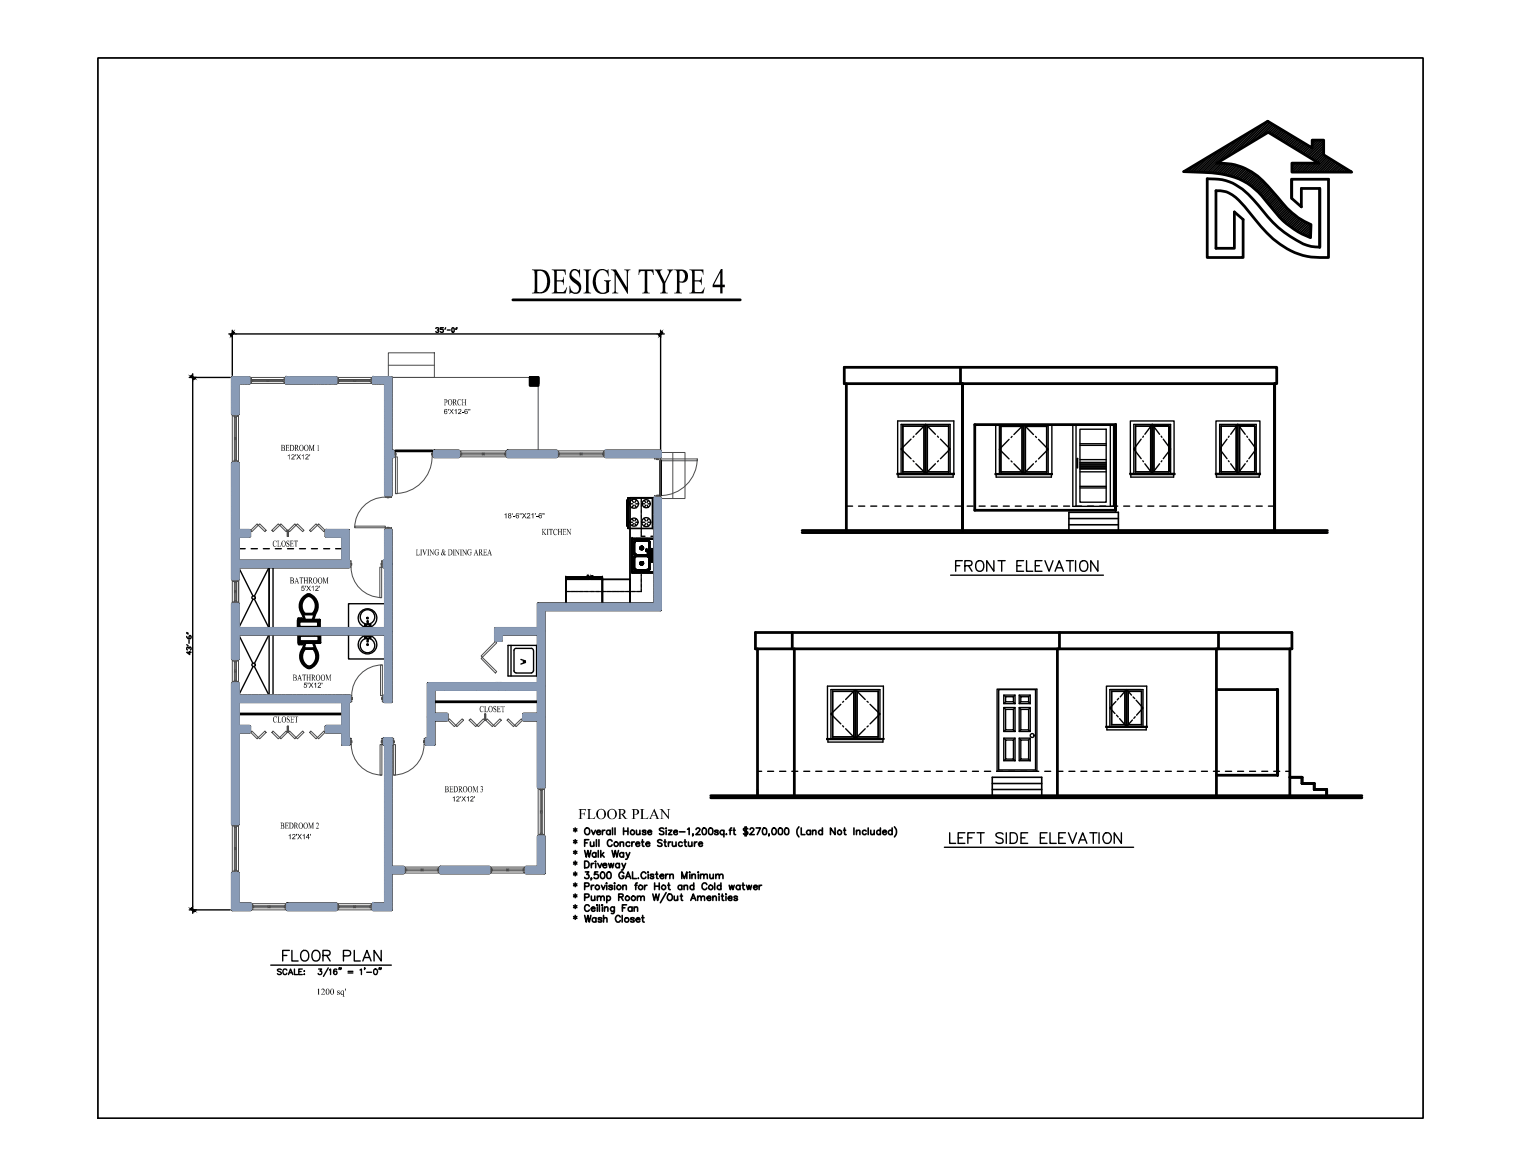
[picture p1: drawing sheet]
<svg xmlns="http://www.w3.org/2000/svg" width="279mm" height="216mm" viewBox="0 0 279 216" stroke-linecap="round" stroke-linejoin="round" font-family="sans-serif">
<defs><g id="words">
<text font-size="7.4" x="97.8" y="54">DESIGN TYPE 4</text>
<g font-size="4.9">
<text x="175" y="106.2">FRONT ELEVATION</text>
<text x="173.9" y="156.3">LEFT SIDE ELEVATION</text>
<text x="51.2" y="177.8">FLOOR PLAN</text>
</g>
<text font-size="3.1" x="106.4" y="150.6">FLOOR PLAN</text>
<g font-size="1.8">
<text x="81.6" y="74.5">PORCH</text>
<text x="51.7" y="82.9">BEDROOM 1</text>
<text x="50.1" y="100.5">CLOSET</text>
<text x="99.6" y="98.4">KITCHEN</text>
<text x="53.3" y="107.3">BATHROOM</text>
<text x="76.5" y="102.1">LIVING &amp; DINING AREA</text>
<text x="53.8" y="125.2">BATHROOM</text>
<text x="88.2" y="131">CLOSET</text>
<text x="50.2" y="132.9">CLOSET</text>
<text x="81.8" y="145.7">BEDROOM 3</text>
<text x="51.5" y="152.4">BEDROOM 2</text>
<text x="58.2" y="182.9">1200 sq'</text>
</g>
<g font-size="1.5">
<text x="81.6" y="76.1">6'X12-6&quot;</text>
<text x="52.8" y="84.5" transform="rotate(-1 52.8 84.5)">12'X12'</text>
<text x="92.6" y="95.3">18'-6&quot;X21'-6&quot;</text>
<text x="55.3" y="108.7">5'X12'</text>
<text x="55.8" y="126.5" transform="rotate(-1 55.8 126.5)">5'X12'</text>
<text x="83.1" y="147.4">12'X12'</text>
<text x="53" y="154.3">12'X14'</text>
</g>
</g></defs>
<!-- layer: A-Wall -->
<g fill="none" stroke="#000" stroke-width=".51">
<path d="M217.7 31.6l15.5-9.3 8.2 4.9v-1.4h2.1v2.7l5.1 3.2h-11v-1.7h5l-9.3-5.7-9.5 5.7a11.2 11.2 0 0 1 9.4 4.2l1.8 2.1a14.9 14.9 0 0 0 6.1 5v2.4a15.6 15.6 0 0 1-6.9-5.1 23 23 0 0 0-4-4.4 14.4 14.4 0 0 0-9-2.5zM222.1 32.9a9.6 9.6 0 0 1 8.4 3.8l1 1a20.4 20.4 0 0 0 8.9 7.4l.8 .2 1.6 .2v-10.8h-3.4v3.3l-1.8-1.5v-3.5h6.8v14.4a13.5 13.5 0 0 1-11.4-4.6l-1-1.1a40.3 40.3 0 0 0-4.7-5.4 4.6 4.6 0 0 0-3.6-1.2v10.6h3.3v-6.7l1.7 1.4v7h-6.6zM237.6 33v3.5M242.8 34.7v10.8M42.7 69.4h3.2v1.1h-2v5.6h-1.2zM52.6 69.4h9.3v1.1h-9.3zM68.6 69.4h3.4v13.5h.4v1.1h-.4v7.1h-1.1v-20.6h-2.3zM97.5 69.4h1.5v1.5h-1.5zM97.9 69.4h1.1v1.1h-1.1zM42.7 85.2h1.2v12.3h2v1.2h-2v4.5h19.1v-4.5h-3v-1.2h4.1l.1 6.8h-20.3v2.2h-1.2zM79.9 82.9h4.5v1.1h-4.5zM93.4 82.9h9v1.1h-9z"/>
<path d="M111.4 82.9h10.1v1.1h-10.1zM42.7 111h1.2v4.6h27v-11.3h-.3v-1.1h.3v-5.8h1.1v31.7h-1.3v-1.2h.2v-11.2h-27v4.5h-1.2zM54.8 114h4v1.6h-4zM54.9 116.7h4v1.5h-4zM55 115.1l.2 .2M55.2 114.2l-.2 .1v.9M55.2 114.2h3.2l.2 .2M55.2 115.3h3.2M55.3 116.9l-.2 .1v.9l.2 .1M55.3 114l-.4-.1v-.1h.6v.2M55.3 116.9h3.2M55.4 118.2l-.4 .1v.1h.6v-.2"/>
<path d="M55.7 112.9l.4 1.1M55.8 119.3a2.26 2.26 0 0 0 .9 3.5M56.1 112.9h1.4M56.1 119.3a2.14 2.14 0 0 0 .4 3.3M56.1 119.3h1.5a2.14 2.14 0 0 1-.4 3.3M56.1 118.2l-.3 1.1M56.5 109.6h.6M56.5 109.6a2.14 2.14 0 0 0-.5 3.3M56.6 109.4a2.15 2.15 0 0 1 1.3 3.5M56.6 109.4a2.26 2.26 0 0 0-.9 3.5M57.1 109.6a2.14 2.14 0 0 1 .4 3.3M57.6 118.2l.4 1.1"/>
<path d="M57.9 112.9l-.4 1.1M58 119.3a2.26 2.26 0 0 1-.9 3.5M58.5 116.9l.1 .1-.1 1h-3.2M58.6 115.1l-.2 .2M58.6 114.4v.8M42.7 125.7h1.2v2.2h20.4v1.2h-.2v6.7h.1v1.1h-1.2v-2.2h-3v-1.2h3v-4.4h-19.1v4.4h2v1.2h-2v16.9h-1.2zM43.9 131.3h19.1M56.5 122.6h.7M56.7 122.8h.3M70.6 135.8h1.4v23.7h2.2v1.1h-2.2v6.7h-3.4v-1.1h2.3v-29.3h-.3zM78.8 125.7h20.2v-9h-6.7v1.1h-1.2v-2.2h7.9v-4.6h21.4v-19.4h1.1v20.6h-21.4v32.6h-1.1v-12.4h-2.7v-1.1h2.7v-4.5h-19.1v4.5h2.3v1.1h-2.3v4.5h-1.5v-1.1h.4zM79.9 129.1h19.1"/>
<path d="M81 159.5h9v1.1h-9zM99 153.8h1.1v6.8h-3.4v-1.1h2.3zM42.7 160.6h1.2v5.6h2.2v1.1h-3.4zM52.8 166.2h9.1v1.1h-9.1z"/>
</g>
<!-- layer: 0 -->
<g fill="none" stroke="#000" stroke-width=".25">
<path d="M218.2 31.3l-.3 .3M219 30.8l-.8 .8M219.8 30.3l-1.3 1.3M220.6 29.9l-1.8 1.7M221.3 29.4l-2.2 2.2M222.1 28.9l-2.7 2.7M222.9 28.5l-3.2 3.1M223.6 28.1l-3.6 3.6M224.1 30l-1.7 1.7M224.4 27.6l-4.1 4.1M224.4 30l-1.7 1.8M224.7 30l-1.7 1.8"/>
<path d="M225 30l-1.8 1.8M225.2 27.1l-4.6 4.6M225.3 30.1l-1.8 1.7M225.6 30.1l-1.8 1.8M225.9 30.1l-1.8 1.8M225.9 26.7l-5 5M226.2 30.1l-1.9 1.8M226.4 30.2l-1.8 1.8M226.7 26.2l-5.5 5.5M226.7 30.2l-1.8 1.8M227 30.3l-1.9 1.8M227.2 30.3l-1.8 1.8"/>
<path d="M227.5 30.4l-1.8 1.8M227.5 25.7l-6 6M227.7 30.5l-1.8 1.7M227.9 30.6l-1.7 1.7M228.1 30.6l-1.7 1.8M228.3 25.3l-6.5 6.4M228.4 30.7l-1.8 1.8M228.6 30.8l-1.8 1.7M228.8 30.9l-1.7 1.7M229 24.8l-6.9 6.9M229 31l-1.7 1.7M229.2 31.1l-1.7 1.7"/>
<path d="M229.5 31.2l-1.7 1.7M229.7 31.3l-1.7 1.7M229.8 24.3l-5.2 5.2M229.8 31.4l-1.6 1.6M230.1 31.5l-1.7 1.7M230.2 31.6l-1.6 1.7M230.4 31.7l-1.6 1.6M230.6 23.9l-5.2 5.2M230.6 31.9l-1.6 1.6M230.8 32l-1.6 1.6M231 32.1l-1.6 1.6M231.2 32.2l-1.6 1.6"/>
<path d="M231.3 32.4l-1.5 1.5M231.4 23.4l-5.2 5.2M231.5 32.5l-1.6 1.6M231.7 32.7l-1.6 1.5M231.8 32.8l-1.5 1.5M232 33l-1.5 1.4M232.1 22.9l-5.2 5.2M232.2 33.1l-1.6 1.5M232.3 33.3l-1.5 1.4M232.5 33.4l-1.5 1.5M232.6 33.6l-1.4 1.4M232.8 33.7l-1.5 1.5"/>
<path d="M232.9 22.5l-5.2 5.2M232.9 33.9l-1.4 1.4M233.1 34l-1.5 1.5M233.2 34.2l-1.5 1.5M233.3 22.4l-4.8 4.8M233.4 34.4l-1.5 1.4M233.5 22.5l-4.3 4.2M233.5 34.5l-1.5 1.5M233.7 34.7l-1.5 1.4M233.7 22.6l-3.7 3.7M233.8 34.8l-1.5 1.5M233.9 22.7l-3.1 3.1"/>
<path d="M233.9 35l-1.4 1.5M234.1 22.8l-2.5 2.5M234.1 35.2l-1.5 1.4M234.2 35.3l-1.4 1.5M234.3 22.9l-2 2M234.4 35.5l-1.5 1.5M234.5 23.1l-1.4 1.3M234.5 35.7l-1.5 1.5M234.7 23.2l-1.3 1.2M234.7 35.8l-1.6 1.5M234.8 36l-1.5 1.5M234.8 23.3l-1.2 1.2"/>
<path d="M234.9 36.2l-1.5 1.5M235 23.4l-1.2 1.3M235 36.4l-1.4 1.4M235.2 36.5l-1.5 1.5M235.3 23.5l-1.3 1.3M235.3 36.7l-1.4 1.5M235.4 23.7l-1.2 1.2M235.5 36.9l-1.5 1.4M235.6 23.8l-1.2 1.2M235.6 37l-1.5 1.5M235.8 37.2l-1.5 1.5M235.8 23.9l-1.2 1.2"/>
<path d="M235.9 37.4l-1.5 1.4M236 24l-1.2 1.2M236.1 37.5l-1.6 1.5M236.2 24.1l-1.2 1.2M236.2 37.7l-1.5 1.5M236.4 37.8l-1.6 1.6M236.4 24.2l-1.3 1.3M236.5 38l-1.5 1.5M236.6 24.3l-1.3 1.3M236.7 38.2l-1.6 1.5M236.8 24.5l-1.2 1.2M236.8 38.3l-1.5 1.6"/>
<path d="M237 38.5l-1.6 1.5M237 24.6l-1.3 1.2M237.1 38.6l-1.5 1.6M237.2 24.7l-1.3 1.2M237.3 38.8l-1.6 1.5M237.4 24.8l-1.3 1.3M237.4 38.9l-1.5 1.6M237.5 24.9l-1.2 1.3M237.6 39.1l-1.6 1.5M237.7 30l-.1 .1M237.8 25l-1.3 1.3M237.8 39.2l-1.6 1.6"/>
<path d="M237.9 25.1l-1.2 1.3M237.9 39.4l-1.5 1.5M238 30l-.4 .4M238.1 39.5l-1.6 1.5M238.1 25.3l-1.2 1.2M238.3 39.7l-1.6 1.5M238.3 25.4l-1.2 1.3M238.3 30l-.7 .7M238.4 39.8l-1.5 1.5M238.5 25.5l-1.2 1.2M238.6 39.9l-1.6 1.6M238.6 30l-1 1"/>
<path d="M238.7 25.6l-1.2 1.3M238.9 25.7l-1.3 1.3M238.9 30l-1.3 1.3M239.1 25.9l-1.3 1.2M239.2 30l-1.6 1.6M239.3 26l-1.3 1.2M239.5 26.1l-1.3 1.2M239.6 30l-1.7 1.7M239.7 26.2l-1.3 1.3M239.9 26.3l-1.3 1.3M239.9 30l-1.7 1.7M240 26.4l-1.2 1.3"/>
<path d="M240.2 30l-1.7 1.7M240.3 26.5l-1.3 1.3M240.5 26.7l-1.3 1.2M240.5 30l-1.7 1.7M240.6 26.8l-1.2 1.3M240.8 30l-1.6 1.7M240.8 26.9l-1.2 1.3M241 27l-1.3 1.3M241.1 30l-1.6 1.7M241.2 27.1l-1.2 1.3M241.4 30l-1.7 1.7M241.7 25.8l-.3 .3"/>
<path d="M241.7 30l-1.7 1.7M241.9 25.8l-.5 .6M242 30l-1.6 1.7M242.2 25.8l-.8 .9M242.3 30l-1.6 1.7M242.5 25.8l-1.1 1.2M242.9 25.8l-2.8 2.7M243.2 25.8l-2.9 2.8M243.5 25.8l-3 2.9M243.5 26.1l-2.8 2.8M243.5 26.4l-2.6 2.6M243.5 26.7l-2.4 2.4"/>
<path d="M243.5 27l-2.2 2.2M243.5 27.3l-2 2M243.5 27.7l-1.8 1.7M243.5 28l-1.6 1.6M243.5 28.3l-1.5 1.4M243.5 28.5l-1.3 1.3M243.7 28.6l-1.3 1.3M243.9 28.8l-2.9 2.9M244.1 28.9l-2.8 2.8M244.3 29l-2.7 2.7M244.5 29.1l-2.6 2.6M244.7 29.2l-2.5 2.5"/>
<path d="M244.9 29.3l-2.4 2.4M245 29.4l-2.2 2.3M245.3 29.6l-2.2 2.1M245.4 29.7l-1.9 2M245.6 29.8l-1.8 1.9M245.8 29.9l-1.7 1.8M246 30l-1.6 1.7M246.2 30.2l-1.5 1.5M246.4 30.3l-1.4 1.4M246.6 30.4l-1.3 1.3M246.8 30.5l-1.2 1.2M246.9 30.6l-1 1.1"/>
<path d="M247.2 30.8l-1 .9M247.3 30.8l-.7 .9M247.5 31l-.6 .7M247.7 31.1l-.5 .6M247.9 31.2l-.4 .5M248.1 31.4l-.3 .3M248.3 31.4l-.2 .3M248.5 31.6l-.1 .1M238.8 40l-1.6 1.6M239 40.2l-1.6 1.5M239.2 40.2l-1.6 1.7M239.4 40.4l-1.6 1.6"/>
<path d="M239.6 40.5l-1.6 1.6M239.8 40.6l-1.7 1.6M240 40.7l-1.6 1.7M240.2 40.8l-1.7 1.7M240.4 40.9l-1.7 1.7M240.6 41l-1.7 1.7M240.8 41.1l-1.7 1.7M241 41.2l-1.7 1.7M241.1 43.3l-.3 .3M241.1 43.6l-.1 .1M241.1 41.7l-1.4 1.4M241.1 42l-1.2 1.3"/>
<path d="M241.1 42.4l-1 .9M241.1 42.7l-.8 .7M241.1 43l-.5 .5M241.1 41.4l-1.6 1.6M34.8 69.4h1.3M35.4 68.7v1.3M42.1 61.4h1.3M42.7 60.7v1.3M120.9 61.4h1.3M121.5 60.7v1.3M115.3 96.7v-4.7h.2v4.7M115.3 92h.2v4.7h-.2z"/>
<path d="M115.3 96.7h.2M115.4 96.3h.1M115.4 96.3l.1 .2zM115.4 96.4l.1 .2zM115.4 96.5l.1 .2zM115.4 96.7h.1M115.4 95.4h.1M115.4 95.4l.1 .2zM115.4 95.4l.1 .3zM115.4 95.6l.1 .1zM115.4 95.7h.1M115.4 92h.1"/>
<path d="M115.4 92l.1 .2zM115.4 92.1l.1 .2zM115.4 92.2l.1 .2zM115.4 92.4h.1M115.4 92.9h.1M115.4 92.9l.1 .2zM115.4 93l.1 .2zM115.4 93.1l.1 .2zM115.4 93.3h.1M115.4 94.2h.1M115.4 94.2l.1 .1zM115.4 94.2l.1 .3z"/>
<path d="M115.4 94.3l.1 .3zM115.4 94.6h.1M115.5 91.6h4.9v5.6h-4.9zM115.5 91.7h.1M115.5 97h.1M115.5 97v-5.3v5.3M115.5 91.6h4.5v5.6h-4.5zM115.8 92.7h.5M115.9 96h.4M116.2 91.9l.3 .5M116.3 95.4l.2 .4M116.5 92.9l-.3 .5"/>
<path d="M116.5 96.3l-.2 .4M116.8 92.9l.3 .5M116.8 96.3l.2 .4M116.9 92.7h.6M116.9 96h.5M117 95.4l-.2 .4M117.1 91.9l-.3 .5M118 96h.6M118.1 92.7h.5M118.5 95.3l.3 .5M118.5 92l.3 .4M118.8 92.9l-.3 .4"/>
<path d="M118.8 96.3l-.3 .5M119 92.9l.3 .4M119 96.3l.3 .5M119.2 92.7h.4M119.2 96h.5M119.3 92l-.3 .4M119.3 95.3l-.3 .5M120 91.6v5.6v-5.6h.4v5.6h-.4h.4v-5.6zM64.1 116.7h6.8v4.5h-6.8zM64.1 111h6.8v4.6h-6.8zM34.8 167.3h1.3M35.4 166.7v1.3"/>
<circle cx="116.6" cy="96" r=".74"/>
<circle cx="116.6" cy="92.6" r=".83"/>
<circle cx="118.9" cy="92.6" r=".74"/>
<circle cx="118.9" cy="96" r=".83"/>
</g>
<!-- layer: A-Spaces -Title -->
<path d="M174.9 105.8h28.1M173.7 155.8h34.8M49.8 177.5h22.2" fill="none" stroke="#000" stroke-width=".25"/>
<!-- layer: A-Gr.Fl-SPACES -->
<path d="M60.4 178l-.9 1.6" fill="none" stroke="#000" stroke-width=".25"/>
<!-- layer: Doors -->
<g fill="none" stroke="#4b4b4b" stroke-width=".18">
<path d="M42.7 76.1v9.1M42.8 76.1h.9v.4h-.9zM43.1 76.5h.4v4.2h-.4zM43.1 76.7h.4M43.3 76.7v3.8M43.9 76.1v9.1M45.9 69.5h.3v.9h-.3zM45.9 69.4h6.7M45.9 70.5h6.7M46.2 69.8h3v.4h-3zM46.5 69.8v.4M46.5 70h2.6"/>
<path d="M49.1 69.8v.4M49.2 69.8h3.1v.4h-3.1zM49.4 70h2.6M49.4 69.8v.4M52 69.8v.4M52.3 69.5h.3v.9h-.3zM61.9 69.5h.3v.9h-.3zM61.9 69.4h6.7M61.9 70.5h6.7M62.2 69.8h3v.4h-3zM62.4 70h2.6M62.4 69.8v.4"/>
<path d="M65 69.8v.4M65.2 69.8h3.1v.4h-3.1zM65.4 70h2.6M65.4 69.8v.4M68 69.8v.4M68.3 69.5h.3v.9h-.3zM71.4 64.9h8.5v4.5h-8.5zM71.4 67.2h8.5M72 69.4h27v13.5M42.8 84.8h.9v.4h-.9zM43.1 80.7h.4v4.1h-.4zM43.1 80.5h.4"/>
<path d="M43.1 84.6h.4M43.1 80.8h.4M43.3 80.8v3.8M45.9 97.5h.2v1.2h-.2zM47.3 96.3l.2 .3-1.2 1.2-.2-.3zM47.8 96.3l1.2 1.2-.3 .3-1.2-1.2zM51.2 96.3l.2 .3-1.2 1.2-.2-.3zM51.7 96.3l1.1 1.2-.2 .3-1.2-1.2zM52.8 97.5h.3v1.2h-.3zM54.2 96.3l.3 .3-1.2 1.2-.2-.3zM54.5 96.6l.2-.3 1.2 1.2-.2 .3zM58.1 96.3l.3 .3-1.2 1.2-.2-.3z"/>
<path d="M58.6 96.3l1.2 1.2-.2 .3-1.2-1.2zM59.8 97.5h.2v1.2h-.2zM65.2 96.8h5.7v.3h-5.7zM70.9 91.4a5.6 5.6 0 0 0-5.7 5.6M70.9 97.1h1.1v.3h-1.1zM70.9 91.1h1.1v.4h-1.1zM71.2 97l.4 .1zM71.2 91.5l.4 .1zM72.4 82.9h.3v1.1h-.3zM72.7 83.3h.2v.4h-.2zM72.7 84h.4v6.8h-.4zM79.4 83.3h.1v.4h-.1z"/>
<path d="M79.5 84a6.8 6.8 0 0 1-6.8 6.7M79.5 82.9h.4v1.1h-.4zM84.4 83h.4v.9h-.4zM84.4 84h9M84.4 82.9h9M84.8 83.3h4.1v.4h-4.1zM84.9 83.3v.4M84.9 83.5h3.8M88.7 83.3v.4M88.9 83.3h4.1v.4h-4.1zM89.1 83.5h3.7M89.1 83.3v.4"/>
<path d="M92.8 83.3v.4M93 83h.4v.9h-.4zM102.4 83h.4v.9h-.4zM102.4 84h9M102.4 82.9h9M102.8 83.3h4.1v.4h-4.1zM102.9 83.5h3.8M102.9 83.3v.4M106.7 83.3v.4M106.9 83.3h4.1v.4h-4.1zM107.1 83.5h3.7M107.1 83.3v.4"/>
<path d="M110.8 83.3v.4M111 83h.4v.9h-.4zM120.4 84h1.1v.4h-1.1zM120.4 91.2h1.1v.4h-1.1zM120.8 84.4h.4v.1h-.4zM120.8 91h.4v.2h-.4zM121.5 84.4h6.8v.3h-6.8zM121.5 83.2h4.5v8.5h-4.5zM123.8 83.2v8.5M128.2 84.4a6.8 6.8 0 0 1-6.7 6.7M42.7 106.5v4.5M42.8 106.5h.9v.4h-.9z"/>
<path d="M42.8 110.7h.9v.3h-.9zM43.1 106.9h.4v1.9h-.4zM43.1 108.8h.4v1.9h-.4zM43.1 107.1h.4M43.1 108.6h.4M43.1 110.5h.4M43.1 109h.4M43.3 107.1v1.5M43.3 109v1.5M43.9 106.5v4.5M64.2 103.2h.4v1.1h-.4zM64.6 104.3a5.6 5.6 0 0 0 5.6 5.6"/>
<path d="M64.6 103.6h.1v.4h-.1zM69.9 104.3h.3v5.6h-.3zM70.1 103.6h.1v.4h-.1zM70.2 103.2h.4v1.1h-.4zM91.1 117.8h1.2v.2h-1.2zM91.1 118l.3 .2-2.7 2.7-.2-.3zM42.7 121.2v4.5M42.8 121.2h.9v.4h-.9zM42.8 125.3h.9v.4h-.9zM43.1 121.6h.4v1.8h-.4zM43.1 123.4h.4v1.9h-.4zM43.1 121.7h.4"/>
<path d="M43.1 123.2h.4M43.1 125.1h.4M43.1 123.6h.4M43.3 121.7v1.5M43.3 123.6v1.5M43.9 121.2v4.5M45.9 133.5h.2v1.2h-.2zM46.3 134.4l1.2 1.2-.2 .3-1.2-1.2zM47.5 135.6l1.2-1.2 .3 .3-1.2 1.2zM50.2 134.4l1.2 1.2-.2 .3-1.2-1.2zM52.6 134.4l.2 .3-1.1 1.2-.3-.3zM52.8 133.5h.3v1.2h-.3z"/>
<path d="M53.3 134.4l1.2 1.2-.3 .3-1.1-1.2zM54.5 135.6l1.2-1.2 .2 .3-1.2 1.2zM57.2 134.4l1.2 1.2-.3 .3-1.1-1.2zM58.4 135.6l1.2-1.2 .2 .3-1.2 1.2zM59.8 133.5h.2v1.2h-.2zM64.2 135.8h.4v1.1h-.4zM64.3 127.9h.4v1.2h-.4zM64.6 136.9a5.6 5.6 0 0 0 5.6 5.6M64.6 136.2h.1v.4h-.1zM64.7 128.3h.1v.3h-.1zM69.9 136.9h.3v5.7h-.3zM70 122.3h.3v5.6h-.3z"/>
<path d="M70.1 136.2h.1v.4h-.1zM70.2 128.3h.1v.3h-.1zM70.2 135.8h.4v1.1h-.4zM70.3 122.3a5.6 5.6 0 0 0-5.6 5.6M70.3 127.9h.4v1.2h-.4zM72 135.8h.4v1.1h-.4zM72.4 136.2h.1v.4h-.1zM72.4 136.9h.3v5.7h-.3zM77.9 136.2h.1v.4h-.1zM78 136.9a5.6 5.6 0 0 1-5.6 5.6M78 135.8h.4v1.1h-.4zM82.2 131.3h.2v1.1h-.2z"/>
<path d="M82.4 132.4l.2-.2 1.2 1.2-.2 .2zM83.8 133.4l1.2-1.2 .3 .2-1.3 1.2zM86.3 132.4l.2-.2 1.2 1.2-.2 .2zM88.7 120.9l2.7 2.6-.3 .3-2.6-2.7zM88.9 132.2l.3 .2-1.2 1.2-.3-.2zM89.2 131.3h.1v1.1h-.1zM89.3 132.4l.3-.2 1.2 1.2-.2 .2zM90.8 133.4l1.2-1.2 .2 .2-1.2 1.2zM91.1 125.5h1.2v.2h-1.2zM93.5 132.2l1.2 1.2-.2 .2-1.2-1.2zM94.7 133.4l1.2-1.2 .2 .2-1.2 1.2zM96.1 131.3h.2v1.1h-.2z"/>
<path d="M42.7 151.6v9M42.8 151.6h.9v.3h-.9zM43.1 151.9h.4v4.2h-.4zM43.1 156.1h.4v4.1h-.4zM43.1 152.1h.4M43.1 155.9h.4M43.1 156.2h.4M43.3 152.1v3.8M43.3 156.2v3.8M43.9 151.6v9M74.2 159.5h.4v1h-.4zM74.2 159.5h6.8"/>
<path d="M74.6 159.8h3v.4h-3zM74.8 159.8v.4M77.4 159.8v.4M77.6 159.8h3v.4h-3zM77.8 159.8v.4M80.4 159.8v.4M80.6 159.5h.4v1h-.4zM90 159.5h.4v1h-.4zM90 159.5h6.7M90.4 159.8h3v.4h-3zM90.6 159.8v.4M93.2 159.8v.4"/>
<path d="M93.4 159.8h3v.4h-3zM93.6 159.8v.4M96.2 159.8v.4M96.4 159.5h.3v1h-.3zM99 144.8v9M99.1 144.8h.9v.4h-.9zM99.1 153.4h.9v.4h-.9zM99.4 145.2h.4v4.1h-.4zM99.4 149.3h.4v4.1h-.4zM99.4 145.4h.4M99.4 149.1h.4M99.4 153.2h.4"/>
<path d="M99.4 149.5h.4M99.6 145.4v3.7M99.6 149.5v3.7M100.1 144.8v9M42.8 160.2h.9v.4h-.9zM43.1 160h.4M46.1 166.3h.4v.9h-.4zM46.1 166.2h6.7M46.1 167.3h6.7M46.5 166.6h3v.3h-3zM46.7 166.6v.3M46.7 166.7h2.6"/>
<path d="M49.3 166.6v.3M49.5 166.6h3v.3h-3zM49.7 166.7h2.6M49.7 166.6v.3M52.3 166.6v.3M52.5 166.3h.3v.9h-.3zM61.9 166.3h.3v.9h-.3zM61.9 166.2h6.7M61.9 167.3h6.7M62.2 166.6h3v.3h-3zM62.4 166.6v.3M62.4 166.7h2.6"/>
<path d="M65 166.6v.3M65.2 166.6h3.1v.3h-3.1zM65.4 166.6v.3M65.4 166.7h2.6M68 166.6v.3M68.3 166.3h.3v.9h-.3zM74.2 160.6h6.8M74.8 160h2.6M77.8 160h2.6M90 160.6h6.7M90.6 160h2.6M93.6 160h2.6"/>
</g>
<!-- layer: A-FLOR-APPLIANCE -->
<g fill="none" stroke="#000" stroke-width=".25">
<path d="M43.9 104.3h5.6v11.3h-5.6zM43.9 116.7l2.6 5.3M43.9 104.3l2.6 5.3M46.5 110.2l-2.6 5.4M46.8 110.2l2.7 5.4M49.5 116.7h.7v11.2h-.7zM49.5 104.3h.7v11.3h-.7zM49.5 116.7l-2.7 5.3M49.5 104.3l-2.7 5.3M67 116.9a1.71 1.71 0 0 0-.8 2.7 1.71 1.71 0 0 0 2.7 0 1.71 1.71 0 0 0-.6-2.6M67 117h1.3M67.1 117h1.1v.4h-1.1z"/>
<path d="M67.1 114.8h1.1v.4h-1.1zM67.2 117.2l.1-.1 .1 .2-.1 .1zM67.2 114.9l.1-.1 .1 .2-.1 .1zM67.5 117.9h.2M67.5 114.3h.2M67.7 117.4a1.33 1.33 0 0 1 1 2 1.33 1.33 0 0 1-2.3 0 1.33 1.33 0 0 1 1.1-2v.7h.2v-.7M67.7 114.8a1.33 1.33 0 0 0 1-2.1 1.33 1.33 0 0 0-2.3 .1 1.33 1.33 0 0 0 1.1 2v-.6h.2v.6M67.9 117.2l.1-.1 .1 .2-.1 .1zM67.9 114.9l.1-.1 .1 .2-.1 .1zM68.3 115.2a1.71 1.71 0 0 0 .6-2.6 1.71 1.71 0 0 0-2.7 .1 1.71 1.71 0 0 0 .8 2.6M68.3 115.3h-1.3M93.4 118.7h5.3v5.6h-5.3z"/>
<path d="M94 118.7v5.6M98.1 119.6v-.2l-.4-.2h-2.8l-.3 .2-.1 4 .4 .3M98.1 119.6v3.8M104.1 111v-4.5v4.5M104.1 106.5h.1M104.1 106.2h4.4v.3h-4.4v-.3h4.4v.3h-4.4zM104.1 106.2v.3v-.3M104.1 106.2h.1M104.1 106.5h6.7v4.5h-6.7zM104.1 111h.1M104.1 106.5h6.7h-6.7M104.1 106.5h6.7"/>
<path d="M108.5 106.2h.1M108.5 106.5v-.3v.3M108.5 106.2h-4.4h4.4M108.5 106.5h-4.4h4.4M108.6 106.2h2.2v.3h-2.2v-.3h2.2v.3h-2.2zM108.6 106.2v.3v-.3M108.6 106.5h.1M108.6 106.2h.1M110.8 111v-4.5v4.5M110.8 106.5h.1M110.8 106.2h.1M110.8 106.5v-.3v.3"/>
<path d="M110.8 106.2h-2.2h2.2M110.8 106.5h-2.2h2.2M110.8 111h-6.7h6.7M46.5 122.6l-2.6 5.3M46.8 122.6l2.7 5.3M94.9 123.8h2.9M95.8 121.3l.9 .3-.5 .1 .5 .1-.9 .3M98.1 123.4v.1l-.4 .2"/>
<circle cx="46.6" cy="109.9" r=".32"/>
<circle cx="67.6" cy="118.5" r=".15"/>
<circle cx="67.6" cy="113.7" r=".15"/>
<circle cx="46.6" cy="122.3" r=".32"/>
</g>
<!-- layer: E-LIGHTING -->
<g fill="none" stroke="#000" stroke-width=".25">
<path d="M118 91.6v.1M118 91.8v.1M118 92v.1M118 92.2v.2M118 92.5v.1M118 92.7v.1M118 92.9v.1M118 93.1v.1M118 93.4v.1M118 93.6v.1M118 93.8v.1M118 94v.1"/>
<path d="M118 94.2v.1M118 94.5v.1M118 94.7v.1M118 94.9v.1M118 95.1v.1M118 95.4h.1M118 95.6v.1M118 95.8v.1M118 96v.1M118 96.3h.1M118 96.5h.1M118 96.7v.1"/>
<path d="M118 96.9v.1M118 97.1v.1M118 97.4h.1M118 97.6v.1M118 97.8v.1M118 98v.1M118 98.2v.1M118 98.5v.1h.6M119.7 98.6h.7M43.9 100.9h1.2M46.2 100.9h1.1M48.4 100.9h1.1"/>
<path d="M55.1 100.9h1.1M57.3 100.9h1.1M59.5 100.9h1.1M61.7 100.9h1.3M104.1 108.8h.1M104.3 108.8h.1M104.5 108.8h.1M104.7 108.8h.1M105 108.8h.1M105.2 108.8h.1M105.4 108.8h.1M105.6 108.8h.1"/>
<path d="M105.8 108.8h.2M106.1 108.8h.1M106.3 108.8h.1M106.5 108.8h.1M106.7 108.8h.2M106.9 108.8h.2M107.2 108.8h.1M107.4 108.8h.1M107.6 108.8h.1M107.8 108.8h.2M108 108.8h.2M108.3 108.8h.1"/>
<path d="M108.5 108.8h.1M108.7 108.8h.2M108.9 108.8h.2M109.1 108.8h.2M109.4 108.8h.1M109.6 108.8h.1M109.8 108.8h.2M110 108.8h.2M110.3 108.8h.1M110.5 108.8h.1M110.7 108.8h.1M110.9 108.8h.2"/>
<path d="M111.2 108.8h.1M111.4 108.8h.1M111.6 108.8h.1M111.8 108.8h.1M112.1 108.8h.1M112.3 108.8h.1M112.5 108.8h.1M112.7 108.8h.1M112.9 108.8h.1M113.2 108.8h.1M113.4 108.8h.1M113.6 108.8h.1"/>
<path d="M113.8 108.8h.1M114.1 108.8h.1M114.3 108.8h.1M114.5 108.8h.1M114.7 108.8h.1M114.9 108.8h.1M115.2 108.8h.1M115.4 108.8h.1M115.6 108.8h.1M115.8 108.8h.1M116 108.8h.1M116.3 108.8h.1"/>
<path d="M116.5 108.8h.1M116.7 108.8h.1M116.9 108.8h.1M117.2 108.8h.1M117.4 108.8h.1M117.6 108.8h.1M118 105.6v.1M118 105.8v.1M118 106.1v.1M118 106.3v.1M118 106.5v.1M118 106.7v.1"/>
<path d="M118 106.9v.1M118 107.2v.1M118 107.4v.1M118 107.6v.1M118 107.8v.1M118 108.1h.1M118 108.3v.1M118 108.5v.1M118 108.7l-.2 .1"/>
</g>
<!-- layer: A-ANNO-DIM-14 -->
<g fill="none" stroke="#000" stroke-width=".25">
<path d="M35.4 69.4h6.9M35.4 70v96.7M42.7 61.4v7.6M43.4 61.4h77.5M80.2 60.4l.4-.1 .1 .3-.3 .1M80.6 60.7l.1 .1-.1 .3-.4-.1M81.5 60.3h-.5v.3h.4l.1 .1-.1 .4-.4-.1M82 60.3l-.2 .3M82.3 60.7h.5M83.1 60.4l.1-.1 .3 .1v.6l-.1 .1-.3-.1zM84 60.3l-.2 .3M84.1 60.3l-.1 .3"/>
<path d="M121.5 61.4v21.1M34.3 117l.3 .5h.4l.2-.2-.2-.4-.2 .1v.5M34.3 118.6l.3 .1M34.3 116.4l.3 .2M34.3 116.3l.3 .1M34.8 119.3l-.3-.3-.2 .2 .2 .3M34.8 119.2l.1-.2 .3 .2-.2 .3M34.8 117.7v.6M34.9 119.8v.6l-.6-.4h.9M35.4 167.3h6.9"/>
</g>
<!-- layer: 0 -->
<g fill="#000" stroke="#000" stroke-width=".18">
<path d="M35.2 69l-.2 .2 .9 .4zM35 69.2l.9 .4-.2 .2z"/>
<path d="M42.3 61.6l.2 .2 .4-.8zM42.9 61l.3 .2-.7 .6z"/>
<path d="M121.7 61l-.4 .8 .6-.6zM121.1 61.6l.6-.6-.4 .8z"/>
<path d="M35 167.1l.7 .7 .2-.3zM35 167.1l.2-.2 .7 .6z"/>
</g>
<!-- layer: Details 1$0$A-SECT-XFINE -->
<g fill="none" stroke="#000" stroke-width=".18">
<path d="M97.5 69.4h.1M97.5 69.7l.3-.3-.3 .3M97.5 69.9l.6-.5-.6 .6M97.5 70.1l.7-.7-.7 .7M97.5 70.4l1-1-1 1M97.5 70.9l1.5-1.5-1.5 1.5M97.6 69.4l-.1 .1M97.7 69.4l-.2 .2M97.7 70.9l1.3-1.3-1.3 1.3M97.8 69.4l-.3 .3M97.8 69.4l-.3 .4M97.9 69.4l-.4 .4"/>
<path d="M98 69.4l-.5 .5M98.2 70.9l.8-.8-.8 .8M98.2 69.4l-.7 .7M98.3 69.4l-.8 .8M98.4 69.4l-.9 .9M98.5 70.9l.5-.5-.5 .5M98.5 69.4l-1 1M98.6 69.4l-1.1 1.1 1.1-1.1M98.7 69.4l-1.2 1.2M98.8 69.4l-1.3 1.3M98.8 69.4l-1.3 1.4M98.9 69.4l-1.4 1.4"/>
<path d="M98.9 70.9h.1M98.9 69.4l-1.4 1.5M99 69.5l-1.4 1.4M99 69.8l-1.2 1.1M99 70l-1 .9M99 70.3l-.7 .6M99 70.6l-.4 .3M99 70.7l-.2 .2M99 70.9h.1M99 69.7l-1.2 1.2M99 69.8l-1.1 1.1M99 69.9l-1 1"/>
<path d="M99 70l-.9 .9M99 70.1l-.8 .8M99 70.3l-.6 .6M99 70.4l-.5 .5 .5-.4M99 70.6l-.3 .3M99 70.8l-.1 .1"/>
</g>
<!-- layer: A-DETL-DARK -->
<path d="M94.3 55.1h41.9M72.7 82.9h6.8M121.5 84.7v6.3" fill="none" stroke="#000" stroke-width=".51"/>
<!-- layer: 0 -->
<g fill="#000">
<circle cx="116.3" cy="99.1" r=".19"/>
<circle cx="116.6" cy="99.9" r=".19"/>
<circle cx="116.6" cy="99.7" r=".19"/>
<circle cx="116.7" cy="99.6" r=".19"/>
<circle cx="116.8" cy="99.5" r=".19"/>
<circle cx="116.9" cy="99.5" r=".19"/>
<circle cx="117" cy="99.5" r=".19"/>
<circle cx="119.1" cy="99.5" r=".19"/>
<circle cx="119.2" cy="99.5" r=".19"/>
<circle cx="119.3" cy="99.5" r=".19"/>
<circle cx="119.4" cy="99.6" r=".19"/>
<circle cx="119.4" cy="99.9" r=".19"/>
<circle cx="119.4" cy="99.7" r=".19"/>
<circle cx="120.4" cy="99.1" r=".19"/>
<circle cx="116.3" cy="105.3" r=".19"/>
<circle cx="116.6" cy="104.5" r=".19"/>
<circle cx="116.6" cy="102.5" r=".19"/>
<circle cx="116.6" cy="102.6" r=".19"/>
<circle cx="116.6" cy="101.8" r=".19"/>
<circle cx="116.6" cy="104.6" r=".19"/>
<circle cx="116.6" cy="101.7" r=".19"/>
<circle cx="116.7" cy="102.4" r=".19"/>
<circle cx="116.7" cy="101.9" r=".19"/>
<circle cx="116.7" cy="104.7" r=".19"/>
<circle cx="116.8" cy="102.3" r=".19"/>
<circle cx="116.8" cy="104.8" r=".19"/>
<circle cx="116.8" cy="102" r=".19"/>
<circle cx="116.9" cy="102.1" r=".19"/>
<circle cx="116.9" cy="104.9" r=".19"/>
<circle cx="116.9" cy="102.3" r=".19"/>
<circle cx="117" cy="104.9" r=".19"/>
<circle cx="117" cy="102.3" r=".19"/>
<circle cx="117" cy="102.1" r=".19"/>
<circle cx="118.8" cy="101.2" r=".19"/>
<circle cx="119" cy="101.1" r=".19"/>
<circle cx="119.1" cy="102.3" r=".19"/>
<circle cx="119.1" cy="102.1" r=".19"/>
<circle cx="119.1" cy="104.9" r=".19"/>
<circle cx="119.2" cy="102.3" r=".19"/>
<circle cx="119.2" cy="104.9" r=".19"/>
<circle cx="119.2" cy="102.1" r=".19"/>
<circle cx="119.3" cy="102.3" r=".19"/>
<circle cx="119.3" cy="104.8" r=".19"/>
<circle cx="119.3" cy="102" r=".19"/>
<circle cx="119.4" cy="102.4" r=".19"/>
<circle cx="119.4" cy="104.7" r=".19"/>
<circle cx="119.4" cy="101.9" r=".19"/>
<circle cx="119.4" cy="104.6" r=".19"/>
<circle cx="119.4" cy="101.8" r=".19"/>
<circle cx="119.4" cy="101.7" r=".19"/>
<circle cx="119.4" cy="102.5" r=".19"/>
<circle cx="119.4" cy="102.6" r=".19"/>
<circle cx="119.4" cy="104.5" r=".19"/>
<circle cx="119.9" cy="103.2" r=".19"/>
<circle cx="119.9" cy="101.7" r=".19"/>
<circle cx="119.9" cy="102" r=".19"/>
<circle cx="119.9" cy="101.1" r=".19"/>
<circle cx="120" cy="101.1" r=".19"/>
<circle cx="120" cy="102.7" r=".19"/>
<circle cx="120" cy="103.2" r=".19"/>
</g>
<g fill="none" stroke="#000" stroke-width=".38">
<path d="M116.3 99.1h4.1h-4.1M116.6 99.7v.2v-.2M116.6 99.9v1.8v-1.8M116.6 99.6v2.3M116.6 99.7v2M116.7 99.6l-.1 .1 .1-.1M116.7 99.6l-.1 .1M116.8 99.5l-.2 .4v-.3M116.8 99.5l-.2 .1M116.8 99.5l-.1 .1 .1-.1M116.8 99.5h2.5l.1 .2v2.2l-.3 .2-2.3-.1-.2-.2v-2.1zM116.9 99.5l-.2 .1"/>
<path d="M116.9 99.5h-.1h.1M116.9 99.5h2.3M117 99.5h-.1h.1M119.1 99.5h-2.1h2.1M119.2 99.5h-.1h.1M119.2 99.5h.1M119.2 99.4l.2 .2M119.2 99.4l-2.4 .1M119.2 99.4l.1 .1M119.3 99.5h-.1h.1M119.3 99.5l.1 .1M119.3 99.5l.2 .4"/>
<path d="M119.4 99.6v.3M119.4 99.6l-.1-.1 .1 .1M119.4 99.9v-.2v.2M119.4 99.7v-.1v.1M119.4 99.9v1.9M119.4 99.6v2.3M120.4 99.1h-4.1v6.2M120.4 99.1v6.2v-6.2M120.4 99.1v6.2M116.3 105.3h4.1M116.3 105.3h4.1zM116.3 105.3v-6.2v6.2"/>
<path d="M116.6 102.6v2.2M116.6 104.8l.3 .1h2.3l.2-.1M116.6 104.5l.1 .2M116.6 104.5v.1v-.1M116.6 104.6l.1 .1-.1-.1M116.6 102.5v.1v-.1M116.6 102.6v1.9v-1.9M116.6 102.5l.4-.2h2.1l.3 .1v2.3l-.2 .2-2.4-.1-.2-.2zM116.6 101.9l.3 .2M116.6 101.7l.1 .2M116.6 101.7v.1v-.1M116.6 101.8l.1 .1-.1-.1"/>
<path d="M116.6 102.5v2M116.6 104.8l.2 .1M116.7 104.7l.1 .1-.1-.1M116.7 102.4l-.1 .1 .1-.1M116.7 101.9l.1 .1-.1-.1M116.7 104.7l.1 .1M116.7 102.4l-.1 .1M116.7 101.9l.1 .1M116.8 102.3l-.2 .3M116.8 104.8l.1 .1-.1-.1M116.8 102.3l-.1 .1 .1-.1M116.8 102l.1 .1-.1-.1"/>
<path d="M116.8 104.8l.1 .1M116.8 102l.1 .1M116.9 102.3l-.2 .1M116.9 104.9h.1h-.1M116.9 102.3h-.1h.1M116.9 102.1h.1h-.1M116.9 104.9h2.3M116.9 102.1h.1M117 104.9h2.1h-2.1M117 102.3h-.1h.1M117 102.1h2.1h-2.1M117 102.3h-.1"/>
<path d="M117 102.3h2.1M117 102.1h2.1M117.8 103.4v.2h.2M117.8 103.6l.1 .2M117.8 103.7l.2 .1M117.8 103.4v.3M117.8 103.6v.1M117.8 103.7l.1 .1 .1-.2v.2h-.1M117.8 103.4v.2h.2l-.2 .1v-.1M117.8 100.7v.1h.2M117.8 100.8l.1 .2M117.8 100.9l.2 .1"/>
<path d="M117.8 100.7v.2M117.8 100.8v.1M117.8 100.9l.1 .1 .1-.2v.2h-.1M117.8 100.7v.1h.2l-.2 .1v-.1M117.9 103.4h-.1l.2 .2M117.9 103.8h.3M117.9 103.4h.3M117.9 103.4l-.1 .2M117.9 103.4h-.1l.2 .2-.1-.2h.1M117.9 103.4l.1 .2-.1-.2h.1v.2v-.2h.2l-.2 .2 .2-.2h.1l-.3 .2 .3-.2v.2h-.3h.3v.1l-.3-.1 .3 .1-.1 .1-.2-.2 .2 .2h-.2v-.2v.2h-.1l.1-.2-.1 .2-.1-.1 .2-.1-.2 .1v-.1h.2h-.2v-.2l.2 .2-.2-.2zM117.9 103.4a.25 .25 0 0 1 .4 0 .25 .25 0 0 1-.1 .4 .25 .25 0 0 1-.4-.1 .25 .25 0 0 0 .4 .1 .25 .25 0 0 0 0-.4 .25 .25 0 0 0-.4 0v.3zM117.9 100.6l-.1 .1 .2 .1"/>
<path d="M117.9 101h.3M117.9 100.6h.3M117.9 100.6l-.1 .2M117.9 100.6l.1 .2-.1-.2 .1-.1v.3v-.3l.2 .1-.2 .2 .2-.2 .1 .1-.3 .1 .3-.1v.1h-.3h.3v.1l-.3-.1 .3 .1-.1 .1-.2-.2 .2 .2h-.2v-.2v.2h-.1l.1-.2-.1 .2-.1-.1 .2-.1-.2 .1v-.1h.2h-.2v-.1l.2 .1-.2-.1zM117.9 100.6a.25 .25 0 0 1 .4 .1 .25 .25 0 0 1-.1 .3 .25 .25 0 0 1-.4-.1 .25 .25 0 0 0 .4 .1 .25 .25 0 0 0 0-.4 .25 .25 0 0 0-.4 .1v.2zM118 103.6v.2h-.1l.1-.2-.2 .1 .1 .1M118 103.6l.2 .2h-.2M118 103.6l.3 .1-.1 .1M118 103.6h.3v.1M118 103.6l.3-.2v.2M118 103.4h-.1l.1 .2M118 103.4h.3"/>
<path d="M118 103.4h-.2M118 100.8v.2h-.1l.1-.2-.2 .1 .1 .1M118 100.8l.2 .2h-.2M118 100.8l.3 .1-.1 .1M118 100.8h.3v.1M118 100.8l.3-.1v.1M118 100.5l-.1 .1 .1 .2M118 100.5l.3 .2M118 100.5l-.2 .2M118 101h.2l-.2-.2 .3 .1-.1 .1M118 100.5l-.1 .1 .1 .2-.2-.1 .1-.1M118.2 103.4h-.2v.2"/>
<path d="M118.2 103.4l.1 .2M118.2 103.8l.1-.1-.3-.1 .2 .2h-.2M118.2 103.4h-.2v.2l.2-.2h.1M118.2 100.6l-.2-.1v.3M118.2 100.6l.1 .2M118.2 100.6l-.2-.1v.3l.2-.2 .1 .1M118.3 103.4h-.1l-.2 .2M118.3 103.7l-.3 .1M118.3 103.4v.3M118.3 100.7l-.1-.1-.2 .2M118.3 100.9l-.3 .1M118.3 100.7v.2"/>
<path d="M118.3 103.6l-.1 .2M118.3 103.6v-.2l-.3 .2h.3v.1M118.3 100.8l-.1 .2M118.3 100.8v-.1l-.3 .1h.3v.1M118.8 101.2l1.1 1.1zM118.8 101.2l.2-.1 .9 .9-.1 .1zM118.8 101.2l.2-.1 .9 1-.1 .1zM118.9 101.2h.1M118.9 101.2l.1 .1zM119 101.2h.1M119 101.1l1 1.1zM119 101.1l-.2 .1 .2-.1"/>
<path d="M119.1 102.3h-2.1h2.1M119.1 104.9h.1h-.1M119.1 102.1h.1h-.1M119.1 102.3h.1M119.2 102.3h-.1h.1M119.2 104.9l.1-.1-.1 .1M119.2 102.1l.1-.1-.1 .1M119.2 102.3h.1M119.2 102.1h-.1M119.2 102.3l.3 .2-.1 2.3M119.2 102.3l.3 .3M119.2 102.3h-2.4"/>
<path d="M119.3 102.3h-.1h.1M119.3 104.8l.1-.1-.1 .1M119.3 102l.1-.1-.1 .1M119.3 102.3l.1 .1M119.4 104.7l-.2 .2M119.4 102.4v.2M119.4 102.4l-.1-.1 .1 .1M119.4 104.7v-.1v.1M119.4 101.9l-.2 .2M119.4 101.9v-.1v.1M119.4 104.5v-1.9v1.9M119.4 102.6v-.1v.1"/>
<path d="M119.4 102.5v-.1v.1M119.4 104.6v-.1v.1M119.4 101.7v-1.8v1.8M119.4 101.8v-.1v.1M119.4 102.6v2M119.4 104.6v.1M119.4 101.9l-.3 .2h-2.2M119.4 101.8v.1M119.5 104.5l-.1 .3M119.5 101.7l-.1 .2M119.8 102.1l.2 .2zM119.8 101.5l.1 .1"/>
<path d="M119.8 101.5v.1M119.8 102.9h.1M119.8 102.2l.1 .1M119.8 102.2v.1M119.8 101.5h.1M119.8 101.6l.1 .1M119.8 101.6l.1-.1v.1M119.8 101.5h.1h-.1M119.8 102.8l.1 .1M119.8 102.9l.1 .1M119.8 102.8v.1M119.8 102.8l.1 .1h-.1"/>
<path d="M119.8 102.8l.1 .1v-.2v.2v-.2v.2l.1-.2-.1 .2h.2h-.2h.2h-.2h.1h-.1v.1zM119.8 102.8l.1-.1 .2 .2-.2 .1-.1-.1 .1 .1 .2-.1-.2-.2-.1 .2zM119.8 102.1l.1 .1M119.8 102.3h.1M119.8 102.1v.2M119.8 102.3l.1-.1v.1M119.8 102.1l.1 .1h-.1M119.9 102.7v.5v-.5M119.9 101.1v.6v-.6M119.9 102l.2 .2zM119.9 101.4v.1M119.9 101.6h.1"/>
<path d="M119.9 101.4h.1M119.9 101.4l-.1 .1M119.9 101.4v.1zM119.9 101.4l.2 .1h-.2h.2h-.2l.1 .1-.1-.1v.2v-.2v.2v-.2v.1v-.1h-.1zM119.9 101.4l.2 .1-.2 .2-.1-.1 .1 .1 .2-.2-.2-.1-.1 .2zM119.9 102.7v.2M119.9 102.9h.1M119.9 102.7h.1M119.9 102.7l-.1 .2M119.9 102.1v.1M119.9 102.3h.1M119.9 102.1h.1"/>
<path d="M119.9 102.1l-.1 .1M119.9 102.1v.1zM119.9 102.1l.2 .1h-.2h.2h-.2l.1 .1-.1-.1 .1 .1-.1-.1-.1 .1zM119.9 102.1l.2 .1-.1 .1h-.2h.2l.1-.1-.2-.1-.1 .2zM119.9 102l.2 .2-.1 .1-.2-.1 .1-.1 .2 .1-.1 .1-.2-.2zM119.9 101.1h.1v.6h-.1v-.6h.1v.6h-.1zM119.9 102.7h.1v.5h-.1zM119.9 103.2h.1h-.1M119.9 102.7h.1h-.1M119.9 101.5v.1M119.9 101.5v.2M119.9 101.5l.1 .1"/>
<path d="M119.9 101.5h.2l-.1 .1M119.9 101.5h.2M119.9 101.4l.1 .1M119.9 102.9v.1M119.9 102.9h.2M119.9 102.7l.1 .1M119.9 102.7l-.1 .1M119.9 102.7v.2v-.2M119.9 102.2v.1M119.9 102.2l.1 .1M119.9 102.2h.2l-.1 .1M119.9 102.2h.2"/>
<path d="M119.9 102.1h-.1M119.9 102.3v-.1l.1 .1M120 101.7v-.6v.6M120 103.2v-.5v.5M120 101.4l-.1 .1M120 101.4l.1 .1M120 101.6l-.1-.1v.2M120 101.4l-.1 .1h.1M120 102.7h-.1v.2M120 102.7l.1 .2M120 102.9h-.1v.1M120 102.7h-.1v.2l.1-.1"/>
<path d="M120 102.1l-.1 .1M120 102.1l.1 .1M120 102.1l-.1 .1 .1-.1M120 101.7h-.1h.1M120 101.1h-.1h.1M120 101.5h-.1M120 101.6l-.1 .1M120 101.5v.1M120 102.8l-.1 .1M120 102.9l-.1 .1M120 102.8v.1M120 102.3h-.1"/>
<path d="M120 102.1v.2M120.1 101.5l-.1 .1M120.1 101.5h-.2h.2l-.1 .1M120.1 102.9h-.1M120.1 102.9h-.2h.1M120.1 102.2l-.1 .1M120.1 102.2h-.2h.2l-.1 .1"/>
</g>
<!-- layer: G-Sect -->
<path d="M115.9 91.6h4.5v19.4h-4.5zM110.8 106.5h5.1v4.5h-5.1z" fill="none" stroke="#000" stroke-width=".34"/>
<!-- layer: A-FLOR-APPLIANCE -->
<g fill="#000" stroke="#000" stroke-width=".18">
<path d="M108.7 106l.1-.1z"/>
<path d="M107.9 106l.3-.1zM107.9 105.9h.3z"/>
<path d="M108.3 106v.2zM108.3 106v.2z"/>
<path d="M108.2 105.9l.1 .1zM108.2 105.9l.1 .1z"/>
<path d="M108.7 106l.1 .2zM108.7 106l.1 .2z"/>
<path d="M108.8 105.9h.3zM108.8 106l.3-.1z"/>
</g>
<!-- layer: 0 -->
<g fill="none" stroke="#000" stroke-width=".3">
<path d="M105.5 152.4l.6 .4M105.5 154.6l.6 .4M105.5 156.6l.6 .3M105.5 158.6l.6 .3M105.8 152.3v.7M105.8 154.4v.7M105.8 156.4v.7M105.8 158.4v.7M106.1 152.4l-.6 .4M106.1 154.6l-.6 .4M106.1 156.6l-.6 .3M106.1 158.6l-.6 .3"/>
<path d="M107.5 156.4l.3 1.2 .3-1.2 .3 1.2 .3-1.2M107.5 158.4a.64 .64 0 0 1 .8 .4 .64 .64 0 0 1-.4 .8h-.4zM107.5 155h.5M107.7 152.4l.2-.1a.61 .61 0 0 1 .6 .6 .61 .61 0 0 1-.6 .6l-.4-.5zM108.3 154.4h-.8v1.2M108.6 154.8v.8h.3l.3-.2M108.8 158.8v.8M108.8 152.7l.3 .8 .4-.8M109.2 158.8a.36 .36 0 0 0-.4 .3M109.2 154.8v.8M109.6 158.4v.1zM109.6 158.8v.8"/>
<path d="M109.6 157a.38 .38 0 0 0-.5-.1 .38 .38 0 0 0 0 .6 .38 .38 0 0 0 .5-.1M109.6 156.8v.8M109.7 154.4v1.2M109.7 153h.8a.4 .4 0 0 0-.5-.3 .4 .4 0 0 0-.3 .4 .4 .4 0 0 0 .3 .4l.5-.2M110 158.8l.3 .8 .4-.8M110 156.4v1.2M110.2 154.4v1.2M110.5 156.4v1.2M110.7 157.2l.4 .4M110.8 152.7v.8M110.9 159.1h.7a.4 .4 0 0 0-.4-.3 .4 .4 0 0 0-.4 .4 .4 .4 0 0 0 .4 .4l.4-.2M111.1 156.8l-.6 .6"/>
<path d="M111.3 152.7a.36 .36 0 0 0-.5 .3M111.9 158.8l.3 .8 .2-.8 .3 .8 .2-.8M112.2 152.9a.38 .38 0 0 0-.5-.1 .38 .38 0 0 0 0 .6 .38 .38 0 0 0 .5-.1M112.2 152.7v.8M112.6 154.7a.43 .43 0 0 0-.5-.3 .43 .43 0 0 0-.4 .5v.3a.43 .43 0 0 0 .4 .4 .43 .43 0 0 0 .5-.3M112.6 156.4l.3 1.2 .3-1.2 .3 1.2 .3-1.2M112.7 152.3v1.2M113.1 152.3v1.2M113.9 158.9a.4 .4 0 0 0-.6 0 .4 .4 0 0 0 0 .6 .4 .4 0 0 0 .6-.1M113.9 158.8v.8M114.1 155.1l.3-.3 .3 .1v.7M114.1 154.8v.8"/>
<path d="M114.4 158.8l.3 .8 .4-.8M114.7 157a.4 .4 0 0 0-.6-.1 .4 .4 0 0 0 0 .6 .4 .4 0 0 0 .6-.1M114.7 152.3v1.2M114.7 156.8v.8M114.7 152.9h.8M114.7 159.6l-.1 .4h-.3M115.2 156.8l.3 .8 .3-.8M115.5 157.6l-.2 .4h-.2M115.5 152.3v1.2M115.8 155a.38 .38 0 0 0-.5 0 .38 .38 0 0 0 0 .5 .38 .38 0 0 0 .5 0M116.2 154.8v.8M116.7 154.8a.36 .36 0 0 0-.5 .4"/>
<path d="M116.9 155.2h.8a.4 .4 0 0 0-.5-.3 .4 .4 0 0 0-.3 .4 .4 .4 0 0 0 .3 .3l.5-.1M117.1 152.7v.7l.3 .1 .3-.2M117.7 152.7v.8M118 154.8h.4M118.2 154.4v1l.3 .2M118.8 152.9l-.2-.2h-.4v.3l.4 .1 .2 .2-.2 .2-.4-.1v-.1M118.8 155.2h.7a.4 .4 0 0 0-.4-.3 .4 .4 0 0 0-.4 .4 .4 .4 0 0 0 .4 .3l.4-.1M119.1 153h.8a.4 .4 0 0 0-.5-.3 .4 .4 0 0 0-.3 .4 .4 .4 0 0 0 .3 .4l.5-.2M121.8 154.6l-.3-.2-.5 .2v.2l.6 .3 .2 .2v.2l-.3 .1-.5-.1M122.1 152.4l-.3-.1-.5 .1v.3l.8 .3-.1 .4-.4 .1-.3-.2M122.1 154.8h.4M122.3 154.4v1l.1 .2h.2"/>
<path d="M122.5 152.3v.1zM122.5 152.7v.8M123 152.7h.6l-.6 .8h.6M123 154.8v.8M123.4 154.8a.36 .36 0 0 0-.4 .4M123.7 154.8l.1 .8h.3l.2-.2M123.9 153h.7a.37 .37 0 0 0-.5-.3 .37 .37 0 0 0-.1 .6l.2 .2 .4-.2M124.3 154.8v.8M125 153h1M125.5 155a.38 .38 0 0 0-.6 0 .38 .38 0 0 0 0 .5 .38 .38 0 0 0 .6 0M125.8 154.8h.5M126 154.4v1l.3 .2"/>
<path d="M126.5 152.5l.3-.2v1.2M126.6 154.8l.1 .8h.3l.3-.2M127.3 154.8v.8M127.5 153.4h-.1l.1 .1-.1 .2M127.7 154.8v.8M128 152.6a.36 .36 0 0 1 .4-.4 .36 .36 0 0 1 .3 .4l-.7 .9h.8M128.2 154.8l-.3 .1-.2 .3M128.5 155.2h.7a.4 .4 0 0 0-.4-.3 .4 .4 0 0 0-.4 .4 .4 .4 0 0 0 .4 .3l.4-.1M129.3 152.3a.37 .37 0 0 1 .6 .2v.5l-.1 .4a.61 .61 0 0 1-.7-.3 .61 .61 0 0 1 .2-.8zM130.5 152.3a.37 .37 0 0 1 .6 .2v.8l-.1 .1h-.5l-.2-.4zM132.1 152.9l-.2-.2h-.4v.2v.1l.6 .1v.3h-.6v-.1M133.2 152.9a.4 .4 0 0 0-.6-.1 .4 .4 0 0 0 0 .6 .4 .4 0 0 0 .6-.1"/>
<path d="M133.2 152.7v1.2M133.6 153.4h-.1h.2M134.1 152.7h.4M134.6 152.3l-.3 .2v1M134.8 152.7h.4M135 152.3v1l.1 .1 .2 .1M137 152v1.7M137.3 152v1.7M137.6 152.4l-.3-.1-.5 .1v.3l.5 .2 .3 .2v.2l-.3 .2-.5-.2M138 152.6l.2-.3h.2l.3 .3-.8 .9h.8M139.1 152.3h.8l-.6 1.2M140.4 152.3a.37 .37 0 0 1 .6 .2v.5l-.1 .4a.61 .61 0 0 1-.7-.3 .61 .61 0 0 1 .2-.8z"/>
<path d="M141.5 153.4h-.1v.3M142.1 152.3a.59 .59 0 0 1 .8 .5 .59 .59 0 0 1-.5 .7h-.1a.74 .74 0 0 1-.2-1.2zM143.3 152.3a.37 .37 0 0 1 .6 .2v.8l-.1 .1h-.5l-.2-.4zM144.5 152.3a.37 .37 0 0 1 .5 .2l.1 .5-.2 .4a.61 .61 0 0 1-.7-.3 .61 .61 0 0 1 .3-.8zM147 152a1.31 1.31 0 0 0 0 1.9M147.4 152.3v1.2h.7M149.1 152.9a.4 .4 0 0 0-.6-.1 .4 .4 0 0 0 0 .6 .4 .4 0 0 0 .6-.1M149.1 152.7v.8M149.5 152.9l.2-.2h.3l.1 .8M149.5 152.7v.8M151.3 152.9a.4 .4 0 0 0-.6-.1 .4 .4 0 0 0 0 .6 .4 .4 0 0 0 .6-.1M151.3 152.3v1.2"/>
<path d="M153.6 152.3v1.2l-.8-1.2v1.2M155.2 152.7h.3M155.3 152.3v1l.1 .1 .2 .1M157.1 152.3v1.2M157.5 152.9l.3-.2h.3l.1 .8M157.5 152.7v.8M159.3 152.9a.38 .38 0 0 0-.5-.1 .38 .38 0 0 0 0 .6 .38 .38 0 0 0 .5-.1M159.7 152.3v1.2M160.2 152.7v.7l.3 .1 .3-.2M160.8 152.7v.8M161.9 152.9a.38 .38 0 0 0-.5-.1 .38 .38 0 0 0 0 .6 .38 .38 0 0 0 .5-.1M161.9 152.3v1.2"/>
<path d="M162.4 153h.6a.37 .37 0 0 0-.5-.3 .37 .37 0 0 0-.1 .6l.3 .2 .3-.2M164.1 152.9a.4 .4 0 0 0-.6-.1 .4 .4 0 0 0 0 .6 .4 .4 0 0 0 .6-.1M164.1 152.3v1.2M164.5 152a1.31 1.31 0 0 1 0 1.9M105.5 160.6l.6 .3M105.5 162.5l.6 .4M105.5 164.6l.6 .3M105.5 166.6l.6 .3M105.5 168.6l.6 .3M105.8 160.3v.8M105.8 162.4v.7M105.8 164.4v.7"/>
<path d="M105.8 166.4v.7M105.8 168.3v.8M106.1 160.6l-.6 .3M106.1 162.5l-.6 .4M106.1 164.6l-.6 .3M106.1 166.6l-.6 .3M106.1 168.6l-.6 .3M107.5 163h.7l.1-.2v-.3l-.8-.1v1.2M107.5 165l.8-.1v-.4l-.8-.1v1.2M107.5 168.3l.3 1.3 .3-1.3 .3 1.3 .3-1.3M107.7 160.3h.6l-.4 .5a.41 .41 0 0 1 .4 .7 .41 .41 0 0 1-.8-.1M108.4 166.7a.48 .48 0 0 0-.7-.2 .48 .48 0 0 0-.2 .6 .44 .44 0 0 0 .4 .5 .44 .44 0 0 0 .5-.3"/>
<path d="M108.8 164.8v.8h.3l.3-.2M108.8 167.1l.6-.1a.37 .37 0 0 0-.5-.1 .37 .37 0 0 0 0 .6 .37 .37 0 0 0 .5-.1M108.8 162.8v.8M108.8 161.5h-.1h.1l-.1 .3M109.2 162.8a.36 .36 0 0 0-.4 .3M109.4 164.8v.8M109.6 168.9a.38 .38 0 0 0-.5 0 .38 .38 0 0 0 0 .6 .38 .38 0 0 0 .5-.1M109.6 168.8v.8M109.8 166.4h.1zM109.9 165l.4-.2 .2 .2v.6M109.9 164.8v.8M109.9 166.8v.8"/>
<path d="M110 160.3h-.6l-.1 .6a.43 .43 0 0 1 .7 0 .43 .43 0 0 1-.1 .6 .43 .43 0 0 1-.6-.1M110.3 166.4v1.2M110.5 165l.5-.2 .1 .2v.6M110.6 160.4a.59 .59 0 0 1 .7 .5 .59 .59 0 0 1-.4 .7h-.1a.7 .7 0 0 1-.2-1.2zM110.6 162.8l.4 .8 .3-.8M110.7 168.9l-.3-.1h-.3l-.1 .1 .1 .2 .5 .1v.3l-.3 .1-.3-.2M110.7 166.4h.1zM110.8 166.8v.8M111 169l.2-.2h.4v.8M111 168.3v1.3M111.2 167l.3-.2 .3 .1v.7M111.2 166.8v.8"/>
<path d="M111.5 162.4h.1zM111.6 165a.38 .38 0 0 1 .6-.1 .38 .38 0 0 1 0 .6 .38 .38 0 0 1-.6-.1M111.6 162.8v.8M111.6 164.8v1.2M111.8 160.4a.37 .37 0 0 1 .6 .2v.8l-.2 .1h-.4l-.2-.4zM112.7 163l-.3-.2h-.3v.3l.4 .1 .2 .2-.3 .2-.4-.2M113 166.8v.9l-.1 .3h-.4M113 166.9a.4 .4 0 0 0-.6 0 .4 .4 0 0 0 0 .6 .4 .4 0 0 0 .6-.1M113 162.4v.1zM113 162.8v.8M113.8 165l.8-.1v-.4l-.8-.1v1.2M114.1 168.6a.46 .46 0 0 0-.5-.3 .46 .46 0 0 0-.4 .5v.3a.46 .46 0 0 0 .4 .5 .46 .46 0 0 0 .5-.3"/>
<path d="M114.2 165l.4 .6M114.4 168.3v1.3M114.5 166.9h.4M114.6 163l.3-.2h.3v.8M114.6 162.8v.8M114.7 160.6a.46 .46 0 0 0-.5-.3 .46 .46 0 0 0-.4 .5v.3a.45 .45 0 0 0 .5 .5 .45 .45 0 0 0 .4-.5h-.3M115.1 161.6l.4-1.3 .5 1.3M115.2 166.4h-.7v1.2M115.2 161.2h.6M116.3 166.9a.4 .4 0 0 0-.6 0 .4 .4 0 0 0 0 .6 .4 .4 0 0 0 .6-.1M116.3 166.8v.8M116.3 160.3v1.3h.8"/>
<path d="M116.6 167l.3-.2 .3 .1 .1 .7M116.6 168.9l-.2-.1h-.4v.1v.2l.6 .1v.3h-.6v-.1M116.6 166.8v.8M116.8 162.8h.4M117 169.1h.7a.39 .39 0 0 0-.5-.2 .39 .39 0 0 0-.2 .5 .39 .39 0 0 0 .6 .1l.1-.1M117.2 162.4h-.2l-.1 1.2M117.2 165l.3-.2 .3 .1 .1 .7M117.2 164.8v.8M117.4 161.5h.1M117.9 165l.3-.2 .3 .1v.7M118 168.8h.5M118.2 168.3v1.1l.3 .2"/>
<path d="M118.5 162.8v.8M118.8 160.6a.46 .46 0 0 0-.5-.3 .46 .46 0 0 0-.4 .5v.3a.46 .46 0 0 0 .4 .5 .46 .46 0 0 0 .5-.3M119 162.8h-.2l-.3 .3M119.2 160.3v.2zM119.2 160.8v.8M120.1 164.4l.3 1.2 .3-1.2 .3 1.2 .3-1.2M120.2 160.9l-.2-.1h-.4v.3l.6 .1v.2l-.2 .2-.4-.1v-.1M120.4 162.4v1.2M120.4 163h.9M120.6 160.8h.4M120.8 160.3v1.1v.1l.2 .1M121.3 162.4v1.2"/>
<path d="M121.4 161.1l.7-.1a.37 .37 0 0 0-.6-.1 .37 .37 0 0 0 0 .6 .37 .37 0 0 0 .6-.1M122.4 160.8v.8M122.5 164.2l-1 1.8M122.8 162.8h.4M122.9 164.6l.1-.1a.56 .56 0 0 1 .7 .5 .56 .56 0 0 1-.7 .6l-.3-.4zM122.9 160.8a.36 .36 0 0 0-.5 .3M123 162.4v1v.1l.3 .1M123.2 161l.2-.2h.4v.8M123.2 160.8v.8M124 164.8l.1 .8h.3l.2-.2M124.6 164.8v.8M125.1 164.8h.4"/>
<path d="M125.3 164.4v1l.1 .2h.2M125.4 161.6v-1.3l.5 1.3 .4-1.3v1.3M125.4 163a.38 .38 0 0 0-.6-.1 .38 .38 0 0 0 0 .6 .38 .38 0 0 0 .6-.1M125.4 162.8v.8M125.8 163l.3-.2h.3l.1 .8M125.8 162.8v.8M126.8 160.4h.1zM126.9 160.8v.8M127.1 165.6l.4-1.2 .5 1.2M127.2 165.2h.6M127.3 161l.1-.2h.5v.8M127.3 160.8v.8"/>
<path d="M127.6 163a.38 .38 0 0 0-.6-.1 .38 .38 0 0 0 0 .6 .38 .38 0 0 0 .6-.1M127.6 162.4v1.2M128.3 165l.3-.2 .3 .1 .1 .7M128.3 164.8v.8M128.5 160.3v.2zM128.5 160.8v.8M128.8 161l.2-.2h.4l.1 .8M128.8 160.8v.8M129 165l.3-.2 .3 .1v.7M129.5 161l.1-.2h.5v.8M130 162.7a.46 .46 0 0 0-.5-.3 .46 .46 0 0 0-.4 .4v.3a.46 .46 0 0 0 .4 .5 .46 .46 0 0 0 .5-.3M130.1 165.2h.6v-.3a.38 .38 0 0 0-.5 0 .38 .38 0 0 0 0 .6 .38 .38 0 0 0 .5-.1"/>
<path d="M130.6 160.8l.1 .7 .3 .1 .2-.2M131.1 165l.5-.2 .2 .2v.6M131.1 164.8v.8M131.2 160.8v.8M131.5 162.4v1.2M131.7 161l.3-.2h.3v.8M131.7 160.8v.8M132.2 164.5h.1M132.3 164.8v.8M132.3 161l.3-.2h.3l.1 .8M132.6 163a.38 .38 0 0 0-.6-.1 .38 .38 0 0 0 0 .6 .38 .38 0 0 0 .6-.1M132.6 162.4v1.2"/>
<path d="M132.7 164.8h.4M132.9 164.4v1v.2h.3M133.5 164.4l.1 .1zM133.5 164.8v.8M134 165.2h.6v-.3a.38 .38 0 0 0-.6 0 .38 .38 0 0 0 .1 .6 .38 .38 0 0 0 .5-.1M134.1 162.8l.2 .8 .3-.8 .2 .8 .3-.8M135.7 165l-.3-.2-.4 .2 .2 .2 .4 .1v.3h-.4l-.2-.2M136.1 163a.4 .4 0 0 0-.6-.1 .4 .4 0 0 0 0 .6 .4 .4 0 0 0 .6-.1M136.1 162.8v.8M136.5 162.8h.4M136.7 162.4v1l.3 .2M137.3 162.8l.3 .8 .2-.8 .2 .8 .2-.8"/>
<path d="M138.6 163.1h.7v-.1a.38 .38 0 0 0-.6-.1 .38 .38 0 0 0 0 .6 .38 .38 0 0 0 .6-.1M139.6 162.8v.8M140.1 162.8a.36 .36 0 0 0-.5 .3"/>
<circle cx="113.3" cy="155.2" r=".4"/>
<circle cx="116.3" cy="153.1" r=".4"/>
<circle cx="154.4" cy="153.1" r=".4"/>
<circle cx="109.9" cy="163.2" r=".4"/>
<circle cx="113.8" cy="163.2" r=".4"/>
<circle cx="115.3" cy="169.2" r=".4"/>
<circle cx="115.4" cy="165.2" r=".4"/>
<circle cx="116.5" cy="165.2" r=".4"/>
<circle cx="117.8" cy="163.2" r=".4"/>
<circle cx="122.1" cy="163.2" r=".4"/>
<circle cx="130.7" cy="163.2" r=".4"/>
</g>
<!-- layer: Walls_  Normal -->
<g fill="none" stroke="#899bb6" stroke-width=".34">
<path d="M42.7 70.4l1-1-1 1M42.7 71.1l1.8-1.7-1.8 1.8M42.7 71.4l2-2-2 2M42.7 72.4l1.2-1.1-1.2 1.2M42.7 72.8l1.2-1.1-1.2 1.2M42.7 73l1.2-1.1-1.2 1.2M42.7 73.1l1.2-1.1-1.2 1.2M42.7 73.5l1.2-1.1-1.2 1.1M42.7 73.6l1.2-1.1-1.2 1.1M42.8 69.4l-.1 .1M42.9 69.4l-.2 .1M42.9 69.4l-.2 .2"/>
<path d="M43 69.4l-.3 .3M43.1 69.4l-.4 .4M43.2 69.4l-.5 .5M43.2 69.4l-.5 .6M43.3 69.4l-.6 .6M43.4 69.4l-.7 .7M43.5 69.4l-.8 .8M43.5 69.4l-.8 .9M43.7 69.4l-1 .9M43.8 69.4l-1.1 1.1M43.8 69.4l-1.1 1.2M43.9 70.6l-1.2 1.1"/>
<path d="M43.9 70.6l-1.2 1.2M43.9 70.7l-1.2 1.1M43.9 70.7l-1.2 1.2M43.9 70.8l-1.2 1.2M43.9 70.8l-1.2 1.1M43.9 70.9l-1.2 1.1M43.9 71l-1.2 1.1M43.9 71l-1.2 1.2 1.2-1.1M43.9 71.2l-1.2 1M43.9 71.4l-1.2 1.1M43.9 71.4l-1.2 1.2M43.9 71.5l-1.2 1.2 1.2-1.1"/>
<path d="M43.9 71.7l-1.2 1M43.9 71.8l-1.2 1.2 1.2-1.1M43.9 72l-1.2 1.1 1.2-1.1M43.9 72.1l-1.2 1.2M43.9 72.2l-1.2 1.1M43.9 72.2l-1.2 1.2 1.2-1.1M43.9 72.4l-1.2 1.2 1.2-1.1M44 69.4l-1.3 1.2M44 69.4l-1.3 1.3M44.1 69.4l-1.4 1.4M44.1 70.5l1.2-1.1-1.1 1.1M44.1 69.4l-1.4 1.5"/>
<path d="M44.2 69.4l-1.5 1.5M44.3 69.4l-1.6 1.5M44.3 69.4l-1.6 1.6M44.4 69.4l-1.7 1.7M44.4 69.4l-1.7 1.7 1.8-1.7M44.4 70.5l1.2-1.1-1.1 1.1M44.5 69.4l-1.8 1.8M44.6 69.4l-1.9 1.9M44.6 70.5l1.2-1.1-1.2 1.1M44.7 70.5l1.2-1.1-1.1 1.1M44.8 69.4l-2.1 2.1M44.8 70.5l1.1-1-1.1 1"/>
<path d="M44.9 69.4l-2.2 2.2M45 69.4l-2.3 2.3M45.1 69.4l-1.2 1.1M45.1 69.4l-1.1 1.1M45.2 69.4l-1.2 1.1M45.3 69.4l-1 1.1M45.4 69.4l-1.1 1.1 1.2-1.1M45.6 69.4l-1.1 1.1 1.1-1.1M45.7 69.4l-1.2 1.1M45.9 69.6l-1 .9M45.9 69.6l-.9 .9M45.9 69.7l-.8 .8"/>
<path d="M45.9 69.8l-.8 .7 .8-.7M45.9 69.8l-.7 .7M45.9 69.9l-.7 .6M45.9 70l-.6 .5M45.9 70l-.5 .5M45.9 70.1l-.5 .4M45.9 70.1l-.4 .4M45.9 70.2l-.3 .3M45.9 70.3l-.2 .2M45.9 70.4l-.1 .1M45.9 70.5h-.1"/>
</g>
<circle cx="45.9" cy="70.5" r=".17" fill="#899bb6"/>
<g fill="none" stroke="#899bb6" stroke-width=".34">
<path d="M42.7 73.8l1.2-1.1-1.2 1.1M42.7 74.1l1.2-1.1-1.2 1.1M42.7 74.2l1.2-1.1-1.2 1.2M42.7 74.4l1.2-1.1-1.2 1.1M42.7 74.5l1.2-1.1-1.2 1.2M42.7 74.7l1.2-1.1-1.2 1.1M42.7 74.8l1.2-1.1-1.2 1.2M42.7 75l1.2-1.1-1.2 1.1M42.7 75.1l1.2-1.1-1.2 1.2M42.7 75.3l1.2-1.1-1.2 1.1M42.7 75.5l1.2-1.1-1.2 1.1M42.7 75.6l1.2-1.1-1.2 1.1"/>
<path d="M42.7 75.8l1.2-1.1-1.2 1.1M42.7 75.8l1.2-1.1-1.2 1.2M42.7 76.1l1.2-1.1-1.2 1.1M42.8 76.1l1.1-1-1.1 1M43.3 76.1l.6-.5-.6 .5M43.4 76.1l.5-.4-.4 .4M43.8 76.1h.1M43.9 72.6l-1.2 1.1 1.2-1.1M43.9 72.8l-1.2 1.1M43.9 72.9l-1.2 1.1 1.2-1.1M43.9 73.1l-1.2 1.1 1.2-1.1M43.9 73.2l-1.2 1.1 1.2-1.1"/>
<path d="M43.9 73.3l-1.2 1.2 1.2-1.1M43.9 73.5l-1.2 1.2 1.2-1.1M43.9 73.6l-1.2 1.2 1.2-1.1M43.9 73.8l-1.2 1.2 1.2-1.1M43.9 73.9l-1.2 1.2 1.2-1.1M43.9 74.1l-1.2 1.2 1.2-1.1M43.9 74.3l-1.2 1.1 1.2-1.1M43.9 74.4l-1.2 1.2 1.2-1.1M43.9 74.6l-1.2 1.1 1.2-1.1M43.9 74.9l-1.2 1.1 1.2-1.1M43.9 75l-1.2 1.1 1.2-1.1M43.9 75.3l-1 .8"/>
<path d="M43.9 75.4l-.8 .7 .8-.6M43.9 75.9l-.3 .2M43.9 76.1h-.2M43.9 72.5l-1.2 1.2M43.9 72.7l-1.2 1.2M43.9 72.8l-1.2 1.2M43.9 73l-1.2 1.2M43.9 73.3l-1.2 1.2M43.9 73.5l-1.2 1.1M43.9 73.8l-1.2 1.1M43.9 74.1l-1.2 1.1M43.9 74.2l-1.2 1.2"/>
<path d="M43.9 74.5l-1.2 1.2M43.9 74.8l-1.2 1.2M43.9 75.1l-1.1 1M43.9 75.2l-1 .9M43.9 75.3l-.9 .8M43.9 75.5l-.7 .6M43.9 75.6l-.7 .5M43.9 75.6l-.6 .5M43.9 75.7l-.5 .4M43.9 75.8l-.4 .3M43.9 76l-.2 .1M43.9 76.1h-.1"/>
</g>
<circle cx="52.6" cy="69.4" r=".17" fill="#899bb6"/>
<g fill="none" stroke="#899bb6" stroke-width=".34">
<path d="M52.6 69.5l.2-.1-.2 .1M52.6 69.8l.5-.4-.5 .4M52.6 70l.6-.6-.6 .6M52.6 70.1l.8-.7-.8 .7M52.6 70.3l.9-.9-.9 .9M52.6 70.5l1.1-1.1-1.1 1.1M52.6 69.5h.1M52.7 70.5l1.1-1.1-1.1 1.1M52.8 69.4l-.2 .2M52.8 70.5l1.2-1.1-1.1 1.1M52.9 69.4l-.3 .3M53 70.5l1.1-1.1-1.1 1.1"/>
<path d="M53 69.4l-.4 .4M53.1 70.5l1.2-1.1-1.1 1.1M53.1 69.4l-.5 .5 .6-.5M53.3 69.4l-.7 .6M53.3 69.4l-.7 .7M53.4 69.4l-.8 .8M53.4 70.5l1.2-1.1-1.1 1.1M53.5 69.4l-.9 .9M53.6 69.4l-1 .9M53.6 70.5l1.2-1.1-1.1 1.1M53.7 69.4l-1.1 1M53.7 69.4l-1.1 1.1 1.2-1.1"/>
<path d="M53.7 70.5l1.2-1.1-1.1 1.1M53.9 69.4l-1.1 1.1 1.1-1.1M53.9 70.5l1.1-1.1-1.1 1.1M53.9 69.4l-1.1 1.1M54 69.4l-1.1 1.1 1.2-1.1M54.1 70.5l1.1-1.1-1.1 1.1M54.2 69.4l-1.1 1.1 1.1-1.1M54.2 70.5l1.1-1.1-1.1 1.1M54.2 69.4l-1.1 1.1M54.3 69.4l-1.1 1.1 1.2-1.1M54.4 70.5l1.1-1.1-1.1 1.1M54.4 69.4l-1.1 1.1"/>
<path d="M54.5 69.4l-1.2 1.1M54.5 69.4l-1.1 1.1M54.6 69.4l-1.1 1.1 1.2-1.1M54.7 70.5l1.1-1.1-1.1 1.1M54.7 69.4l-1.1 1.1M54.8 69.4l-1.1 1.1 1.1-1.1M54.9 69.4l-1.1 1.1 1.2-1.1M55 70.5l1.1-1.1-1.1 1.1M55 69.4l-1.1 1.1M55.1 69.4l-1.1 1.1 1.1-1.1M55.1 70.5l1.2-1.1-1.1 1.1M55.2 69.4l-1.2 1.1"/>
<path d="M55.3 69.4l-1.1 1.1 1.1-1.1M55.4 69.4l-1.1 1.1 1.1-1.1M55.4 70.5l1.2-1.1-1.1 1.1M55.5 69.4l-1.2 1.1M55.6 69.4l-1.1 1.1 1.1-1.1M55.6 70.5l1.1-1.1-1.1 1.1M55.6 69.4l-1.1 1.1M55.7 69.4l-1.2 1.1M55.7 70.5l1.2-1.1-1.1 1.1M55.8 69.4l-1.2 1.1M55.9 69.4l-1.1 1.1 1.2-1.1-1.1 1.1M55.9 70.5l1.1-1.1-1.1 1.1"/>
<path d="M56 69.4l-1.1 1.1 1.2-1.1M56.1 70.5l1.1-1.1-1.1 1.1M56.1 69.4l-1.1 1.1 1.2-1.1M56.2 70.5l1.1-1.1-1.1 1.1M56.2 69.4l-1.1 1.1M56.3 69.4l-1.1 1.1 1.2-1.1M56.4 70.5l1.1-1.1-1.1 1.1M56.4 69.4l-1.1 1.1M56.5 69.4l-1.2 1.1M56.5 69.4l-1.1 1.1M56.6 69.4l-1.1 1.1 1.2-1.1M56.7 70.5l1.1-1.1-1.1 1.1"/>
<path d="M56.7 69.4l-1.1 1.1M56.8 69.4l-1.1 1.1 1.1-1.1M56.8 70.5l1.2-1.1-1.1 1.1M56.9 69.4l-1 1.1M57 70.5l1.1-1.1-1.1 1.1M57.1 69.4l-1.1 1.1 1.1-1.1M57.1 70.5l1.2-1.1-1.1 1.1M57.2 69.4l-1.2 1.1M57.2 69.4l-1.1 1.1 1.2-1.1M57.4 69.4l-1.1 1.1 1.1-1.1M57.5 69.4l-1.2 1.1M57.5 69.4l-1.1 1.1 1.2-1.1"/>
<path d="M57.5 70.5l1.2-1.1-1.1 1.1M57.6 69.4l-1.1 1.1M57.7 69.4l-1.2 1.1M57.8 69.4l-1.2 1.1M57.8 69.4l-1.1 1.1 1.2-1.1M57.9 70.5l1.1-1.1-1.1 1.1M57.9 69.4l-1.1 1.1M58 69.4l-1.1 1.1 1.2-1.1M58.1 69.4l-1.1 1.1 1.2-1.1M58.2 69.4l-1.1 1.1M58.3 69.4l-1.1 1.1 1.1-1.1M58.3 70.5l1.2-1.1-1.1 1.1"/>
<path d="M58.4 69.4l-1.2 1.1M58.5 69.4l-1.2 1.1M58.5 70.5l1.2-1.1-1.1 1.1M58.5 69.4l-1.1 1.1M58.6 69.4l-1.2 1.1M58.8 69.4l-1 1.1M58.8 70.5l1.2-1.1-1.1 1.1M58.9 69.4l-1.1 1.1 1.2-1.1M58.9 70.5l1.2-1.1-1.1 1.1M59.1 69.4l-1.1 1.1M59.1 70.5l1.2-1.1-1.1 1.1M59.2 69.4l-1.2 1.1"/>
<path d="M59.2 69.4l-1.1 1.1M59.3 69.4l-1.2 1.1M59.4 69.4l-1.2 1.1M59.4 70.5l1.2-1.1-1.1 1.1M59.5 69.4l-1.2 1.1M59.5 69.4l-1.1 1.1 1.2-1.1M59.5 70.5l1.2-1.1-1.1 1.1M59.7 70.5l1.1-1.1-1.1 1.1M59.7 69.4l-1.1 1.1M59.8 69.4l-1.2 1.1M59.8 69.4l-1.1 1.1M59.9 69.4l-1.2 1.1"/>
<path d="M60 69.4l-1.1 1.1 1.1-1.1M60 70.5l1.2-1.1-1.1 1.1M60.1 69.4l-1.1 1.1M60.3 69.4l-1.1 1.1 1.2-1.1M60.5 69.4l-1.2 1.1M60.6 69.4l-1.1 1.1 1.1-1.1M60.6 70.5l1.2-1.1-1.1 1.1M60.8 69.4l-1.1 1.1M60.9 69.4l-1.1 1.1 1.2-1.1M61 69.4l-1.1 1.1M61.1 69.4l-1.2 1.1M61.1 70.5l.8-.7-.8 .7"/>
<path d="M61.1 69.4l-1.1 1.1M61.2 69.4l-1 1.1M61.4 69.4l-1.1 1.1 1.1-1.1M61.4 70.5l.5-.5-.5 .5M61.5 69.4l-1.2 1.1M61.5 69.4l-1.1 1.1M61.5 70.5l.4-.3-.3 .3M61.6 69.4l-1.2 1.1M61.6 69.4l-1.1 1.1M61.7 69.4l-1.2 1.1M61.7 70.5l.2-.2-.2 .2M61.7 69.4l-1.1 1.1"/>
<path d="M61.8 69.4l-1.1 1.1M61.9 69.4l-1.2 1.1M61.9 69.5l-1.1 1M61.9 69.5l-1 1 1-.9M61.9 69.6l-.9 .9M61.9 69.7l-.9 .8 .9-.8M61.9 69.8l-.7 .7 .7-.6M61.9 70l-.6 .5M61.9 70.1l-.5 .4M61.9 70.1l-.4 .4 .4-.3M61.9 70.3l-.3 .2M61.9 70.4l-.1 .1"/>
<path d="M42.7 89.7l1.2-1.1-1.2 1.1M42.7 89.8l1.2-1.1-1.2 1.2M42.7 90l1.2-1.1-1.2 1.1M42.7 90.2l1.2-1.1-1.2 1.1M42.7 90.3l1.2-1.1-1.2 1.1M42.7 90.5l1.2-1.1-1.2 1.1M42.7 90.6l1.2-1.1-1.2 1.1M42.7 90.7l1.2-1.1-1.2 1.2M42.7 90.9l1.2-1.1-1.2 1.2M42.7 91l1.2-1.1-1.2 1.2M42.7 91.5l1.2-1.1-1.2 1.2M42.7 91.7l1.2-1.1-1.2 1.1"/>
<path d="M42.7 91.8l1.2-1.1-1.2 1.1M42.7 92l1.2-1.1-1.2 1.1M42.7 92.1l1.2-1.1-1.2 1.2M42.7 92.4l1.2-1.1-1.2 1.2M42.7 92.6l1.2-1.1-1.2 1.1M42.7 92.7l1.2-1.1-1.2 1.2M42.7 92.9l1.2-1.1-1.2 1.1M42.7 93l1.2-1.1-1.2 1.2M42.7 93.2l1.2-1.1-1.2 1.1M42.7 93.5l1.2-1.1-1.2 1.1M42.7 93.7l1.2-1.1-1.2 1.1M42.7 93.8l1.2-1.1-1.2 1.1"/>
<path d="M42.7 94l1.2-1.1-1.2 1.1M42.7 94.1l1.2-1.1-1.2 1.2M42.7 94.3l1.2-1.1-1.2 1.1M42.7 94.4l1.2-1.1-1.2 1.2M42.7 94.6l1.2-1.1-1.2 1.1M42.7 94.7l1.2-1.1-1.2 1.2M42.7 94.9l1.2-1.1-1.2 1.1M42.7 95l1.2-1.1-1.2 1.2M42.7 95.2l1.2-1.1-1.2 1.1M42.7 86.3l1.2-1.1-1.2 1.2M42.7 86.9l1.2-1.1-1.2 1.2M42.7 87.2l1.2-1.1-1.2 1.2"/>
<path d="M42.7 87.7l1.2-1.1-1.2 1.1M42.7 87.8l1.2-1.1-1.2 1.2M42.7 88l1.2-1.1-1.2 1.2M42.7 88.1l1.2-1.1-1.2 1.2M42.7 88.5l1.2-1.1-1.2 1.1M42.7 88.8l1.2-1.1-1.2 1.1M42.7 88.9l1.2-1.1-1.2 1.2M42.7 89.1l1.2-1.1-1.2 1.1M42.7 89.2l1.2-1.1-1.2 1.2M42.8 85.2h-.1M42.9 85.2l-.2 .1M43 85.2l-.3 .1"/>
<path d="M43 85.2l-.3 .3M43.1 85.2l-.4 .3M43.2 85.2l-.5 .4M43.2 85.2l-.5 .5 .5-.5M43.3 85.2l-.6 .5M43.4 85.2l-.7 .6M43.5 85.2l-.8 .7M43.6 85.2l-.9 .8M43.7 85.2l-1 .8M43.7 85.2l-1 1M43.8 85.2l-1.1 1.1M43.9 88.6l-1.2 1.2 1.2-1.1"/>
<path d="M43.9 88.8l-1.2 1.1 1.2-1.1M43.9 89l-1.2 1.1 1.2-1.1M43.9 89.1l-1.2 1.1 1.2-1.1M43.9 89.3l-1.2 1.1 1.2-1.1M43.9 89.4l-1.2 1.1 1.2-1.1M43.9 89.6l-1.2 1.1 1.2-1.1M43.9 89.7l-1.2 1.2 1.2-1.1M43.9 89.9l-1.2 1.1 1.2-1.1M43.9 90l-1.2 1.2 1.2-1.1M43.9 90.2l-1.2 1M43.9 90.2l-1.2 1.2M43.9 90.3l-1.2 1.2 1.2-1.1"/>
<path d="M43.9 90.5l-1.2 1.1 1.2-1.1M43.9 90.6l-1.2 1.2 1.2-1.1M43.9 90.8l-1.2 1.1 1.2-1.1M43.9 91l-1.2 1.1 1.2-1.1M43.9 91.1l-1.2 1.1 1.2-1.1M43.9 91.2l-1.2 1.1M43.9 91.3l-1.2 1.1 1.2-1.1M43.9 91.4l-1.2 1.1 1.2-1.1M43.9 91.6l-1.2 1.1 1.2-1.1M43.9 91.7l-1.2 1.2 1.2-1.1M43.9 91.8l-1.2 1.2 1.2-1.1M43.9 92l-1.2 1.2 1.2-1.1"/>
<path d="M43.9 92.2l-1.2 1.2 1.2-1.1M43.9 92.3l-1.2 1.2 1.2-1.1M43.9 92.5l-1.2 1.1 1.2-1.1M43.9 92.6l-1.2 1.2 1.2-1.1M43.9 92.8l-1.2 1.1 1.2-1.1M43.9 92.9l-1.2 1.2 1.2-1.1M43.9 93.1l-1.2 1.1 1.2-1.1M43.9 93.2l-1.2 1.2 1.2-1.1M43.9 93.4l-1.2 1.1 1.2-1.1M43.9 93.5l-1.2 1.2 1.2-1.1M43.9 93.7l-1.2 1.2 1.2-1.1M43.9 93.8l-1.2 1.2 1.2-1.1"/>
<path d="M43.9 94l-1.2 1.2 1.2-1.1M43.9 85.3l-1.2 1.1M43.9 85.4l-1.2 1.1M43.9 85.4l-1.2 1.2M43.9 85.5l-1.2 1.1M43.9 85.5l-1.2 1.2M43.9 85.6l-1.2 1.1M43.9 85.6l-1.2 1.2M43.9 85.7l-1.2 1.2M43.9 85.8l-1.2 1.1 1.2-1.1M43.9 85.9l-1.2 1.1M43.9 86l-1.2 1.1"/>
<path d="M43.9 86l-1.2 1.2M43.9 86l-1.2 1.2 1.2-1.1M43.9 86.2l-1.2 1.2M43.9 86.3l-1.2 1.1M43.9 86.3l-1.2 1.2M43.9 86.4l-1.2 1.1M43.9 86.4l-1.2 1.2M43.9 86.5l-1.2 1.2 1.2-1.1M43.9 86.6l-1.2 1.2 1.2-1.1M43.9 86.8l-1.2 1.2 1.2-1.1M43.9 87.1l-1.2 1.1M43.9 87.1l-1.2 1.2"/>
<path d="M43.9 87.2l-1.2 1.1M43.9 87.2l-1.2 1.2M43.9 87.3l-1.2 1.1 1.2-1.1M43.9 87.4l-1.2 1.3M43.9 87.6l-1.2 1.1 1.2-1.1M43.9 87.7l-1.2 1.1M43.9 87.7l-1.2 1.2 1.2-1.1M43.9 87.9l-1.2 1.1 1.2-1.1M43.9 88l-1.2 1.2 1.2-1.1M43.9 88.2l-1.2 1.2M43.9 88.3l-1.2 1.2M43.9 88.4l-1.2 1.1"/>
<path d="M43.9 88.4l-1.2 1.2M43.9 88.5l-1.2 1.1M43.9 88.8l-1.2 1.1M43.9 88.9l-1.2 1.2M43.9 89.2l-1.2 1.2M43.9 89.5l-1.2 1.2M43.9 89.7l-1.2 1.1M43.9 90l-1.2 1.1M43.9 90.3l-1.2 1.1M43.9 90.5l-1.2 1.1M43.9 90.7l-1.2 1.2M43.9 90.9l-1.2 1.2"/>
<path d="M43.9 91.5l-1.2 1.2M43.9 91.7l-1.2 1.1M43.9 92l-1.2 1.1M43.9 92.1l-1.2 1.2M43.9 92.4l-1.2 1.2M43.9 92.7l-1.2 1.2M43.9 92.9l-1.2 1.2M43.9 93.2l-1.2 1.1M43.9 93.5l-1.2 1.1M43.9 93.7l-1.2 1.1M43.9 94l-1.2 1.1M43.9 94.1l-1.2 1.2"/>
<path d="M43.9 94.2l-1.2 1.1"/>
</g>
<circle cx="68.6" cy="69.4" r=".17" fill="#899bb6"/>
<g fill="none" stroke="#899bb6" stroke-width=".34">
<path d="M68.6 69.5h.1M68.6 69.6l.2-.2-.2 .2M68.6 69.8l.4-.4-.4 .4M68.6 70.2l.8-.8-.8 .9M68.6 70.3l1-.9-1 1M68.8 70.5l1.1-1.1-1.1 1.1M68.8 69.4l-.2 .3M68.9 70.5l1.1-1.1-1.1 1.1M68.9 69.4l-.3 .3M69 70.5l1.2-1.1-1.1 1.1M69.1 69.4l-.5 .4M69.1 69.4l-.5 .5"/>
<path d="M69.1 69.4l-.5 .6M69.3 69.4l-.7 .7 .7-.7M69.4 69.4l-.8 .7M69.4 70.5l1.1-1.1-1.1 1.1M69.5 70.5l1.2-1.1-1.1 1.1M69.5 69.4l-.9 .9M69.6 69.4l-1 1 1.1-1M69.7 69.4l-1.1 1.1 1.2-1.1M69.9 69.4l-1.2 1.1M69.9 69.4l-1.1 1.1 1.2-1.1M69.9 70.5l1.2-1.1-1.1 1.1M70.1 69.4l-1.1 1.1 1.1-1.1"/>
<path d="M70.2 69.4l-1.1 1.1 1.2-1.1M70.4 69.4l-1.1 1.1M70.4 69.4l-1.2 1.1M70.5 69.4l-1.2 1.1M70.5 69.4l-1.1 1.1 1.2-1.1M70.5 70.5l1.2-1.1-1.1 1.1M70.7 69.4l-1.1 1.1 1.2-1.1M70.8 69.4l-1.1 1.1M70.8 70.5l1.2-1.1-1.1 1.2M70.9 69.4l-1.2 1.1M70.9 70.8l1.1-1.1-1.1 1.1M70.9 70.9l1.1-1.1-1.1 1.2"/>
<path d="M70.9 71.4l1.1-1.1-1.1 1.1M70.9 71.9l1.1-1.1-1.1 1.1M70.9 72l1.1-1.1-1.1 1.1M70.9 72.2l1.1-1.1-1.1 1.1M70.9 72.3l1.1-1.1-1.1 1.1M70.9 72.8l1.1-1.1-1.1 1.1M70.9 73.2l1.1-1.1-1.1 1.2M70.9 73.9l1.1-1.1-1.1 1.1M70.9 74l1.1-1.1-1.1 1.2M70.9 74.3l1.1-1.2-1.1 1.2M70.9 74.5l1.1-1.2-1.1 1.2M70.9 74.8l1.1-1.2-1.1 1.2"/>
<path d="M70.9 74.9l1.1-1.1-1.1 1.2M70.9 75.4l1.1-1.1-1.1 1.1M70.9 75.5l1.1-1.1-1.1 1.2M70.9 75.7l1.1-1.1-1.1 1.1M70.9 75.8l1.1-1.1-1.1 1.2M70.9 76.1l1.1-1.1-1.1 1.2M70.9 76.4l1.1-1.1-1.1 1.1M70.9 76.6l1.1-1.1-1.1 1.2M70.9 76.7l1.1-1.1-1.1 1.2M70.9 77.2l1.1-1.1-1.1 1.1M70.9 77.5l1.1-1.1-1.1 1.2M70.9 77.8l1.1-1.1-1.1 1.2"/>
<path d="M70.9 78l1.1-1.1-1.1 1.1M70.9 78.4l1.1-1.1-1.1 1.2M70.9 78.6l1.1-1.1-1.1 1.1M70.9 78.9l1.1-1.1-1.1 1.2M70.9 79l1.1-1.1-1.1 1.2M70.9 79.2l1.1-1.1-1.1 1.1M70.9 69.4l-1.1 1.1M71 69.4l-1.2 1.1M71 69.4l-1.1 1.1M71.2 69.4l-1 1.1M71.3 69.4l-1.1 1.1M71.4 69.4l-1.1 1.1 1.2-1.1"/>
<path d="M71.5 69.4l-1.1 1.1M71.6 69.4l-1.2 1.1M71.6 69.4l-1.1 1.1M71.8 69.4l-1.1 1.1 1.1-1.1M71.9 69.4l-1.2 1.1M71.9 69.4l-1.1 1.1M72 69.5l-1.1 1.1M72 69.5l-1.1 1.2M72 69.6l-1.1 1.1 1.1-1.1M72 69.7l-1.1 1.2M72 69.8l-1.1 1.1 1.1-1.1M72 69.9l-1.1 1.2"/>
<path d="M72 70l-1.1 1.2M72 70.1l-1.1 1.1M72 70.1l-1.1 1.2M72 70.2l-1.1 1.1M72 70.2l-1.1 1.2 1.1-1.1M72 70.3l-1.1 1.2 1.1-1.1M72 70.4l-1.1 1.1M72 70.5l-1.1 1.2M72 70.6l-1.1 1.1M72 70.6l-1.1 1.2M72 70.7l-1.1 1.1 1.1-1.1M72 70.8l-1.1 1.2 1.1-1.1"/>
<path d="M72 70.9l-1.1 1.2 1.1-1.1M72 71.1l-1.1 1.1 1.1-1.1M72 71.2l-1.1 1.2M72 71.3l-1.1 1.1M72 71.3l-1.1 1.2M72 71.4l-1.1 1.1M72 71.4l-1.1 1.2M72 71.5l-1.1 1.1M72 71.5l-1.1 1.2M72 71.6l-1.1 1.1 1.1-1.1M72 71.7l-1.1 1.1M72 71.7l-1.1 1.2"/>
<path d="M72 71.8l-1.1 1.1M72 71.8l-1.1 1.2M72 71.9l-1.1 1.2 1.1-1.1M72 72.2l-1.1 1.1M72 72.2l-1.1 1.2M72 72.3l-1.1 1.1M72 72.3l-1.1 1.2M72 72.4l-1.1 1.1M72 72.4l-1.1 1.2M72 72.5l-1.1 1.1M72 72.6l-1.1 1.1M72 72.6l-1.1 1.2"/>
<path d="M72 72.7l-1.1 1.1 1.1-1.1M72 72.8l-1.1 1.1 1.1-1.1M72 73l-1.1 1.1M72 73l-1.1 1.2M72 73.1l-1.1 1.1 1.1-1.1M72 73.2l-1.1 1.2M72 73.3l-1.1 1.1 1.1-1.1M72 73.4l-1.1 1.2M72 73.5l-1.1 1.1M72 73.5l-1.1 1.2M72 73.6l-1.1 1.1 1.1-1.1M72 73.7l-1.1 1.2 1.1-1.1"/>
<path d="M72 73.9l-1.1 1.2M72 74l-1.1 1.2M72 74.1l-1.1 1.1M72 74.1l-1.1 1.2 1.1-1.1M72 74.2l-1.1 1.1M72 74.3l-1.1 1.2 1.1-1.1M72 74.5l-1.1 1.1 1.1-1.1M72 74.6l-1.1 1.2 1.1-1.1M72 74.8l-1.1 1.1M72 74.8l-1.1 1.2M72 74.9l-1.1 1.2M72 75l-1.1 1.1 1.1-1.1"/>
<path d="M72 75.1l-1.1 1.1 1.1-1.1M72 75.2l-1.1 1.1M72 75.3l-1.1 1.2M72 75.4l-1.1 1.2 1.1-1.1M72 75.6l-1.1 1.1 1.1-1.1M72 75.7l-1.1 1.1M72 75.7l-1.1 1.3M72 75.9l-1.1 1.2M72 76l-1.1 1.2 1.1-1.1M72 76.1l-1.1 1.2M72 76.2l-1.1 1.1 1.1-1.1M72 76.3l-1.1 1.1"/>
<path d="M72 76.3l-1.1 1.2M72 76.5l-1.1 1.1M72 76.5l-1.1 1.2M72 76.6l-1.1 1.1M72 76.6l-1.1 1.2M72 76.7l-1.1 1.1 1.1-1.1M72 76.8l-1.1 1.1M72 76.9l-1.1 1.2M72 77l-1.1 1.1M72 77l-1.1 1.2M72 77.1l-1.1 1.1M72 77.1l-1.1 1.2"/>
<path d="M72 77.2l-1.1 1.1M72 77.2l-1.1 1.2 1.1-1.1M72 77.4l-1.1 1.2 1.1-1.1M72 77.5l-1.1 1.2M72 77.6l-1.1 1.1M72 77.6l-1.1 1.2M72 77.7l-1.1 1.1M72 77.7l-1.1 1.2 1.1-1.1M72 77.9l-1.1 1.1M72 78l-1.1 1.1 1.1-1.1M72 78.1l-1.1 1.2M72 78.2l-1.1 1.1"/>
<path d="M72 78.2l-1.1 1.2M72 78.3l-1.1 1.1M72 78.3l-1.1 1.2M42.7 95.3l1.2-1.1-1.2 1.2M42.7 95.5l1.2-1.1-1.2 1.1M42.7 95.8l1.2-1.1-1.2 1.1M42.7 96.3l1.2-1.1-1.2 1.1M42.7 96.4l1.2-1.1-1.2 1.2M42.7 96.5l1.2-1.1-1.2 1.2M42.7 96.9l1.2-1.1-1.2 1.1M42.7 97l1.2-1.1-1.2 1.2M42.7 97.8l1.2-1.1-1.2 1.1"/>
<path d="M42.7 97.9l1.2-1.1-1.2 1.2M42.7 98.2l1.2-1.1-1.2 1.2M42.7 98.5l1.2-1.1-1.2 1.2M42.7 98.7l1.3-1.2-1.3 1.3M42.7 98.9l1.4-1.4-1.4 1.4M42.7 99l1.6-1.5-1.6 1.6M42.7 99.9l1.2-1.1-1.2 1.2M43.9 94.3l-1.2 1.1M43.9 94.3l-1.2 1.1 1.2-1.1M43.9 94.4l-1.2 1.2 1.2-1.1M43.9 94.6l-1.2 1.1M43.9 94.7l-1.2 1.2"/>
<path d="M43.9 94.8l-1.2 1.1M43.9 94.8l-1.2 1.2M43.9 94.9l-1.2 1.1M43.9 94.9l-1.2 1.2 1.2-1.1M43.9 95l-1.2 1.1M43.9 95l-1.2 1.2 1.2-1.1M43.9 95.2l-1.2 1.2 1.2-1.1M43.9 95.4l-1.2 1.1 1.2-1.1M43.9 95.5l-1.2 1.2M43.9 95.6l-1.2 1.1M43.9 95.6l-1.2 1.2M43.9 95.7l-1.2 1.1 1.2-1.1"/>
<path d="M43.9 95.8l-1.2 1.2 1.2-1.1M43.9 96l-1.2 1.1M43.9 96.1l-1.2 1.1M43.9 96.1l-1.2 1.3M43.9 96.3l-1.2 1.1M43.9 96.3l-1.2 1.2M43.9 96.4l-1.2 1.1M43.9 96.4l-1.2 1.2M43.9 96.5l-1.2 1.1 1.2-1.1M43.9 96.5l-1.2 1.1M43.9 96.6l-1.2 1.1M43.9 96.7l-1.2 1.2 1.2-1.1"/>
<path d="M43.9 96.9l-1.2 1.2M43.9 97l-1.2 1.1M43.9 97l-1.2 1.2 1.2-1.1M43.9 97.2l-1.2 1.1M43.9 97.2l-1.2 1.2 1.2-1.1M43.9 97.4l-1.2 1M43.9 97.5l-1.2 1.2M43.9 98.7l-1.2 1.2 1.2-1.1M43.9 98.9l-1.2 1.1M43.9 98.9l-1.2 1.2M43.9 99l-1.2 1.1M43.9 99l-1.2 1.2"/>
<path d="M43.9 99.1l-1.2 1.1M43.9 99.1l-1.2 1.2M43.9 99.2l-1.2 1.2M43.9 99.3l-1.2 1.1M43.9 99.3l-1.2 1.2 1.2-1.1M43.9 99.5l-1.2 1.1M43.9 99.5l-1.2 1.2 1.2-1.1M43.9 99.6l-1.2 1.2 1.2-1.1M43.9 99.8l-1.2 1.2M43.9 99.9l-1.2 1.1M43.9 99.9l-1.2 1.2M43.9 100l-1.2 1.1 1.2-1.1"/>
<path d="M43.9 98.7l1.1-1.2-2.3 2.4M44 97.5l-1.3 1.3M44.1 97.5l-1.4 1.5M44.2 97.5l-1.5 1.5M44.3 97.5l-1.6 1.6 1.6-1.6M44.3 98.7l1.2-1.2-1.1 1.2M44.4 97.5l-1.7 1.7M44.5 97.5l-1.8 1.8M44.5 98.7l1.1-1.2-1.1 1.2M44.6 97.5l-1.9 1.9M44.7 97.5l-2 2M44.7 97.5l-2 2.1"/>
<path d="M44.8 97.5l-2.1 2.1 2.1-2.1M44.8 98.7l1.1-1.1-1.1 1.1M44.8 97.5l-2.1 2.1M44.9 97.5l-2.2 2.2 2.2-2.2M44.9 98.7l1-1.1-1 1.1M45 97.5l-2.3 2.3M45 98.7l.9-1-.9 1M45.1 97.5l-1.1 1.2 1.1-1.2M45.1 98.7l.8-.8-.8 .8M45.2 97.5l-1.2 1.2M45.2 97.5l-1.1 1.2M45.3 98.7l.6-.7-.6 .7"/>
<path d="M45.3 97.5l-1.2 1.2M45.4 97.5l-1.2 1.2M45.4 97.5l-1.1 1.2M45.5 97.5l-1.1 1.2 1.2-1.2M45.6 98.7l.3-.4-.3 .4M45.7 97.5l-1 1.2M45.8 97.5l-1.1 1.2M45.9 97.5l-1.2 1.2M45.9 97.8l-.8 .9M45.9 97.9l-.7 .8 .7-.8M45.9 98.1l-.5 .6M45.9 98.2l-.5 .5"/>
<path d="M45.9 98.2l-.4 .5M45.9 98.3l-.4 .4M45.9 98.4l-.3 .3 .3-.3M45.9 98.5l-.2 .2M45.9 98.5l-.1 .2 .1-.2M45.9 98.6l-.1 .1M45.9 98.6v.1M42.7 100.5l1.2-1.1-1.2 1.2M42.7 100.7l1.2-1.1-1.2 1.1M42.7 101.2l1.2-1.1-1.2 1.1M42.7 101.3l1.2-1.1-1.2 1.1M42.7 101.9l1.2-1.1-1.2 1.2"/>
<path d="M42.7 102.2l1.2-1.1-1.2 1.2M42.7 102.5l1.2-1.1-1.2 1.2M42.7 102.7l1.2-1.1-1.2 1.2M42.7 102.9l1.2-1.1-1.2 1.1M42.7 103.6l1.2-1.2-1.2 1.2M42.7 103.9l1.2-1.1-1.2 1.2M42.7 104.2l1.2-1.1-1.2 1.2M42.7 104.7l1.6-1.5-1.6 1.6M42.7 105.4l1.2-1.1-1.2 1.2M42.7 105.6l1.2-1.1-1.2 1.1M42.7 106.2l1.2-1.1-1.2 1.2M42.7 106.4l1.2-1.1-1.2 1.1"/>
<path d="M42.7 106.5l1.2-1.1-1.2 1.1M42.9 106.5l1-.9-.9 .9M43.2 106.5l.7-.6-.7 .6M43.3 106.5l.6-.5-.5 .5M43.4 106.5l.5-.3-.4 .3M43.8 106.5h.1M43.9 100.1l-1.2 1.1 1.2-1.1M43.9 100.2l-1.2 1.2 1.2-1.1M43.9 100.4l-1.2 1.1M43.9 100.4l-1.2 1.2M43.9 100.5l-1.2 1.1M43.9 100.5l-1.2 1.2"/>
<path d="M43.9 100.6l-1.2 1.1M43.9 100.6l-1.2 1.2M43.9 100.7l-1.2 1.1M43.9 100.7l-1.2 1.2 1.2-1.1M43.9 100.9l-1.2 1.2M43.9 101l-1.2 1.2 1.2-1.1M43.9 101.2l-1.2 1.1M43.9 101.2l-1.2 1.2M43.9 101.3l-1.2 1.1 1.2-1.1M43.9 101.5l-1.2 1.1 1.2-1.1M43.9 101.7l-1.2 1.1 1.2-1.1M43.9 101.8l-1.2 1.1 1.2-1.1"/>
<path d="M43.9 101.9l-1.2 1.1M43.9 101.9l-1.2 1.2M43.9 102l-1.2 1.2M43.9 102.1l-1.2 1.1M43.9 102.1l-1.2 1.2M43.9 102.2l-1.2 1.2M43.9 102.3l-1.2 1.1 1.2-1.1M43.9 102.4l-1.2 1M43.9 102.5l-1.2 1.2M43.9 102.6l-1.2 1.1M43.9 102.6l-1.2 1.2M43.9 102.7l-1.2 1.2 1.2-1.1"/>
<path d="M43.9 102.9l-1.2 1.1M43.9 102.9l-1.2 1.2 1.2-1.2M43.9 103.1l-1.2 1M43.9 103.2l-1.2 1.1 1.2-1.1M43.9 104.4l-1.2 1.2 1.2-1.1M43.9 104.5l-1.2 1.2M43.9 104.6l-1.2 1.1M43.9 104.6l-1.2 1.2M43.9 104.7l-1.2 1.1M43.9 104.7l-1.2 1.2M43.9 104.8l-1.2 1.1M43.9 104.8l-1.2 1.3"/>
<path d="M43.9 105l-1.2 1.2M43.9 105.1l-1.2 1.1M43.9 105.2l-1.2 1.1 1.2-1.1M43.9 105.3l-1.2 1.2 1.2-1.1M43.9 105.4l-1.1 1.1M43.9 105.5l-1.1 1M43.9 105.6l-1 .9M43.9 105.7l-.8 .8M43.9 105.8l-.8 .7M43.9 105.9l-.7 .6 .7-.6M43.9 106l-.6 .5M43.9 106.1l-.5 .4 .5-.4"/>
<path d="M43.9 106.2l-.3 .3 .3-.2M43.9 106.3l-.3 .2M43.9 106.4l-.2 .1 .2-.1M43.9 106.5h-.2M44 103.2l-1.3 1.2M44 103.2l-1.3 1.3 1.3-1.3M44 104.3l1.4-1.1-1.1 1.1M44.1 103.2l-1.4 1.3M44.2 103.2l-1.5 1.4M44.3 103.2l-1.6 1.5M44.3 103.2l-1.6 1.6 1.7-1.6M44.4 103.2l-1.7 1.6"/>
<path d="M44.5 103.2l-1.8 1.7 1.8-1.7M44.5 103.2l-1.8 1.8M44.5 104.3l1.2-1.1-1.1 1.1M44.6 103.2l-1.9 1.8M44.6 103.2l-1.9 1.9 2-1.9M44.8 103.2l-2.1 2M44.8 104.3l1.2-1.1-1.1 1.1M44.9 103.2l-2.2 2.1M45 103.2l-2.3 2.2M45.1 103.2l-1.2 1.1M45.1 103.2l-1.1 1.1M45.1 104.3l1.2-1.1-1.1 1.1"/>
<path d="M45.4 103.2l-1.1 1.1 1.2-1.1M45.5 103.2l-1.1 1.1M45.6 103.2l-1.2 1.1M45.6 103.2l-1.1 1.1M45.6 104.3l1.2-1.1-1.2 1.1M45.7 103.2l-1.1 1.1M45.8 103.2l-1.1 1.1M45.9 103.2l-1.1 1.1 1.1-1.1M46 103.2l-1.1 1.1 1.2-1.1M46.1 103.2l-1.1 1.1M46.2 103.2l-1.1 1.1M46.2 103.2l-1.2 1.1"/>
<path d="M46.4 103.2l-1 1.1M46.5 103.2l-1 1.1M46.6 103.2l-1.1 1.1 1.2-1.1M46.8 103.2l-1.1 1.1M46.9 103.2l-1.2 1.1 1.2-1.1M47 103.2l-1.2 1.1M47 103.2l-1.1 1.1M47.1 103.2l-1.2 1.1M47.2 103.2l-1.2 1.1M47.2 103.2l-1.1 1.1"/>
</g>
<circle cx="43.9" cy="106.5" r=".17" fill="#899bb6"/>
<g fill="none" stroke="#899bb6" stroke-width=".34">
<path d="M70.9 79.7l1.1-1.1-1.1 1.1M72 78.4l-1.1 1.2M72 78.5l-1.1 1.1 1.1-1.1M72 78.6l-1.1 1.1M72 78.6l-1.1 1.2M72 78.7l-1.1 1.1M72 78.7l-1.1 1.2M72 78.8l-1.1 1.2M72 78.9l-1.1 1.1M72 79l-1.1 1.1M72 78.9l-1.1 1.2M72 79l-1.1 1.2"/>
<path d="M72 79.1l-1.1 1.1 1.1-1.1M72 79.2l-1.1 1.1M72 79.2l-1.1 1.2 1.1-1.1M72 79.4l-1.1 1.1 1.1-1.1M72 79.5l-1.1 1.1M72 79.6l-1.1 1.1M72 79.7l-1.1 1.1M72 79.7l-1.1 1.1 1.1-1.1M72 79.9l-1.1 1.2 1.1-1.1M70.9 80.2l1.1-1.1-1.1 1.2M70.9 80.4l1.1-1.1-1.1 1.2M70.9 80.7l1.1-1.1-1.1 1.2"/>
<path d="M70.9 80.9l1.1-1.1-1.1 1.2M70.9 81.2l1.1-1.2-1.1 1.2M70.9 81.5l1.1-1.1-1.1 1.2M70.9 81.7l1.1-1.1-1.1 1.2M70.9 81.9l1.1-1.1-1.1 1.2M70.9 82.1l1.1-1.1-1.1 1.2M70.9 82.4l1.1-1.1-1.1 1.2M70.9 82.6l1.1-1.1-1.1 1.1M70.9 83.2l1.1-1.1-1.1 1.1M70.9 83.3l1.1-1.1-1.1 1.2M70.9 83.6l1.1-1.1-1.1 1.2M70.9 83.9l1.1-1.1-1.1 1.2"/>
<path d="M72 80.1l-1.1 1.2M72 80.2l-1.1 1.1 1.1-1.1M72 80.3l-1.1 1.1M72 80.5l-1.1 1.1M72 80.5l-1.1 1.1 1.1-1.1M72 80.7l-1.1 1.1M72 80.7l-1.1 1.2 1.1-1.1M72 80.9l-1.1 1.2 1.1-1.1M72 81.1l-1.1 1.2M72 81.2l-1.1 1.2 1.1-1.1M72 81.4l-1.1 1.1 1.1-1.1M72 81.5l-1.1 1.2 1.1-1.1"/>
<path d="M72 81.6l-1.1 1.1M72 81.6l-1.1 1.2M72 81.7l-1.1 1.2M72 81.8l-1.1 1.2M72 81.9l-1.1 1.1M72 81.9l-1.1 1.2M72 82l-1.1 1.1 1.1-1.1M72 82.1l-1.1 1.2 1.1-1.1M72 82.3l-1.1 1.2M72 82.4l-1.1 1.2M72 82.5l-1.1 1.1 1.1-1.1M72 82.6l-1.1 1.1"/>
<path d="M72 82.6l-1.1 1.2 1.1-1.1M72 82.7l-1.1 1.2 1.1-1.1M72 82.9l-1.1 1.2M72 84.1l-1.1 1.1M72 84.1l-1.1 1.2 1.1-1.1M72 84.3l-1.1 1M72 84.4l-1.1 1.1M72 84l.4-.3-.3 .3M72.1 82.9l-1.2 1.2M72.2 82.9l-1.3 1.3M72.2 84l.2-.2-.2 .2M72.3 82.9l-1.4 1.4 1.4-1.4"/>
<path d="M72.4 82.9l-1.5 1.5M72.4 83l-1.5 1.5M72.4 83l-1.5 1.6M72.4 83.1l-1.5 1.5M72.4 83.1l-1.5 1.6M72.4 83.2l-1.5 1.5M72.4 83.3l-1.5 1.4M72.4 83.5l-1.5 1.4M72.4 83.5l-1.5 1.5M72.4 83.6l-1.5 1.5M72.4 83.6l-1.5 1.6M72.4 83.7l-.4 .3"/>
<path d="M72.4 83.8l-.3 .2M72.4 83.9l-.2 .1M72.4 84h.1M42.7 111v.1M42.7 111.1l.1-.1-.1 .2M42.7 111.3l.3-.3-.3 .3M42.7 111.4l.5-.4-.5 .5M42.7 111.7l.7-.7-.7 .8M42.7 112.2l1.2-1.1-1.2 1.1M42.7 113.2l1.2-1.1-1.2 1.2M42.7 113.4l1.2-1.1-1.2 1.1M42.9 111l-.2 .2"/>
<path d="M43 111l-.3 .4M43.2 111l-.5 .5M43.3 111l-.6 .6M43.3 111l-.6 .7 .7-.7M43.5 111l-.8 .8 .8-.8M43.6 111l-.9 .9M43.7 111l-1 1M43.8 111l-1.1 1.1 1.1-1.1M43.9 111.1l-1.2 1.2M43.9 111.2l-1.2 1.1M43.9 111.2l-1.2 1.2M43.9 111.3l-1.2 1.1"/>
<path d="M43.9 111.3l-1.2 1.2M43.9 111.4l-1.2 1.1M43.9 111.4l-1.2 1.3M43.9 111.6l-1.2 1.1M43.9 111.6l-1.2 1.2M43.9 111.7l-1.2 1.1M43.9 111.7l-1.2 1.2M43.9 111.8l-1.2 1.1M43.9 111.8l-1.2 1.2M43.9 111.9l-1.2 1.2 1.2-1.1M43.9 112.1l-1.2 1M43.9 112.2l-1.2 1.2 1.2-1.1"/>
<path d="M43.9 112.3l-1.2 1.2M43.9 112.4l-1.2 1.1M43.9 112.4l-1.2 1.2M43.9 112.5l-1.2 1.2 1.2-1.1M46.4 104.3l1.1-1.1-1.1 1.1M46.8 104.3l1.2-1.1-1.1 1.1M47.1 104.3l1.2-1.1-1.1 1.1M47.2 103.2l-1.1 1.1M47.3 103.2l-1.1 1.1 1.1-1.1M47.3 103.2l-1.1 1.1M47.4 103.2l-1.1 1.1M47.5 103.2l-1.2 1.1"/>
<path d="M47.6 103.2l-1.1 1.1 1.1-1.1M47.6 104.3l1.1-1.1-1.1 1.1M47.7 103.2l-1.2 1.1M47.7 103.2l-1.1 1.1M47.8 104.3l1.1-1.1-1.1 1.1M47.8 103.2l-1.2 1.1M47.9 103.2l-1.2 1.1M48 103.2l-1.1 1.1 1.2-1.1M48.2 103.2l-1.2 1.1M48.3 103.2l-1 1.1M48.3 104.3l1.2-1.1-1.1 1.1M48.5 103.2l-1.2 1.1 1.2-1.1"/>
<path d="M48.5 104.3l1.2-1.1-1.1 1.1M48.6 103.2l-1.2 1.1M48.6 103.2l-1.1 1.1M48.7 103.2l-1.2 1.1M48.7 104.3l1.1-1.1-1.1 1.1M48.7 103.2l-1.1 1.1M48.8 103.2l-1.1 1.1 1.2-1.1M49 103.2l-1.1 1.1M49.1 103.2l-1.1 1.1 1.1-1.1M49.1 104.3l1.2-1.1-1.1 1.1M49.2 103.2l-1.2 1.1M49.2 103.2l-1.1 1.1"/>
<path d="M49.3 103.2l-1.2 1.1M49.3 103.2l-1.1 1.1M49.4 103.2l-1.2 1.1M49.4 103.2l-1.1 1.1M49.5 103.2l-1.1 1.1M49.6 104.3l1.1-1.1-1.1 1.1M49.6 103.2l-1.2 1.1M49.7 103.2l-1.1 1.1 1.2-1.1M49.8 104.3l1.1-1.1-1.1 1.1M49.8 103.2l-1.1 1.1 1.2-1.1M49.9 104.3l1.1-1.1-1.1 1.1M50 103.2l-1.2 1.1"/>
<path d="M50 103.2l-1.1 1.1M50.1 103.2l-1.2 1.1M50.2 103.2l-1.2 1.1M50.3 103.2l-1.1 1.1 1.1-1.1M50.3 104.3l1.2-1.1-1.1 1.1M50.4 103.2l-1.2 1.1M50.4 103.2l-1.1 1.1M50.5 103.2l-1.2 1.1M50.5 104.3l1.2-1.1-1.1 1.1M50.6 104.3l1.2-1.1-1.1 1.1M50.7 103.2l-1.3 1.1M50.8 103.2l-1.1 1.1 1.1-1.1"/>
<path d="M50.9 103.2l-1.2 1.1M50.9 103.2l-1.1 1.1 1.2-1.1M51 104.3l1.1-1.1-1.1 1.1M51.1 103.2l-1.1 1.1M51.2 103.2l-1.2 1.1M51.2 103.2l-1.1 1.1M51.3 104.3l1.1-1.1-1.1 1.1M51.3 103.2l-1.2 1.1M51.4 103.2l-1.2 1.1M51.4 104.3l1.1-1.1-1.1 1.1M51.4 103.2l-1.1 1.1M51.5 103.2l-1.1 1.1 1.2-1.1"/>
<path d="M51.5 104.3l1.2-1.1-1.1 1.1M51.7 103.2l-1.1 1.1M51.7 104.3l1.2-1.1-1.1 1.1M51.8 103.2l-1.1 1.1 1.2-1.1M52 103.2l-1.2 1.1M52 103.2l-1.1 1.1M52 104.3l1.2-1.1-1.1 1.1M52.1 103.2l-1.2 1.1M52.2 103.2l-1 1.1M52.3 103.2l-1.1 1.1 1.2-1.1M52.5 103.2l-1.1 1.1 1.1-1.1M52.6 103.2l-1.1 1.1 1.1-1.1"/>
<path d="M52.8 103.2l-1.2 1.1 1.2-1.1M52.9 103.2l-1 1.1M53.1 103.2l-1.1 1.1 1.1-1.1"/>
</g>
<circle cx="72.4" cy="84" r=".17" fill="#899bb6"/>
<g fill="none" stroke="#899bb6" stroke-width=".34">
<path d="M70.9 85.6l1.1-1.1-1.1 1.2M70.9 85.9l1.1-1.1-1.1 1.2M70.9 86.1l1.1-1.1-1.1 1.1M70.9 86.2l1.1-1.1-1.1 1.2M70.9 86.6l1.1-1.1-1.1 1.1M72 84.4l-1.1 1.1M72 84.4l-1.1 1.2 1.1-1.1M72 84.6l-1.1 1.2M72 84.7l-1.1 1.2 1.1-1.1M72 84.9l-1.1 1.1 1.1-1.1M72 85l-1.1 1.2 1.1-1.1M72 85.2l-1.1 1.1"/>
<path d="M72 85.2l-1.1 1.2M72 85.3l-1.1 1.2M72 85.4l-1.1 1.1M72 85.5l-1.1 1.1 1.1-1.1M42.7 113.7l1.2-1.1-1.2 1.2M42.7 113.9l1.2-1.1-1.2 1.1M42.7 114l1.2-1.1-1.2 1.1M42.7 114.6l1.2-1.1-1.2 1.2M43.9 112.7l-1.2 1.1 1.2-1.1M43.9 112.8l-1.2 1.1 1.2-1.1M43.9 112.9l-1.2 1.2M43.9 113l-1.2 1.1 1.2-1.1"/>
<path d="M43.9 113.1l-1.2 1.1M43.9 113.1l-1.2 1.2M43.9 113.2l-1.2 1.1M43.9 113.2l-1.2 1.2M43.9 113.3l-1.2 1.2M43.9 113.4l-1.2 1.1M43.9 113.4l-1.2 1.2 1.2-1.1M43.9 113.6l-1.2 1.2M52.5 104.3l1.2-1.1-1.2 1.1M52.8 104.3l1.1-1.1-1.1 1.1M53.1 104.3l1.2-1.1-1.1 1.1M53.2 103.2l-1 1.1"/>
<path d="M53.4 103.2l-1.1 1.1 1.1-1.1M53.5 103.2l-1.2 1.1M53.5 103.2l-1.1 1.1M53.6 103.2l-1.2 1.1M53.7 103.2l-1.1 1.1 1.1-1.1M53.8 103.2l-1.2 1.1M53.8 103.2l-1.1 1.1M53.9 103.2l-1.2 1.1M53.9 103.2l-1.1 1.1M54 103.2l-1.1 1.1 1.1-1.1M54.2 103.2l-1.3 1.1M54.2 103.2l-1.1 1.1"/>
<path d="M54.4 103.2l-1.2 1.1"/>
</g>
<circle cx="60" cy="97.5" r=".17" fill="#899bb6"/>
<g fill="none" stroke="#899bb6" stroke-width=".34">
<path d="M60 97.5v.1M60 97.9l.3-.4-.3 .4M60 98.3l.8-.8-.8 .9M60 98.5l.9-1-.9 1M60 98.6l1.1-1.1-1.1 1.2M60.1 97.5l-.1 .2M60.2 97.5l-.2 .3M60.3 97.5l-.3 .3M60.3 98.7l1.1-1.2-1.1 1.2M60.4 97.5l-.4 .4M60.4 97.5l-.4 .5M60.5 97.5l-.5 .6"/>
<path d="M60.6 97.5l-.6 .7 .6-.7M60.6 98.7l1.1-1.2-1.1 1.2M60.8 97.5l-.8 .7M60.8 97.5l-.8 .9M60.8 98.7l1.2-1.2-1.1 1.2M61 97.5l-1 1M61 98.7l1.2-1.2-1.1 1.2M61 97.5l-1 1.1 1.1-1.1M61.1 97.5l-1.1 1.2 1.2-1.2M61.3 97.5l-1.2 1.2M61.4 97.5l-1.2 1.2M61.4 97.5l-1.1 1.2 1.2-1.2"/>
<path d="M61.4 98.7l1.2-1.2-1.1 1.2M61.6 97.5l-1.2 1.2M61.7 97.5l-1.2 1.2M61.8 98.7l1.1-1.2-1.1 1.2M61.8 97.5l-1 1.2M61.9 97.5l-1.1 1.2 1.1-1.2M62 97.5l-1.1 1.2 1.2-1.2M62.2 97.5l-1 1.2M62.2 98.7l1.2-1.2-1.1 1.2M62.4 97.5l-1.2 1.2 1.2-1.2M62.5 97.5l-1.2 1.2M62.5 97.5l-1.1 1.2"/>
<path d="M62.5 98.7l1.2-1.2-1.1 1.2M62.7 97.5l-1.1 1.2 1.2-1.2M62.8 98.7l1.2-1.2-1.1 1.2M62.9 97.5l-1.2 1.2M63 97.5l-1.1 1.2 1.1-1.2M63 98.7l1.1-1.1-1.1 1.2M63 99.2l1.1-1.1-1.1 1.2M63 99l1.1-1.1-1.1 1.1M63 99.6l1.1-1.1-1.1 1.2M63 97.5l-1.1 1.2M63.1 97.5l-1.2 1.2M63.1 97.5l-1.1 1.2"/>
<path d="M63.2 97.5l-1.2 1.2M63.2 97.5l-1.1 1.2M63.3 97.5l-1.2 1.2M63.3 97.5l-1.1 1.2M63.4 97.5l-1.1 1.2M63.5 97.5l-1.2 1.2M63.6 97.5l-1.1 1.2M63.6 97.5l-1.2 1.2M63.7 97.5l-1.1 1.2 1.2-1.2M63.9 97.5l-1.2 1.2M63.9 97.5l-1.1 1.2M64 97.5l-1.1 1.2 1.2-1.2"/>
<path d="M64.1 97.7l-1.1 1.1M64.1 97.8l-1.1 1.1M64.1 97.8l-1.1 1.2 1.1-1.1M64.1 97.6l-1.1 1.1M64.1 97.9l-1.1 1.2M64.1 97.7l-1.1 1.2M64.1 98.2l-1.1 1.2M64.1 98.3l-1.1 1.1M64.1 98l-1.1 1.1 1.1-1.1M64.1 98.3l-1.1 1.2M64.1 98.4l-1.1 1.1M64.1 98.4l-1.1 1.2"/>
<path d="M64.1 98.5l-1.1 1.1 1.1-1.1M64.1 98.6l-1.1 1.3M64.1 98.7l-1.1 1.2M64.1 98.8l-1.1 1.1M64.1 98.8l-1.1 1.2M64.1 98.9l-1.1 1.1M64.1 98.9l-1.1 1.2 1.1-1.1M64.1 99.1l-1.1 1M64.1 99.2l-1.1 1.2M64.1 99.3l-1.1 1.1M64.1 99.3l-1.1 1.2M64.1 99.4l-1.1 1.1"/>
<path d="M64.1 99.4l-1.1 1.2M64.1 99.5l-1.1 1.2M64.1 99.6l-1.1 1.1M64.1 99.6l-1.1 1.2M64.1 99.7l-1.1 1.1M64.1 99.8l-1.1 1.1M64.1 99.8l-1.1 1.2 1.1-1.1M64.1 99.9l-1.1 1.2M70.9 86.7l1.1-1.1-1.1 1.1M70.9 87.2l1.1-1.2-1.1 1.2M70.9 87.4l1.1-1.1-1.1 1.3M70.9 87.9l1.1-1.1-1.1 1.2"/>
<path d="M70.9 88.1l1.1-1.1-1.1 1.2M70.9 88.4l1.1-1.1-1.1 1.2M70.9 88.7l1.1-1.2-1.1 1.2M70.9 89l1.1-1.1-1.1 1.2M70.9 89.6l1.1-1.1-1.1 1.1M70.9 90.1l1.1-1.1-1.1 1.1M70.9 90.2l1.1-1.1-1.1 1.2M70.9 90.5l1.1-1.1-1.1 1.2M70.9 90.7l1.1-1.1-1.1 1.1M70.9 91l1.1-1.1-1.1 1.1M70.9 97.4v.1M71.2 91.1l.8-.8-.7 .8"/>
<path d="M71.7 91.1l.3-.3-.3 .3M72 85.6l-1.1 1.2M72 85.7l-1.1 1.2M72 85.8l-1.1 1.1M72 85.8l-1.1 1.2M72 85.9l-1.1 1.2M72 86l-1.1 1.1 1.1-1.1M72 86.1l-1.1 1.2 1.1-1.1M72 86.3l-1.1 1M72 86.5l-1.1 1.2M72 86.6l-1.1 1.2M72 86.7l-1.1 1.2 1.1-1.1"/>
<path d="M72 86.9l-1.1 1.1 1.1-1.1M72 87.1l-1.1 1.1M72 87.1l-1.1 1.2M72 87.2l-1.1 1.1 1.1-1.1M72 87.4l-1.1 1.1M72 87.4l-1.1 1.2 1.1-1.1M72 87.6l-1.1 1.2 1.1-1.1M72 87.8l-1.1 1M72 88l-1.1 1.1M72 88l-1.1 1.2M72 88.1l-1.1 1.2M72 88.2l-1.1 1.1"/>
<path d="M72 88.2l-1.1 1.2M72 88.3l-1.1 1.1M72 88.3l-1.1 1.2M72 88.4l-1.1 1.2 1.1-1.1M72 88.5l-1.1 1.3M72 88.7l-1.1 1.2M72 88.8l-1.1 1.1M72 88.8l-1.1 1.2M72 88.9l-1.1 1.1 1.1-1.1M72 89l-1.1 1.2 1.1-1.1M72 89.2l-1.1 1.2M72 89.3l-1.1 1.2"/>
<path d="M72 89.4l-1.1 1.1 1.1-1.1M72 89.5l-1.1 1.1 1.1-1.1M72 89.6l-1.1 1.2 1.1-1.1M72 89.8l-1.1 1M72 89.9l-1.1 1.2 1.1-1.1M72 90l-1 1.1M72 90.1l-1 1M72 90.1l-1 1 1-.9M72 90.2l-.9 .9M72 90.2l-.8 .9 .8-.8M72 90.4l-.7 .7M72 90.4l-.7 .7 .7-.6"/>
<path d="M72 90.5l-.6 .6M72 90.5l-.5 .6M72 90.6l-.4 .5M72 90.7l-.4 .4M72 90.8l-.2 .3M72 90.9l-.2 .2 .2-.2M72 91l-.1 .1M72 91h.1M79.9 82.9h.1M79.9 83v-.1v.1M79.9 83.1l.2-.2-.2 .3M79.9 83.6l.7-.7-.7 .7"/>
<path d="M79.9 83.7l.8-.8-.8 .9M80 84l1.2-1.1-1.1 1.1M80 82.9l-.1 .1 .1-.1M80.1 82.9l-.2 .2M80.2 82.9l-.3 .3 .3-.3M80.2 82.9l-.3 .4M80.3 82.9l-.4 .4 .4-.4M80.3 84l1.2-1.1-1.1 1.1M80.4 82.9l-.5 .5M80.4 82.9l-.5 .6M80.4 82.9l-.5 .6 .6-.6M80.5 82.9l-.6 .7"/>
<path d="M80.6 82.9l-.7 .8 .8-.8M80.7 84l1.1-1.1-1.1 1.1M80.7 82.9l-.8 .9M80.8 84l1.1-1.1-1.1 1.1M80.8 82.9l-.9 .9M80.9 82.9l-1 1M80.9 82.9l-1 1.1 1.1-1.1M80.9 84l1.2-1.1-1.1 1.1M81.1 82.9l-1.2 1.1M81.2 82.9l-1.1 1.1 1.2-1.1M81.3 84l1.1-1.1-1.1 1.1M81.3 82.9l-1.1 1.1"/>
<path d="M81.4 82.9l-1.2 1.1M81.4 82.9l-1.1 1.1M81.5 82.9l-1.1 1.1 1.2-1.1-1.1 1.1M81.7 82.9l-1.1 1.1 1.1-1.1M81.7 84l1.2-1.1-1.1 1.1M81.8 82.9l-1.2 1.1M81.8 82.9l-1.1 1.1 1.2-1.1M82 82.9l-1.1 1.1 1.1-1.1M82.1 82.9l-1 1.1M82.2 84l1.1-1.1-1.1 1.1M82.3 82.9l-1.1 1.1 1.1-1.1M82.3 84l1.2-1.1-1.1 1.1"/>
<path d="M82.4 82.9l-1.2 1.1M82.4 82.9l-1.1 1.1 1.2-1.1M82.6 82.9l-1.2 1.1M82.6 82.9l-1.1 1.1 1.2-1.1M82.7 82.9l-1.1 1.1M82.8 82.9l-1.2 1.1M82.8 84l1.1-1.1-1.1 1.1M82.8 82.9l-1.1 1.1M82.9 82.9l-1.1 1.1 1.1-1.1M82.9 84l1.2-1.1-1.1 1.1M83.1 82.9l-1.3 1.1M83.2 82.9l-1.2 1.1"/>
<path d="M83.2 82.9l-1.1 1.1M83.2 84l1.2-1.1-1.1 1.1M83.3 82.9l-1.2 1.1M83.4 82.9l-1.1 1.1 1.1-1.1M83.4 84l1-.9-.9 .9M83.5 82.9l-1.1 1.1 1.1-1.1M83.7 82.9l-1.3 1.1M83.7 84l.7-.6-.7 .6M83.7 82.9l-1.1 1.1M83.8 82.9l-1.2 1.1M83.8 82.9l-1.1 1.1M83.9 82.9l-1.2 1.1"/>
<path d="M84 82.9l-1.1 1.1 1.1-1.1M84 84l.4-.3-.4 .3M84.2 82.9l-1.2 1.1M84.2 82.9l-1.1 1.1M84.3 82.9l-1.1 1.1 1.1-1.1M84.3 82.9l-1.1 1.1M84.3 84h.1M84.4 83l-1.1 1M84.4 83l-1 1M84.4 83.1l-.9 .9 .9-.8M84.4 83.2l-.9 .8M84.4 83.3l-.8 .7"/>
<path d="M84.4 83.5l-.6 .5M84.4 83.6l-.5 .4M84.4 83.6l-.4 .4M84.4 83.7l-.3 .3 .3-.2-.2 .2M84.4 83.9l-.1 .1 .1-.1M84.4 84h-.1M42.7 114.9l1.2-1.1-1.2 1.2M42.7 115.4l1.2-1.1-1.2 1.2M42.7 115.6l1.2-1.1-1.2 1.1M42.7 115.7l1.2-1.1-1.2 1.1M42.7 115.9l1.2-1.2-1.2 1.2M42.7 116.1l1.2-1.1-1.2 1.2"/>
<path d="M42.7 116.4l1.2-1.1-1.2 1.2M42.7 117l1.4-1.4-1.4 1.4M42.7 117l1.6-1.4-1.6 1.5M42.7 117.5l2-1.9-2 1.9M42.7 117.6l2.1-2-2.1 2.1M42.7 118.1l1.2-1.1-1.2 1.2M42.7 118.4l1.2-1.1-1.2 1.2M42.7 118.9l1.2-1.1-1.2 1.2M42.7 119.2l1.2-1.1-1.2 1.1M42.7 119.7l1.2-1.1-1.2 1.1M42.7 119.8l1.2-1.1-1.2 1.2M42.7 120l1.2-1.1-1.2 1.1"/>
<path d="M43.9 113.7l-1.2 1.2 1.2-1.1M43.9 113.9l-1.2 1.1M43.9 113.9l-1.2 1.2M43.9 114l-1.2 1.1M43.9 114l-1.2 1.2M43.9 114.1l-1.2 1.1M43.9 114.1l-1.2 1.2M43.9 114.2l-1.2 1.1 1.2-1.1M43.9 114.4l-1.2 1.1 1.2-1.1M43.9 114.5l-1.2 1.1 1.2-1.1M43.9 114.6l-1.2 1.2 1.2-1.1M43.9 114.8l-1.2 1.1"/>
<path d="M43.9 114.8l-1.2 1.2M43.9 114.9l-1.2 1.1M43.9 114.9l-1.2 1.2 1.2-1.1M43.9 115.1l-1.2 1.2 1.2-1.1M43.9 115.2l-1.2 1.1M43.9 115.3l-1.2 1.1M43.9 115.4l-1.2 1.2M43.9 115.5l-1.2 1.1M43.9 115.5l-1.2 1.2M43.9 116.7l-1.2 1.1M43.9 116.7l1.1-1.1-1.1 1.1M43.9 116.7l-1.2 1.3"/>
<path d="M43.9 116.9l-1.2 1.2M43.9 117l-1.2 1.1 1.2-1.1M43.9 117.1l-1.2 1.2 1.2-1.1M43.9 117.3l-1.2 1M43.9 117.4l-1.2 1.2M43.9 117.5l-1.2 1.1M43.9 117.5l-1.2 1.2M43.9 117.6l-1.2 1.2M43.9 117.6l-1.2 1.1M43.9 117.7l-1.2 1.1M43.9 117.7l-1.2 1.2 1.2-1.1M43.9 117.9l-1.2 1.1"/>
<path d="M43.9 118l-1.2 1.1M43.9 118l-1.2 1.2 1.2-1.1M43.9 118.1l-1.2 1.2M43.9 118.2l-1.2 1.1M43.9 118.2l-1.2 1.2M43.9 118.3l-1.2 1.1M43.9 118.3l-1.2 1.2M43.9 118.4l-1.2 1.1M43.9 118.5l-1.2 1M43.9 118.6l-1.2 1.2 1.2-1.1M43.9 118.8l-1.2 1.1 1.2-1.1M43.9 118.9l-1.2 1.2"/>
<path d="M43.9 119.1l-1.2 1.2 1.2-1.1M43.9 119.2l-1.2 1.2 1.2-1.1M43.9 119.4l-1.2 1.1M43.9 119.4l-1.2 1.2M43.9 119.5l-1.2 1.1M43.9 119.5l-1.2 1.3M43.9 119.7l-1.2 1.1M43.9 119.7l-1.2 1.2M43.9 119.8l-1.2 1.1M43.9 119.8l-1.2 1.2M43.9 119.9l-1.2 1.1 1.2-1.1M43.9 115.6l-1.2 1.1 1.3-1.1"/>
<path d="M44 115.6l-1.3 1.2M44 115.6l-1.3 1.3M44 116.7l1.3-1.1-1.1 1.1M44.1 115.6l-1.4 1.3M44.3 116.7l1.2-1.1-1.1 1.1M44.3 115.6l-1.6 1.6M44.5 115.6l-1.8 1.7M44.5 116.7l1.1-1.1-1.1 1.1M44.5 115.6l-1.8 1.7 1.8-1.7M44.6 115.6l-1.9 1.8M44.6 116.7l1.1-1.1-1.1 1.1M44.6 115.6l-1.9 1.9"/>
<path d="M44.8 115.6l-2.1 2M44.8 116.7l1.1-1.1-1.1 1.1M44.9 115.6l-2.2 2.1M44.9 116.7l1.2-1.1-1.1 1.1M45 115.6l-2.3 2.2M45.1 115.6l-1.1 1.1 1.1-1.1M45.1 115.6l-1.1 1.1M45.1 116.7l1.2-1.1-1.1 1.1M45.2 115.6l-1.1 1.1M45.4 115.6l-1.1 1.1 1.1-1.1M45.4 116.7l1.1-1.1-1.1 1.1M45.5 115.6l-1.1 1.1 1.2-1.1"/>
<path d="M45.6 116.7l1.1-1.1-1.1 1.1M45.6 115.6l-1.1 1.1 1.2-1.1M45.8 115.6l-1.1 1.1 1.2-1.1M46 115.6l-1.1 1.1 1.1-1.1M46.1 115.6l-1.1 1.1 1.2-1.1M46.2 116.7l1.1-1.1-1.1 1.1M46.2 115.6l-1.1 1.1M46.4 115.6l-1.2 1.1 1.2-1.1M46.5 115.6l-1.2 1.1M46.6 115.6l-1.1 1.1 1.1-1.1M46.6 116.7l1.2-1.1-1.1 1.1M46.7 115.6l-1.2 1.1"/>
<path d="M46.8 115.6l-1.2 1.1 1.2-1.1M46.8 115.6l-1.1 1.1M46.9 115.6l-1.1 1.1M47 115.6l-1.2 1.1M47 115.6l-1.1 1.1M47.1 115.6l-1.2 1.1M47.1 116.7l1.1-1.1-1.1 1.1M47.1 115.6l-1.1 1.1M47.2 115.6l-1.1 1.1M47.2 115.6l-1.2 1.1M47.2 116.7l1.2-1.1-1.1 1.1M47.3 115.6l-1.2 1.1"/>
<path d="M47.3 115.6l-1.1 1.1 1.2-1.1M47.4 116.7l1.1-1.1-1.1 1.1M47.5 115.6l-1.2 1.1M47.5 115.6l-1.1 1.1M47.6 115.6l-1.2 1.1M47.6 115.6l-1.1 1.1M47.7 115.6l-1.2 1.1M47.7 115.6l-1.1 1.1M47.8 115.6l-1.1 1.1 1.2-1.1M47.9 115.6l-1.1 1.1M48 115.6l-1.2 1.1M48 115.6l-1.1 1.1"/>
<path d="M48.1 115.6l-1.2 1.1M48.1 115.6l-1.1 1.1M48.2 115.6l-1.2 1.1M48.3 115.6l-1.1 1.1 1.1-1.1M48.4 115.6l-1.1 1.1 1.2-1.1M48.4 116.7l1.2-1.1-1.1 1.1M48.6 115.6l-1.1 1.1 1.1-1.1M48.7 115.6l-1.2 1.1M48.7 115.6l-1.1 1.1M48.8 115.6l-1.2 1.1M48.8 116.7l1.1-1.1-1.1 1.1M48.8 115.6l-1.1 1.1"/>
<path d="M48.9 115.6l-1.2 1.1M49 115.6l-1.2 1.1M49 115.6l-1.1 1.1M49.1 115.6l-1.2 1.1M49.1 116.7l1.1-1.1-1.1 1.1M49.1 115.6l-1.1 1.1M49.2 115.6l-1.1 1.1M49.2 115.6l-1.2 1.1M49.2 116.7l1.1-1.1-1.1 1.1M49.3 115.6l-1.2 1.1M49.3 115.6l-1.1 1.1M49.4 115.6l-1.2 1.1"/>
<path d="M49.5 115.6l-1.1 1.1M49.5 115.6l-1.2 1.1M49.5 116.7l1.2-1.1-1.1 1.1M49.6 115.6l-1.1 1.1 1.2-1.1M49.7 116.7l1.1-1.1-1.1 1.1M49.7 115.6l-1.1 1.1M49.8 115.6l-1.2 1.1M49.8 115.6l-1.1 1.1M49.9 115.6l-1.2 1.1M49.9 116.7l1.2-1.1-1.1 1.1M50 115.6l-1.1 1.1 1.1-1.1M50.1 115.6l-1.1 1.1"/>
<path d="M50.1 115.6l-1.2 1.1M50.1 116.7l1.2-1.1-1.1 1.1M50.2 115.6l-1.2 1.1M50.3 115.6l-1.1 1.1 1.1-1.1M50.3 116.7l1.1-1.1-1.1 1.1M50.4 115.6l-1.1 1.1 1.2-1.1M50.5 116.7l1.1-1.1-1.1 1.1M50.5 115.6l-1.1 1.1M50.6 115.6l-1.2 1.1M50.7 115.6l-1.1 1.1 1.2-1.1M50.8 116.7l1.1-1.1-1.1 1.1M50.9 115.6l-1.1 1.1 1.1-1.1"/>
<path d="M50.9 116.7l1.1-1.1-1.1 1.1M51 115.6l-1.2 1.1M51 115.6l-1.1 1.1M51.2 115.6l-1.2 1.1 1.2-1.1M51.2 115.6l-1.1 1.1M51.3 115.6l-1.1 1.1 1.2-1.1M51.4 116.7l1.1-1.1-1.1 1.1M51.5 115.6l-1.1 1.1 1.1-1.1M51.5 116.7l1.2-1.1-1.1 1.1M51.6 115.6l-1.2 1.1M51.7 115.6l-1.1 1.1M51.8 115.6l-1.1 1.1 1.2-1.1"/>
<path d="M52 115.6l-1.1 1.1 1.1-1.1M52.1 115.6l-1.1 1.1M52.2 115.6l-1.1 1.1 1.2-1.1M52.3 115.6l-1.1 1.1M52.4 115.6l-1.2 1.1M52.5 115.6l-1.2 1.1M52.5 115.6l-1.1 1.1 1.2-1.1M52.6 115.6l-1.1 1.1M52.8 115.6l-1.2 1.1 1.2-1.1M52.8 115.6l-1.1 1.1M53.3 104.3l1.1-1.1-1.1 1.1M53.4 104.3l1.1-1.1-1.1 1.1"/>
<path d="M53.5 104.3l1.2-1.1-1.1 1.1M54 104.3l1.2-1.1-1.1 1.1M54.3 104.3l1.2-1.1-1.1 1.1M54.5 103.2l-1.1 1.1 1.1-1.1M54.6 103.2l-1.1 1.1 1.1-1.1M54.6 104.3l1.2-1.1-1.1 1.1M54.8 103.2l-1.1 1.1 1.1-1.1M54.8 104.3l1.1-1.1-1.1 1.1M54.9 103.2l-1.2 1.1 1.3-1.1M55 103.2l-1.1 1.1M55.1 103.2l-1.2 1.1M55.2 103.2l-1 1.1"/>
<path d="M55.3 103.2l-1.1 1.1 1.2-1.1M55.5 103.2l-1.1 1.1 1.2-1.1M55.6 104.3l1.1-1.1-1.1 1.1M55.6 103.2l-1.1 1.1M55.7 103.2l-1.2 1.1M55.7 103.2l-1.1 1.1M55.8 103.2l-1.1 1.1 1.2-1.1M56 103.2l-1.1 1.1 1.1-1.1M56 104.3l1.2-1.1-1.1 1.1M56.1 103.2l-1.2 1.1M56.1 103.2l-1.1 1.1M56.1 104.3l1.2-1.1-1.1 1.1"/>
<path d="M56.2 103.2l-1.2 1.1M56.2 103.2l-1.1 1.1M56.3 103.2l-1.2 1.1M56.3 103.2l-1.1 1.1M56.4 103.2l-1.1 1.1M56.4 103.2l-1.2 1.1M56.4 103.2l-1 1.1M56.6 103.2l-1.1 1.1 1.2-1.1M56.7 103.2l-1.1 1.1 1.2-1.1M56.8 104.3l1.1-1.1-1.1 1.1M56.8 103.2l-1.1 1.1M56.9 103.2l-1.1 1.1"/>
<path d="M56.9 103.2l-1.2 1.1M57 103.2l-1.2 1.1M57 103.2l-1.1 1.1 1.2-1.1M57 104.3l1.2-1.1-1.1 1.1M57.2 103.2l-1.1 1.1 1.1-1.1M57.3 103.2l-1.1 1.1 1.2-1.1M57.4 103.2l-1.1 1.1M57.5 103.2l-1.1 1.1M57.5 103.2l-1.2 1.1M57.5 104.3l1.2-1.1-1.1 1.1M57.6 103.2l-1.2 1.1M57.7 103.2l-1.2 1.1"/>
<path d="M57.8 103.2l-1.2 1.1M57.8 103.2l-1.1 1.1M57.8 104.3l1.2-1.1-1.1 1.1M57.9 103.2l-1.2 1.1M58 103.2l-1.1 1.1 1.1-1.1M58.1 103.2l-1.2 1.1M58.3 103.2l-1.1 1.1 1.1-1.1M58.3 104.3l1.2-1.1-1.2 1.1M58.4 103.2l-1.2 1.1M58.4 103.2l-1.1 1.1M58.5 103.2l-1.2 1.1M58.5 103.2l-1.1 1.1"/>
<path d="M58.6 104.3l1.1-1.1-1.1 1.1M58.6 103.2l-1.2 1.1M58.7 103.2l-1.1 1.1 1.2-1.1M58.9 103.2l-1.2 1.1M59 103.2l-1 1.1M59.2 103.2l-1.1 1.1 1.1-1.1M59.2 103.2l-1.1 1.1M59.2 104.3l1.2-1.1-1.1 1.1M59.3 103.2l-1.2 1.1M59.3 103.2l-1.1 1.1M59.4 103.2l-1.2 1.1M59.4 104.3l1.1-1.1-1.1 1.1"/>
<path d="M59.5 103.2l-1.1 1.1 1.2-1.1M59.5 104.3l1.2-1.1-1.1 1.1M59.6 103.2l-1.1 1.1M59.7 103.2l-1.1 1.1M59.8 103.2l-1.1 1.1 1.1-1.1M59.8 104.3l1.2-1.1-1.1 1.1M59.9 103.2l-1.2 1.1M60 103.2l-1.2 1.1M60 103.2l-1.1 1.1M60.2 103.2l-1.3 1.1M60.2 103.2l-1.1 1.1M60.3 103.2l-1.1 1.1 1.1-1.1"/>
<path d="M60.3 104.3l1.1-1.1-1.1 1.1M60.3 103.2l-1.1 1.1M60.4 103.2l-1.1 1.1 1.2-1.1M60.4 104.3l1.2-1.1-1.1 1.1M60.6 103.2l-1.1 1.1 1.1-1.1M60.8 103.2l-1.2 1.1 1.2-1.1M60.8 103.2l-1.1 1.1M60.9 103.2l-1.2 1.1M60.9 103.2l-1.1 1.1M61 103.2l-1.1 1.1 1.2-1.1M61.1 104.3l1.1-1.1-1.1 1.1M61.1 103.2l-1.1 1.1"/>
<path d="M61.2 103.2l-1.2 1.1M61.2 104.3l1.2-1.1-1.1 1.1M61.3 103.2l-1.2 1.1M61.3 103.2l-1.1 1.1M61.4 104.3l1.1-1.1-1.1 1.1M61.4 103.2l-1.2 1.1M61.5 103.2l-1.1 1.1 1.1-1.1M61.7 103.2l-1.1 1.1 1.1-1.1M61.7 104.3l1.1-1.1-1.1 1.1M61.7 103.2l-1.1 1.1M61.8 103.2l-1.1 1.1 1.2-1.1M61.8 104.3l1.2-1.1-1.1 1.1"/>
<path d="M61.9 103.2l-1.1 1.1M62 103.2l-1.2 1.1M62 103.2l-1.1 1.1M62 104.3l2.1-2.1-2 2.1M62.1 103.2l-1.2 1.1M62.1 103.2l-1.1 1.1M62.2 103.2l-1.2 1.1M62.2 103.2l-1.1 1.1 1.2-1.1M62.4 103.2l-1.1 1.1 1.2-1.1M62.5 104.3l1.6-1.7-1.6 1.7M62.5 103.2l-1.1 1.1 1.2-1.1M62.6 103.2l-1.1 1.1"/>
<path d="M62.6 104.3l1.5-1.5-1.4 1.5M62.7 103.2l-1.2 1.1M62.7 103.2l-1.1 1.1M62.8 103.2l-1.2 1.1M62.9 103.2l-1.2 1.1M63 100.2l1.1-1.1-1.1 1.2M63 101l1.1-1.1-1.1 1.1M63 101.3l1.1-1.1-1.1 1.2M63 101.9l1.1-1.1-1.1 1.2M63 102.2l1.1-1.1-1.1 1.2M63 102.7l1.1-1.1-1.1 1.2M63.1 104.3l1.1-1.1-1.1 1.1"/>
<path d="M64.1 100l-1.1 1.2M64.1 100.1l-1.1 1.1M64.1 100.1l-1.1 1.2 1.1-1.1M64.1 100.3l-1.1 1.1M64.1 100.4l-1.1 1.1M64.1 100.4l-1.1 1.2M64.1 100.5l-1.1 1.1M64.1 100.5l-1.1 1.2M64.1 100.6l-1.1 1.2M64.1 100.7l-1.1 1.2 1.1-1.1M64.1 100.9l-1.1 1.2 1.1-1.1M64.1 101.1l-1.1 1"/>
<path d="M64.1 101.2l-1.1 1.1M64.1 101.2l-1.1 1.2M64.1 101.3l-1.1 1.1 1.1-1.1M64.1 101.4l-1.1 1.1M64.1 101.5l-1.1 1.1M64.1 101.7l-1.1 1.1M64.1 101.7l-1.1 1.2M64.1 101.8l-1.1 1.1M64.1 101.8l-1.1 1.2 1.1-1.1M64.1 101.9l-1.1 1.2 1.1-1.1M64.1 102.1l-2.2 2.2 2.2-2.2-1.1 1.1M64.1 102.2l-2.1 2.1"/>
<path d="M64.1 102.3l-2 2M64.1 102.3l-1.9 2 1.9-1.9M64.1 102.4l-1.9 1.9M64.1 102.6l-1.8 1.7M64.1 102.7l-1.6 1.6M64.1 102.8l-1.5 1.5M64.1 102.9l-1.4 1.4M64.1 102.9l-1.3 1.4M64.1 103l-1.3 1.3M64.1 103.1l-1.2 1.2M64.1 103.1l-1.1 1.2 1.1-1.1M64.2 103.2l-1.2 1.1"/>
<path d="M64.2 103.3l-1 1M64.2 103.4l-.9 .9 .9-.9M64.2 103.4l-.9 .9M64.2 103.5l-.8 .8M64.2 103.6l-.7 .7M64.2 103.7l-.6 .6M64.2 103.8l-.5 .5M64.2 103.9l-.4 .4M64.2 104l-.3 .3M64.2 104.2l-.2 .1M42.7 120.1l1.2-1.1-1.2 1.2M42.7 120.3l1.2-1.1-1.2 1.1"/>
<path d="M42.7 120.4l1.2-1.1-1.2 1.2M42.7 121.1l1.2-1.1-1.2 1.1M42.7 121.1l1.2-1.1-1.1 1.2M43.2 121.2l.7-.6-.6 .6M43.8 121.2h.1M43.9 120l-1.2 1.1M43.9 120.1l-1.1 1.1M43.9 120.2l-1 1M43.9 120.3l-.9 .9M43.9 120.4l-.8 .8M43.9 120.5l-.7 .7M43.9 120.7l-.5 .5"/>
<path d="M43.9 120.8l-.4 .4M43.9 120.9l-.3 .3M43.9 121l-.2 .2M43.9 121.1l-.2 .1M43.9 121.1l-.1 .1"/>
</g>
<circle cx="84.4" cy="84" r=".17" fill="#899bb6"/>
<g fill="none" stroke="#899bb6" stroke-width=".34">
<path d="M70.9 97.6l.1-.2-.1 .2M70.9 97.7l.2-.3-.2 .3M70.9 97.9l.4-.5-.4 .5M70.9 98.5l1-1.1-1 1.1M70.9 98.9l1.1-1.1-1.1 1.2M70.9 99.1l1.1-1.1-1.1 1.1M70.9 99.4l1.1-1.1-1.1 1.1M70.9 99.6l1.1-1.1-1.1 1.1M70.9 99.7l1.1-1.1-1.1 1.1M70.9 99.9l1.1-1.2-1.1 1.2M71 97.4l-.1 .1M71 97.4l-.1 .2"/>
<path d="M71.1 97.4l-.2 .2M71.2 97.4l-.3 .4M71.2 97.4l-.3 .4 .4-.4M71.4 97.4l-.5 .5M71.5 97.4l-.6 .7M71.6 97.4l-.7 .8M71.7 97.4l-.8 .9 .8-.9M71.8 97.4l-.9 .9M71.8 97.4l-.9 1M71.9 97.4l-1 1.1M72 97.4l-1.1 1.2M72 97.5l-1.1 1.1"/>
<path d="M72 97.5l-1.1 1.2M72 97.6l-1.1 1.1 1.1-1.1M72 97.7l-1.1 1.1M72 97.7l-1.1 1.2 1.1-1.1M72 97.9l-1.1 1.1M72 97.9l-1.1 1.1 1.1-1.1M72 98l-1.1 1.2M72 98.1l-1.1 1.2M72 98.2l-1.1 1.1 1.1-1.1M72 98.3l-1.1 1.2M72 98.4l-1.1 1.1 1.1-1.1M72 98.5l-1.1 1.1 1.1-1.1"/>
<path d="M72 98.6l-1.1 1.2M72 98.8l-1.1 1.1M72 98.8l-1.1 1.2 1.1-1.1M72 99l-1.1 1.1 1.1-1.1M72 99.1l-1.1 1.2M72 99.2l-1.1 1.1 1.1-1.1M72 99.3l-1.1 1.1M72 99.4l-1.1 1.1M72 99.4l-1.1 1.2 1.1-1.1M72 99.6l-1.1 1.1 1.1-1.1M72 99.8l-1.1 1M72 99.8l-1.1 1.1"/>
<path d="M72 99.8l-1.1 1.2M72 99.9l-1.1 1.1M72 99.9l-1.1 1.1 1.1-1.1M51.8 116.7l1.2-1.1-1.1 1.1M52.1 116.7l1.1-1.1-1.1 1.1M52.3 116.7l1.1-1.1-1.1 1.1M52.4 116.7l1.2-1.1-1.1 1.1M52.9 115.6l-1.2 1.1M53 115.6l-1.1 1.1 1.2-1.1M53.1 116.7l1.1-1.1-1.1 1.1M53.1 115.6l-1.1 1.1M53.2 115.6l-1.2 1.1"/>
<path d="M53.3 115.6l-1.1 1.1 1.2-1.1M53.5 115.6l-1.1 1.1 1.1-1.1M53.5 116.7l1.2-1.1-1.1 1.1M53.6 115.6l-1.1 1.1 1.2-1.1M53.7 115.6l-1.2 1.1M53.7 115.6l-1.1 1.1M53.8 115.6l-1.1 1.1 1.2-1.1M53.8 116.7l1.2-1.1-1.1 1.1M53.9 115.6l-1.1 1.1M54 115.6l-1.2 1.1M54 115.6l-1.1 1.1M54.1 115.6l-1.2 1.1"/>
<path d="M54.1 115.6l-1.1 1.1M54.1 116.7l1.2-1.1-1.1 1.1M54.2 115.6l-1.2 1.1M54.2 115.6l-1 1.1M54.4 115.6l-1.1 1.1M54.4 116.7l1.2-1.1-1.1 1.1M54.5 115.6l-1.2 1.1M54.5 115.6l-1.1 1.1M54.6 115.6l-1.2 1.1M54.6 115.6l-1.1 1.1M54.7 115.6l-1.1 1.1 1.2-1.1M54.8 115.6l-1.1 1.1"/>
<path d="M54.8 115.6l-1.1 1.1 1.2-1.1M54.9 116.7l1.1-1.1-1.1 1.1M55 115.6l-1.1 1.1 1.1-1.1M55.1 115.6l-1.2 1.1M55.1 115.6l-1.1 1.1M55.2 115.6l-1.2 1.1M55.2 115.6l-1.1 1.1M55.3 115.6l-1.1 1.1 1.2-1.1M55.4 115.6l-1.1 1.1M55.5 115.6l-1.1 1.1 1.1-1.1M55.5 116.7l1.2-1.1-1.1 1.1M55.6 115.6l-1.1 1.1 1.1-1.1"/>
<path d="M55.7 115.6l-1.2 1.1M55.7 115.6l-1.1 1.1M55.8 115.6l-1.2 1.1M55.8 116.7l1.2-1.1-1.1 1.1M55.9 115.6l-1.2 1.1M56 115.6l-1.2 1.1M56.1 115.6l-1.1 1.1 1.1-1.1M56.1 116.7l1.1-1.1-1.1 1.1M56.1 115.6l-1.1 1.1M56.2 115.6l-1.2 1.1M56.2 115.6l-1.1 1.1M56.3 115.6l-1.2 1.1"/>
<path d="M56.3 116.7l1.2-1.1-1.1 1.1M56.4 115.6l-1.2 1.1M56.4 115.6l-1.1 1.1M56.5 115.6l-1.2 1.1M56.5 115.6l-1.1 1.1 1.2-1.1M56.6 116.7l1.1-1.1-1.1 1.1M56.6 115.6l-1.1 1.1M56.7 115.6l-1 1.1M56.8 115.6l-1.1 1.1 1.2-1.1M56.9 116.7l1.1-1.1-1.1 1.1M57 115.6l-1.1 1.1 1.2-1.1M57.1 115.6l-1.1 1.1"/>
<path d="M57.2 115.6l-1.2 1.1M57.3 115.6l-1.1 1.1 1.2-1.1M57.4 115.6l-1.1 1.1M57.5 115.6l-1.1 1.1 1.2-1.1M57.6 115.6l-1.1 1.1M57.7 115.6l-1.2 1.1M57.8 115.6l-1.1 1.1 1.1-1.1M57.9 115.6l-1.2 1.1M57.9 115.6l-1.1 1.1M58 115.6l-1.2 1.1M58.1 115.6l-1.1 1.1 1.1-1.1M58.2 115.6l-1.2 1.1"/>
<path d="M64.1 104.3h.1M64.2 104.2l-.1 .1M70.9 100l1.1-1.1-1.1 1.2M70.9 100.1l1.1-1.1-1.1 1.2M70.9 100.4l1.1-1.1-1.1 1.2M70.9 100.6l1.1-1.1-1.1 1.2M70.9 101.1l1.1-1.1-1.1 1.1M70.9 101.5l1.1-1.2-1.1 1.2M70.9 101.8l1.1-1.1-1.1 1.2M70.9 102.3l1.1-1.1-1.1 1.1M70.9 102.6l1.1-1.1-1.1 1.1M72 100l-1.1 1.2 1.1-1.1"/>
<path d="M72 100.2l-1.1 1M72 100.3l-1.1 1.1M72 100.4l-1.1 1.1M72 100.4l-1.1 1.2M72 100.5l-1.1 1.1M72 100.5l-1.1 1.2M72 100.6l-1.1 1.1M72 100.6l-1.1 1.2 1.1-1.1M72 100.8l-1.1 1.2M72 100.9l-1.1 1.2M72 101l-1.1 1.1M72 101l-1.1 1.2"/>
<path d="M72 101.1l-1.1 1.2 1.1-1.1M72 101.2l-1.1 1.2M72 101.3l-1.1 1.2 1.1-1.2M72 101.5l-1.1 1M72 101.5l-1.1 1.2M72 101.6l-1.1 1.2M72 101.7l-1.1 1.2 1.1-1.1M72 101.7l-1.1 1.1M42.7 126.2l.5-.5-.5 .5M42.7 126.9l1.2-1.1-1.2 1.1M42.7 127.2l1.2-1.1-1.2 1.1M42.7 127.6l1.2-1.1-1.2 1.2"/>
<path d="M42.7 128.4l1.2-1.1-1.2 1.2M42.7 128.6l1.2-1.1-1.2 1.2M42.7 128.8l1.2-1.1-1.2 1.2M42.7 129.2l1.3-1.3-1.3 1.4M42.7 129.3l1.4-1.4-1.4 1.5M42.7 129.8l1.9-1.9-1.9 2M42.7 130.4l1.2-1.1-1.2 1.1M42.7 130.7l1.2-1.1-1.2 1.2M42.7 130.8l1.2-1.1-1.2 1.1M42.8 125.7h-.1M42.9 125.7l-.2 .1M43 125.7l-.3 .2"/>
<path d="M43 125.7l-.3 .3M43.1 125.7l-.4 .4M43.2 125.7l-.5 .4M43.3 125.7l-.6 .6M43.4 125.7l-.7 .6M43.4 125.7l-.7 .7M43.5 125.7l-.8 .7M43.6 125.7l-.9 .8M43.6 125.7l-.9 .9M43.7 125.7l-1 .9M43.7 125.7l-1 1M43.8 125.7l-1.1 1.1"/>
<path d="M43.9 125.7l-1.2 1.1 1.2-1.1M43.9 125.8l-1.2 1.3 1.2-1.1M43.9 126.1l-1.2 1.2M43.9 126.2l-1.2 1.1M43.9 126.2l-1.2 1.2M43.9 126.3l-1.2 1.1M43.9 126.3l-1.2 1.2 1.2-1.1M43.9 126.4l-1.2 1.1M43.9 126.4l-1.2 1.2M43.9 126.6l-1.2 1.1M43.9 126.6l-1.2 1.2M43.9 126.7l-1.2 1.1"/>
<path d="M43.9 126.7l-1.2 1.2M43.9 126.8l-1.2 1.1M43.9 126.8l-1.2 1.2M43.9 126.9l-1.2 1.1M43.9 127l-1.2 1.1M43.9 127l-1.2 1.2 1.2-1.1M43.9 127.2l-1.2 1.1M43.9 127.4l-1.2 1.1M43.9 127.4l-1.2 1.2 1.2-1.1M43.9 127.6l-1.2 1.1M43.9 127.6l-1.2 1.2 1.2-1.1M43.9 127.8l-1.2 1.2 1.2-1.1"/>
<path d="M43.9 127.9l-1.2 1.1M43.9 127.9l-1.2 1.2M43.9 127.9l-1.2 1.2 1.2-1.2M43.9 129.1l-1.2 1.1M43.9 129.1l-1.2 1.2M43.9 129.2l-1.2 1.1 1.2-1.1M43.9 129.3l-1.2 1.2 1.2-1.1M43.9 129.5l-1.2 1M43.9 129.7l-1.2 1.2M43.9 129.8l-1.2 1.1M43.9 129.8l-1.2 1.2 1.2-1.1M43.9 129.9l-1.2 1.1"/>
<path d="M44 127.9l-1.3 1.3M44.2 127.9l-1.5 1.5 1.6-1.5M44.3 127.9l-1.6 1.6M44.3 127.9l-1.6 1.7 1.7-1.7M44.5 127.9l-1.8 1.8M44.6 127.9l-1.9 1.9M44.7 127.9l-2 2M44.8 127.9l-2.1 2M44.8 127.9l-2.1 2.1 2.1-2.1M44.9 127.9l-2.2 2.2M45 127.9l-2.3 2.3zM45 127.9l-1 1.2"/>
<path d="M45.1 127.9l-1 1.2M45.3 127.9l-1.1 1.2 1.2-1.2M45.5 127.9l-1.2 1.2M45.6 127.9l-1.2 1.2M45.6 127.9l-1.1 1.2M45.7 127.9l-1.2 1.2M45.7 127.9l-1.1 1.2M45.8 127.9l-1.1 1.2 1.1-1.2"/>
</g>
<circle cx="70.6" cy="103.2" r=".17" fill="#899bb6"/>
<g fill="none" stroke="#899bb6" stroke-width=".34">
<path d="M93.4 84l1.1-1.1-1.1 1.1M93.4 82.9v.1M93.4 83.1l.2-.2-.2 .2M93.4 83.4l.5-.5-.5 .5M93.4 83.6l.6-.7-.6 .7M93.4 83.7l.8-.8-.8 .8M93.4 82.9v.1l.1-.1M93.5 84l1.1-1.1-1.1 1.1M93.5 82.9l-.1 .1M93.6 82.9l-.2 .3 .3-.3M93.7 84l1.1-1.1-1.1 1.1M93.7 82.9l-.3 .3"/>
<path d="M93.7 82.9l-.3 .4M93.8 82.9l-.4 .4M93.9 82.9l-.5 .6 .6-.6M94 84l1.1-1.1-1.1 1.1M94 82.9l-.6 .6M94.1 82.9l-.7 .7 .7-.7M94.1 84l1.2-1.1-1.1 1.1M94.2 82.9l-.8 .9 .8-.9M94.3 82.9l-.9 .9M94.4 82.9l-1 1 1-1M94.5 82.9l-1.1 1.1 1.2-1.1M94.7 82.9l-1.1 1.1 1.1-1.1"/>
<path d="M94.8 82.9l-1.2 1.1M94.9 82.9l-1.2 1.1 1.4-1.1M95.1 82.9l-1.1 1.1 1.2-1.1M95.2 84l1.1-1.1-1.1 1.1M95.2 82.9l-1.1 1.1M95.3 82.9l-1.1 1.1M95.4 82.9l-1.1 1.1 1.2-1.1M95.6 82.9l-1.2 1.1M95.6 82.9l-1.1 1.1M95.6 84l1.2-1.1-1.1 1.1M95.7 82.9l-1.2 1.1M95.7 82.9l-1.1 1.1"/>
<path d="M95.8 82.9l-1.2 1.1M95.8 82.9l-1.1 1.1M95.9 82.9l-1.2 1.1M95.9 82.9l-1.1 1.1M95.9 82.9l-1.1 1.1 1.2-1.1M95.9 84l1.2-1.1-1.1 1.1M96 82.9l-1.1 1.1M96.1 82.9l-1.2 1.1M96.1 82.9l-1.1 1.1M96.2 82.9l-1.2 1.1M96.2 82.9l-1.1 1.1M96.3 82.9l-1.2 1.1"/>
<path d="M96.4 82.9l-1.1 1.1 1.1-1.1M96.5 82.9l-1.2 1.1M96.5 82.9l-1.1 1.1M96.6 82.9l-1.2 1.1M96.6 82.9l-1.1 1.1M96.7 82.9l-1.2 1.1M96.7 82.9l-1.1 1.1M96.8 82.9l-1.1 1.1 1.2-1.1M97 84l1.1-1.1-1.1 1.1M97 82.9l-1.2 1.1M97.1 82.9l-1.1 1.1 1.2-1.1M97.2 82.9l-1.1 1.1"/>
<path d="M97.3 82.9l-1.2 1.1M97.3 82.9l-1.1 1.1M97.3 84l1.2-1.1-1.1 1.1M97.4 82.9l-1.2 1.1M97.4 82.9l-1.1 1.1M97.5 82.9l-1.2 1.1M97.6 82.9l-1.2 1.1M97.6 82.9l-1.1 1.1 1.1-1.1M97.6 84l1.2-1.1-1.1 1.1M97.7 82.9l-1.2 1.1M97.7 82.9l-1.1 1.1M97.8 82.9l-1.2 1.1"/>
<path d="M97.8 84l1.1-1.1-1.1 1.1M97.8 82.9l-1.1 1.1M97.9 82.9l-1.2 1.1M97.9 84l1.2-1.1-1.1 1.1M98 82.9l-1.2 1.1M98.1 82.9l-1.2 1.1M98.1 84l1.1-1.1-1.1 1.1M98.2 82.9l-1.1 1.1 1.1-1.1M98.2 84l1.2-1.1-1.1 1.1M98.3 82.9l-1.2 1.1M98.3 82.9l-1.1 1.1M98.4 82.9l-1.2 1.1"/>
<path d="M98.4 82.9l-1.1 1.1M98.4 84l1.2-1.1-1.1 1.1M98.6 82.9l-1.2 1.1M98.6 82.9l-1.1 1.1M98.7 82.9l-1.1 1.1 1.1-1.1M98.7 84l1.1-1.1-1.1 1.1M98.7 82.9l-1.1 1.1M98.8 82.9l-1.1 1.1 1.2-1.1M98.9 84l1.1-1.1-1.1 1.1M98.9 82.9l-1.1 1.1 1.2-1.1M99 84l1.1-1.1-1.1 1.1M99.2 82.9l-1.1 1.1 1.1-1.1"/>
<path d="M99.2 84l1.1-1.1-1.1 1.1M99.3 82.9l-1.1 1.1 1.1-1.1M99.3 84l1.2-1.1-1.1 1.1M99.4 82.9l-1.1 1.1 1.2-1.1M99.5 84l1.1-1.1-1.1 1.1M99.5 82.9l-1.1 1.1M99.7 82.9l-1.1 1.1 1.2-1.1M99.7 82.9l-1.1 1.1M99.8 82.9l-1.1 1.1M99.9 82.9l-1.1 1.1 1.2-1.1M99.9 84l1.2-1.1-1.1 1.1M100 82.9l-1.1 1.1 1.2-1.1"/>
<path d="M100 84l1.2-1.1-1.1 1.1M100.2 82.9l-1.1 1.1 1.2-1.1M100.3 82.9l-1.1 1.1 1.2-1.1M100.4 84l1.1-1.1-1.1 1.1M100.5 82.9l-1.1 1.1 1.2-1.1M100.6 84l1.2-1.1-1.2 1.1M100.6 82.9l-1.1 1.1 1.3-1.1M100.8 82.9l-1.1 1.1M100.9 84l1.1-1.1-1.1 1.1M100.9 82.9l-1.2 1.1M100.9 82.9l-1.1 1.1M101 84l1.1-1.1-1.1 1.1"/>
<path d="M101 82.9l-1.2 1.1M101.1 82.9l-1.1 1.1 1.1-1.1M101.3 82.9l-1.1 1.1 1.1-1.1M101.4 82.9l-1.2 1.1M101.4 82.9l-1.1 1.1M101.4 84l1-.9-1 .9M101.5 82.9l-1.2 1.1M101.5 84l.9-.8-.8 .8M101.6 82.9l-1.1 1.1 1.1-1.1M101.7 82.9l-1.2 1.1M101.7 82.9l-1.1 1.1M101.8 82.9l-1.1 1.1"/>
<path d="M101.9 82.9l-1.1 1.1 1.2-1.1M101.9 84l.5-.4-.5 .4M102 84l.4-.3-.4 .3M102 82.9l-1.1 1.1 1.2-1.1M102.2 82.9l-1.1 1.1 1.1-1.1M102.2 82.9l-1.1 1.1M102.3 82.9l-1.1 1.1 1.2-1.1M102.3 82.9l-1.2 1.1M102.3 84h.1M102.4 83l-1.1 1M102.4 83l-1 1M102.4 83.1l-.9 .9"/>
<path d="M102.4 83.3l-.8 .7M102.4 83.3l-.7 .7 .7-.6M102.4 83.4l-.6 .6M102.4 83.5l-.6 .5 .6-.5M102.4 83.6l-.4 .4M102.4 83.7l-.3 .3M102.4 83.8l-.2 .2M102.4 83.9l-.1 .1h.1M57.3 116.7l1.2-1.1-1.1 1.1M57.8 116.7l1.1-1.1-1.1 1.1M58.2 115.6l-1.1 1.1M58.2 115.6l-1 1.1"/>
<path d="M58.3 116.7l1.1-1.1-1.1 1.1M58.3 115.6l-1.1 1.1 1.2-1.1M58.4 116.7l1.1-1.1-1.1 1.1M58.5 115.6l-1.1 1.1 1.2-1.1M58.7 115.6l-1.2 1.1M58.7 116.7l1.2-1.1-1.1 1.1M58.8 115.6l-1.2 1.1M58.8 115.6l-1.1 1.1M58.9 116.7l1.1-1.1-1.1 1.1M58.9 115.6l-1.2 1.1M59 115.6l-1.1 1.1 1.1-1.1M59.1 116.7l1.2-1.1-1.1 1.1"/>
<path d="M59.2 115.6l-1.2 1.1M59.2 115.6l-1.2 1.1 1.1-1.1-1.2 1.1M59.3 115.6l-1.2 1.1M59.4 115.6l-1.2 1.1M59.5 115.6l-1.2 1.1 1.2-1.1M59.5 116.7l1.1-1.1-1.1 1.1M59.6 115.6l-1.1 1.1 1.1-1.1M59.7 115.6l-1.2 1.1M59.7 115.6l-1.1 1.1M59.8 115.6l-1.2 1.1M59.9 115.6l-1.1 1.1 1.2-1.1M60 115.6l-1.1 1.1 1.2-1.1"/>
<path d="M60.1 115.6l-1.1 1.1M60.2 115.6l-1.2 1.1M60.2 115.6l-1.1 1.1M60.3 116.7l1.1-1.1-1.1 1.1M60.3 115.6l-1.1 1.1 1.2-1.1M60.5 115.6l-1.2 1.1M60.5 115.6l-1.1 1.1M60.5 116.7l1.2-1.1-1.1 1.1M60.6 115.6l-1.2 1.1M60.6 115.6l-1.1 1.1M60.7 115.6l-1 1.1M60.7 116.7l1.2-1.1-1.1 1.1"/>
<path d="M60.8 115.6l-1.1 1.1 1.2-1.1M60.8 116.7l1.2-1.1-1.1 1.1M60.9 115.6l-1.1 1.1M61 115.6l-1.2 1.1M61 115.6l-1.1 1.1M61.1 115.6l-1.2 1.1M61.1 115.6l-1.1 1.1M61.1 116.7l1.2-1.1-1.1 1.1M61.3 116.7l1.2-1.1-1.1 1.1M61.4 115.6l-1.4 1.1M61.4 115.6l-1.1 1.1 1.2-1.1M61.5 115.6l-1.1 1.1"/>
<path d="M61.6 115.6l-1.2 1.1M61.6 115.6l-1.1 1.1M61.7 115.6l-1.1 1.1 1.2-1.1M61.8 116.7l1.1-1.1-1.1 1.1M61.9 115.6l-1.1 1.1 1.1-1.1M62 115.6l-1.1 1.1 1.2-1.1M62 116.7l1.2-1.1-1.1 1.1M62.2 115.6l-1.2 1.1M62.2 115.6l-1.1 1.1M62.4 116.7l1.1-1.1-1.1 1.1M62.4 115.6l-1.2 1.1M62.5 115.6l-1.1 1.1 1.1-1.1"/>
<path d="M62.5 116.7l1.2-1.1-1.1 1.1M62.6 115.6l-1.2 1.1M62.6 115.6l-1.1 1.1M62.7 115.6l-1.2 1.1M62.8 115.6l-1.2 1.1M62.8 115.6l-1.1 1.1M62.9 115.6l-1.2 1.1M63 115.6l-1.1 1.1 1.1-1.1M63 116.7l1.1-1.1-1.1 1.1M63 115.6l-1.1 1.1M63.1 115.6l-1.1 1.1M63.1 115.6l-1.2 1.1"/>
<path d="M63.3 115.6l-1.1 1.1 1.1-1.1M63.4 115.6l-1.1 1.1M63.4 115.6l-1.2 1.1M63.5 115.6l-1.2 1.1M63.5 116.7l1.1-1.1-1.1 1.1M63.6 115.6l-1.1 1.1 1.1-1.1M63.7 115.6l-1.1 1.1 1.2-1.1M63.8 116.7l1.1-1.1-1.1 1.1M63.9 115.6l-1.2 1.1M64 115.6l-1.2 1.1M64 115.6l-1.1 1.1M64 116.7l1.2-1.1-1.1 1.1"/>
<path d="M64.1 115.6l-1.2 1.1M64.2 115.6l-1 1.1M64.2 116.7l1.2-1.1-1.1 1.1M64.3 115.6l-1 1.1M64.5 115.6l-1.1 1.1 1.1-1.1M64.6 115.6l-1.2 1.1M64.7 115.6l-1.1 1.1M64.7 116.7l1.1-1.1-1.1 1.1M64.8 115.6l-1.1 1.1 1.2-1.1M64.8 116.7l1.2-1.1-1.1 1.1M65 115.6l-1.1 1.1M65 115.6l-1.1 1.1 1.2-1.1"/>
<path d="M65.1 115.6l-1.1 1.1M65.2 115.6l-1.1 1.1 1.2-1.1M65.3 116.7l1.1-1.1-1.1 1.1M65.4 115.6l-1.1 1.1 1.2-1.1M65.4 116.7l1.2-1.1-1.1 1.1M65.5 115.6l-1.1 1.1M65.6 115.6l-1.2 1.1M65.7 115.6l-1.2 1.1M65.7 115.6l-1.1 1.1M65.8 115.6l-1.2 1.1M65.9 115.6l-1.1 1.1 1.1-1.1M65.9 116.7l1.2-1.1-1.1 1.1"/>
<path d="M66 116.7l1.2-1.1-1.1 1.1M66.1 115.6l-1.2 1.1M66.1 115.6l-1.1 1.1M66.2 115.6l-1.2 1.1M66.3 115.6l-1.2 1.1M66.3 115.6l-1.1 1.1M66.4 115.6l-1.2 1.1M66.5 115.6l-1.1 1.1 1.1-1.1M66.5 116.7l1.2-1.1-1.1 1.1M66.6 115.6l-1 1.1M66.8 115.6l-1.1 1.1 1.2-1.1M66.9 115.6l-1.1 1.1"/>
<path d="M67 115.6l-1.2 1.1M67 115.6l-1.1 1.1M67.2 115.6l-1.1 1.1 1.2-1.1M67.3 116.7l1.1-1.1-1.1 1.1M67.4 115.6l-1.2 1.1M67.4 115.6l-1.1 1.1M67.5 115.6l-1.2 1.1M67.5 115.6l-1.1 1.1M67.6 115.6l-1.2 1.1M67.7 115.6l-1.1 1.1 1.2-1.1M67.7 116.7l1.2-1.1-1.1 1.1M67.8 115.6l-1.1 1.1"/>
<path d="M67.9 115.6l-1.2 1.1M67.9 115.6l-1.1 1.1M68 115.6l-1.2 1.1M68 115.6l-1.1 1.1M68 116.7l1.2-1.1-1.1 1.1M68.1 115.6l-1.1 1.1M68.1 115.6l-1.2 1.1M68.2 115.6l-1 1.1M68.2 116.7l1.2-1.1-1.1 1.1M68.3 115.6l-1.1 1.1 1.2-1.1M68.3 116.7l1.2-1.1-1.1 1.1M68.5 115.6l-1.1 1.1 1.1-1.1"/>
<path d="M68.6 115.6l-1.2 1.1M68.6 115.6l-1.1 1.1M68.7 115.6l-1.2 1.1M68.8 115.6l-1.1 1.1 1.1-1.1M68.8 116.7l1.1-1.1-1.1 1.1M68.9 115.6l-1.1 1.1 1.2-1.1M68.9 116.7l1.2-1.1-1.1 1.1M69.1 115.6l-1.2 1.1M69.3 115.6l-1.2 1.1M69.4 115.6l-1.1 1.1 1.1-1.1M69.4 116.7l1.2-1.1-1.1 1.1M69.5 115.6l-1.1 1.1 1.2-1.1"/>
<path d="M69.7 115.6l-1.2 1.1M69.7 115.6l-1.1 1.1M69.8 115.6l-1.2 1.1M69.8 115.6l-1.1 1.1 1.2-1.1M70 115.6l-1.1 1.1 1.1-1.1M70.2 115.6l-1.1 1.1M70.3 115.6l-1.1 1.1 1.2-1.1M70.4 115.6l-1.1 1.1M70.5 115.6l-1.2 1.1M70.5 115.6l-1.1 1.1M70.6 103.2h.1M70.6 104l1.4-1.4-1.4 1.4"/>
<path d="M70.6 115.6l-1 1.1M70.7 103.2l-.1 .1M70.7 103.2l-.1 .1 .2-.1M70.7 104.3l1.3-1.3-1.2 1.3M70.8 115.6l-1.1 1.1 1.1-1.1M70.8 103.2l-.2 .2M70.9 102.9l1.1-1.1-1.1 1.1M70.9 104.3l1.1-1.1-1.1 1.1M70.9 104.4l1.1-1.1-1.1 1.2M70.9 104.8l1.1-1.1-1.1 1.1M70.9 104.9l1.1-1.1-1.1 1.1M70.9 105.4l1.1-1.1-1.1 1.1"/>
<path d="M70.9 105.8l1.1-1.1-1.1 1.2M70.9 106l1.1-1.1-1.1 1.1M70.9 106.1l1.1-1.1-1.1 1.2M70.9 106.2l1.1-1.1-1.1 1.2M70.9 106.4l1.1-1.1-1.1 1.2M70.9 106.6l1.1-1.1-1.1 1.1M70.9 106.8l1.1-1.2-1.1 1.2M70.9 107l1.1-1.1-1.1 1.2M70.9 107.5l1.1-1.1-1.1 1.2M70.9 107.6l1.1-1.1-1.1 1.2M70.9 108.3l1.1-1.1-1.1 1.1M70.9 108.7l1.1-1.1-1.1 1.2"/>
<path d="M70.9 109.5l1.1-1.1-1.1 1.1M70.9 109.6l1.1-1.1-1.1 1.2M70.9 110.1l1.1-1.1-1.1 1.2M70.9 110.6l1.1-1.1-1.1 1.1M70.9 110.7l1.1-1.1-1.1 1.2M70.9 111l1.1-1.1-1.1 1.2M70.9 111.3l1.1-1.1-1.1 1.2M70.9 111.8l1.1-1.1-1.1 1.1M70.9 112.3l1.1-1.1-1.1 1.1M70.9 112.4l1.1-1.1-1.1 1.1M70.9 112.6l1.1-1.2-1.1 1.2M70.9 112.7l1.1-1.1-1.1 1.2"/>
<path d="M70.9 112.8l1.1-1.1-1.1 1.2M70.9 113l1.1-1.1-1.1 1.2M70.9 113.1l1.1-1.1-1.1 1.2M70.9 113.6l1.1-1.1-1.1 1.2M70.9 113.7l1.1-1.1-1.1 1.2M70.9 114.1l1.1-1.1-1.1 1.2M70.9 114.4l1.1-1.1-1.1 1.1M70.9 114.5l1.1-1.1-1.1 1.2M70.9 114.8l1.1-1.1-1.1 1.2M72 101.8l-1.1 1.2M72 101.9l-1.1 1.1M72 102l-1.1 1.1"/>
<path d="M72 102l-1.1 1.2M72 102.1l-1.4 1.3 .2-.2M72 102.1l-1.4 1.4M72 102.1l-1.4 1.5M72 102.2l-1.4 1.5M72 102.3l-1.4 1.4M72 102.3l-1.4 1.5M72 102.4l-1.4 1.4M72 102.4l-1.4 1.5M72 102.5l-1.4 1.4 1.4-1.4M72 102.6l-1.4 1.5M72 102.7l-1.4 1.4"/>
<path d="M72 102.7l-1.4 1.5M72 102.8l-1.4 1.5M72 102.9l-1.4 1.4M72 103.1l-1.2 1.2M72 103.2l-1.2 1.1M72 103.2l-1.1 1.2 1.1-1.1M72 103.4l-1.1 1.1M72 103.4l-1.1 1.3 1.1-1.1M72 103.7l-1.1 1.1 1.1-1.1M72 103.8l-1.1 1.2M72 103.9l-1.1 1.1M72 103.9l-1.1 1.2"/>
<path d="M72 104l-1.1 1.1M72 104l-1.1 1.3M72 104.2l-1.1 1.1 1.1-1.1M72 104.3l-1.1 1.1M72 104.3l-1.1 1.2M72 104.4l-1.1 1.1M72 104.4l-1.1 1.2M72 104.5l-1.1 1.1M72 104.5l-1.1 1.2M72 104.6l-1.1 1.2 1.1-1.1M72 104.8l-1.1 1.1M72 104.8l-1.1 1.1 1.1-1.1"/>
<path d="M72 104.9l-1.1 1.2 1.1-1.1M72 105.2l-1.1 1.2 1.1-1.1M72 105.2l-1.1 1.1M72 105.4l-1.1 1.1M72 105.4l-1.1 1.1 1.1-1.1M72 105.5l-1.1 1.2 1.1-1.1M72 105.7l-1.1 1.2M72 105.8l-1.1 1.1M72 105.8l-1.1 1.2M72 105.9l-1.1 1.1 1.1-1.1M72 106l-1.1 1.2 1.1-1.1-1.1 1.2M72 106.2l-1.1 1.2"/>
<path d="M72 106.3l-1.1 1.1M72 106.3l-1.1 1.2 1.1-1.1M72 106.5l-1.1 1.1 1.1-1.1M72 106.6l-1.1 1.2M72 106.7l-1.1 1.1M72 106.7l-1.1 1.2M72 106.8l-1.1 1.1M72 106.8l-1.1 1.2M72 106.9l-1.1 1.1M72 106.9l-1.1 1.2M72 107l-1.1 1.1M72 107l-1.1 1.2"/>
<path d="M72 107.1l-1.1 1.1 1.1-1.1M72 107.2l-1.1 1.2M72 107.3l-1.1 1.1M72 107.3l-1.1 1.2M72 107.4l-1.1 1.1M72 107.4l-1.1 1.2M72 107.5l-1.1 1.2M72 107.6l-1.1 1.1 1.1-1.1M72 107.7l-1.1 1.1M72 107.8l-1.1 1.1M72 107.8l-1.1 1.2M72 107.9l-1.1 1.1"/>
<path d="M72 107.9l-1.1 1.2M72 108l-1.1 1.2M72 108.1l-1.1 1.2 1.1-1.1M72 108.3l-1.1 1M72 108.4l-1.1 1.1M72 108.4l-1.1 1.2 1.1-1.1M72 108.6l-1.1 1.2M72 108.7l-1.1 1.1M72 108.7l-1.1 1.2M72 108.8l-1.1 1.2M72 108.9l-1.1 1.2 1.1-1.1M72 109.1l-1.1 1.1"/>
<path d="M72 109.1l-1.1 1.2M72 109.2l-1.1 1.1M72 109.2l-1.1 1.2M72 109.3l-1.1 1.1 1.1-1.1M72 109.4l-1.1 1.1M72 109.5l-1.1 1.2 1.1-1.1M72 109.7l-1.1 1.1M72 109.7l-1.1 1.2M72 109.8l-1.1 1.1M72 109.9l-1.1 1.1M72 109.8l-1.1 1.2M72 110l-1.1 1.2"/>
<path d="M72 110.1l-1.1 1.2 1.1-1.1M72 110.3l-1.1 1.1M72 110.3l-1.1 1.2M72 110.4l-1.1 1.2M72 110.5l-1.1 1.1M72 110.5l-1.1 1.2M72 110.6l-1.1 1.1 1.1-1.1M72 110.7l-1.1 1.2M72 110.8l-1.1 1.1M72 110.8l-1.1 1.2M72 110.9l-1.1 1.1 1.1-1.1M72 111l-1.1 1.2"/>
<path d="M72 111.1l-1.1 1.1 1.1-1.1M72 111.2l-1.1 1.1 1.1-1.1M72 111.3l-1.1 1.2M72 111.4l-1.1 1.1 1.1-1.1M72 111.5l-1.1 1.2 1.1-1.1M72 111.7l-1.1 1.1 1.1-1.1M72 111.8l-1.1 1.1M72 111.8l-1.1 1.2 1.1-1.1M72 112l-1.1 1.1M72 112.1l-1.1 1.2M72 112.2l-1.1 1.1M72 112.2l-1.1 1.2"/>
<path d="M72 112.3l-1.1 1.1M72 112.3l-1.1 1.1 1.1-1.1M72 112.5l-1.1 1M72 112.7l-1.1 1.1M72 112.7l-1.1 1.2M72 112.8l-1.1 1.1M72 112.8l-1.1 1.2 1.1-1.1M72 113.1l-1.1 1.1M72 113.1l-1.1 1.2M72 113.2l-1.1 1.1 1.1-1.1M72 113.3l-1.1 1.2 1.1-1.1M72 113.5l-1.1 1.2 1.1-1.1"/>
<path d="M72 113.6l-1.1 1.1M72 113.7l-1.1 1.1M72 113.8l-1.1 1.2M72 113.9l-1.1 1.1M72 113.9l-1.1 1.2M72 114l-1.1 1.1M72 114l-1.1 1.2M72 114.1l-1.1 1.2M72 114.2l-1.1 1.2M72 114.3l-1.1 1.1M72 114.3l-1.1 1.2M72 114.4l-1.1 1.1"/>
<path d="M42.7 131.1l1.2-1.1-1.2 1.2M42.7 131.9l1.2-1.1-1.2 1.2M42.7 132.1l1.2-1.1-1.2 1.1M42.7 132.5l1.2-1.1-1.2 1.2M42.7 132.7l1.2-1.1-1.2 1.1M42.7 133.1l1.2-1.1-1.2 1.2M42.7 133.3l1.2-1.1-1.2 1.1M42.7 133.8l1.2-1.1-1.2 1.1M42.7 134.1l1.2-1.1-1.2 1.1M42.7 134.6l1.2-1.1-1.2 1.2M42.7 134.9l1.4-1.4-1.4 1.4M42.7 135.7l2.1-2.2-2.1 2.2"/>
<path d="M42.7 136.1l1.2-1.1-1.2 1.2M42.7 136.3l1.2-1.1-1.2 1.2M42.7 136.6l1.2-1.1-1.2 1.2M42.7 136.8l1.2-1.1-1.2 1.1M42.7 137.3l1.2-1.1-1.2 1.1M42.7 137.4l1.2-1.1-1.2 1.1M42.7 137.6l1.2-1.1-1.2 1.2M42.7 138l1.2-1.1-1.2 1.2M42.7 138.3l1.2-1.1-1.2 1.2M42.7 139l1.2-1.1-1.2 1.1M42.7 139.1l1.2-1.1-1.2 1.1M42.7 139.3l1.2-1.1-1.2 1.1"/>
<path d="M42.7 139.6l1.2-1.1-1.2 1.1M42.7 139.7l1.2-1.1-1.2 1.2M43.9 129.9l-1.2 1.1M43.9 129.9l-1.2 1.2 1.2-1.1M43.9 130.1l-1.2 1.2 1.2-1.1M43.9 130.2l-1.2 1.1M43.9 130.2l-1.2 1.2M43.9 130.3l-1.2 1.2M43.9 130.3l-1.2 1.1M43.9 130.4l-1.2 1.1M43.9 130.4l-1.2 1.2M43.9 130.5l-1.2 1.1"/>
<path d="M43.9 130.5l-1.2 1.2 1.2-1.1M43.9 130.8l-1.2 1M43.9 130.9l-1.2 1.1 1.2-1.1M43.9 131l-1.2 1.2M43.9 131.1l-1.2 1.1M43.9 131.1l-1.2 1.3M43.9 131.3l-1.2 1.2 1.2-1.1M43.9 131.5l-1.2 1.1 1.2-1.1M43.9 131.6l-1.2 1.1M43.9 131.6l-1.2 1.2M43.9 131.7l-1.2 1.1 1.2-1.1M43.9 131.8l-1.2 1.2 1.2-1.1"/>
<path d="M43.9 132l-1.2 1M43.9 132.1l-1.2 1.2 1.2-1.1M43.9 132.2l-1.2 1.2M43.9 132.3l-1.2 1.1M43.9 132.3l-1.2 1.2M43.9 132.4l-1.2 1.1M43.9 132.4l-1.2 1.2M43.9 132.5l-1.2 1.2M43.9 132.6l-1.2 1.1 1.2-1.1M43.9 132.7l-1.2 1.1 1.2-1.1M43.9 132.8l-1.2 1.1M43.9 132.9l-1.2 1.1"/>
<path d="M43.9 133l-1.2 1.3M43.9 133.2l-1.2 1.1M43.9 133.2l-1.2 1.2M43.9 133.3l-1.2 1.1M43.9 133.3l-1.2 1.2M43.9 133.4l-1.2 1.1M43.9 133.4l-1.2 1.2M43.9 133.5l-1.2 1.1 1.2-1.1M43.9 134.7l-1.2 1.2M43.9 134.8l-1.2 1.2M43.9 134.9l-1.2 1.1 1.2-1.1M43.9 134.9l-1.2 1.1"/>
<path d="M43.9 135.1l-1.2 1.1M43.9 135.1l-1.2 1.2M43.9 135.2l-1.2 1.1 1.2-1.1M43.9 135.3l-1.2 1.2M43.9 135.4l-1.2 1.1M43.9 135.4l-1.2 1.2M43.9 135.6l-1.2 1.2 1.2-1.1M43.9 135.7l-1.2 1.2M43.9 135.8l-1.2 1.2M43.9 135.9l-1.2 1.2M43.9 136l-1.2 1.1M43.9 136l-1.2 1.2"/>
<path d="M43.9 136.1l-1.2 1.1 1.2-1.1M43.9 136.2l-1.2 1.2 1.2-1.1M43.9 136.3l-1.2 1.2M43.9 136.4l-1.2 1.1 1.2-1.1M43.9 136.6l-1.2 1.2M43.9 136.7l-1.2 1.1M43.9 136.7l-1.2 1.2M43.9 136.8l-1.2 1.1M43.9 136.8l-1.2 1.2M43.9 136.8l-1.2 1.2 1.2-1.1M43.9 137l-1.2 1.2 1.2-1.1M43.9 137.1l-1.2 1.2 1.2-1.1"/>
<path d="M43.9 137.3l-1.2 1.2M43.9 137.4l-1.2 1.1M43.9 137.4l-1.2 1.2M43.9 137.5l-1.2 1.1M43.9 137.5l-1.2 1.2M43.9 137.6l-1.2 1.2 1.2-1.1M43.9 137.7l-1.2 1.1M43.9 137.7l-1.2 1.2M43.9 137.8l-1.2 1.1 1.2-1.1M43.9 137.9l-1.2 1.2 1.2-1.1M43.9 138l-1.2 1.2M43.9 138.1l-1.2 1.1 1.2-1.1"/>
<path d="M43.9 138.2l-1.2 1.2M43.9 138.3l-1.2 1.2M43.9 138.4l-1.2 1.1 1.2-1.1M43.9 138.5l-1.2 1.1M43.9 138.5l-1.2 1.2 1.2-1.1M43.9 138.7l-1.2 1.1M43.9 138.8l-1.2 1.1M43.9 138.8l-1.2 1.2M43.9 138.9l-1.2 1.1M43.9 138.9l-1.2 1.2M43.9 139l-1.2 1.2M43.9 139.1l-1.2 1.2 1.2-1.1"/>
<path d="M43.9 139.3l-1.2 1.1 1.2-1.2-1.2 1.1M43.9 139.5l-1.2 1M43.9 139.6l-1.2 1.1M43.9 139.6l-1.2 1.2M43.9 139.7l-1.2 1.1 1.2-1.1M43.9 139.8l-1.2 1.1M43.9 139.9l-1.2 1.1 1.2-1.1M43.9 133.5l-1.2 1.3 1.3-1.3M44 133.5l-1.3 1.3M44.2 133.5l-1.5 1.5 1.5-1.5M44.2 134.7l1.1-1.2-1.1 1.2M44.3 133.5l-1.6 1.6"/>
<path d="M44.3 133.5l-1.6 1.7M44.4 133.5l-1.7 1.7 1.7-1.7M44.5 133.5l-1.8 1.8M44.5 134.7l1.1-1.2-1.1 1.2M44.5 133.5l-1.8 1.9M44.6 133.5l-1.9 1.9M44.7 133.5l-2 2M44.7 129.1l1.2-1.2-1.1 1.2M44.8 133.5l-2.1 2.1M44.9 134.7l1-1-1 1M44.9 133.5l-2.2 2.2M45 133.5l-2.3 2.3"/>
<path d="M45 129.1l1.2-1.2-1.1 1.2M45.1 133.5l-1.2 1.2M45.1 134.7l.8-.9-.8 .9M45.1 133.5l-1.1 1.2M45.2 133.5l-1.2 1.2M45.3 133.5l-1.2 1.2M45.4 129.1l1.1-1.2-1.1 1.2M45.4 133.5l-1.1 1.2 1.1-1.2M45.4 133.5l-1.1 1.2M45.5 129.1l1.1-1.2-1.1 1.2M45.5 133.5l-1.1 1.2M45.5 133.5l-1.2 1.2"/>
<path d="M45.5 134.7l.4-.4-.3 .4M45.6 133.5l-1.2 1.2M45.6 129.1l1.2-1.2-1.1 1.2M45.6 133.5l-1.1 1.2 1.2-1.2M45.8 133.5l-1.2 1.2M45.8 129.1l1.2-1.2-1.1 1.2M45.8 133.5l-1.1 1.2 1.2-1.2-1.1 1.2M45.9 127.9l-1.1 1.2 1.1-1.2M45.9 133.6l-1.1 1.1M45.9 133.7l-.9 1M45.9 133.8l-.9 .9M45.9 134l-.7 .7 .7-.8-.8 .8"/>
<path d="M45.9 134.1l-.6 .6 .6-.6M45.9 134.1l-.5 .6M45.9 134.2l-.5 .5M45.9 134.2l-.4 .5 .4-.4M45.9 134.4l-.3 .3 .3-.3M45.9 134.4l-.3 .3M45.9 134.4l-.2 .3M45.9 134.5l-.2 .2M45.9 134.5l-.1 .2M45.9 134.6l-.1 .1M45.9 134.6v.1M45.9 129.1l1.2-1.2-1.1 1.2"/>
<path d="M46 127.9l-1.2 1.2M46 127.9l-1.1 1.2M46.1 127.9l-1.2 1.2M46.1 129.1l1.2-1.2-1.1 1.2M46.1 127.9l-1.1 1.2M46.2 127.9l-1.1 1.2 1.2-1.2M46.3 127.9l-1.1 1.2M46.4 127.9l-1.1 1.2M46.5 127.9l-1.2 1.2M46.5 127.9l-1.1 1.2 1.2-1.2M46.6 129.1l1.1-1.2-1.1 1.2M46.7 127.9l-1.1 1.2 1.1-1.2"/>
<path d="M46.7 129.1l1.2-1.2-1.1 1.2M46.9 127.9l-1.2 1.2M47 127.9l-1.1 1.2 1.1-1.2M47.1 127.9l-1.1 1.2 1.2-1.2M47.3 127.9l-1.1 1.2 1.2-1.2M47.3 129.1l1.2-1.2-1.1 1.2M47.4 127.9l-1.1 1.2 1.2-1.2M47.6 127.9l-1.2 1.2M47.6 127.9l-1.1 1.2M47.6 129.1l1.2-1.2-1.1 1.2M47.7 127.9l-1.2 1.2M47.8 127.9l-1.1 1.2 1.1-1.2"/>
<path d="M47.8 129.1l1.2-1.2-1.1 1.2M47.9 127.9l-1.1 1.2 1.2-1.2-1.1 1.2M48.1 127.9l-1.1 1.2 1.1-1.2M48.1 129.1l1.1-1.2-1.1 1.2M48.1 127.9l-1.1 1.2M48.2 127.9l-1.2 1.2M48.2 127.9l-1.1 1.2M48.3 127.9l-1.2 1.2M48.3 129.1l1.2-1.2-1.1 1.2M48.3 127.9l-1.1 1.2M48.4 127.9l-1.2 1.2M48.4 127.9l-1.1 1.2"/>
<path d="M48.5 127.9l-1 1.2M48.7 127.9l-1.1 1.2 1.1-1.2M48.8 127.9l-1.1 1.2 1.2-1.2M49 129.1l1.2-1.2-1.1 1.2M49.1 127.9l-1.2 1.2M49.1 127.9l-1.1 1.2M49.2 127.9l-1.2 1.2M49.3 127.9l-1.1 1.2 1.1-1.2M49.4 127.9l-1.2 1.2M49.4 127.9l-1.1 1.2M49.5 127.9l-1.1 1.2M49.6 127.9l-1.1 1.2 1.1-1.2"/>
<path d="M49.6 129.1l1.2-1.2-1.1 1.2M49.7 127.9l-1.2 1.2M49.8 127.9l-1.2 1.2M49.8 129.1l1.1-1.2-1.1 1.2M49.8 127.9l-1.1 1.2M49.9 127.9l-1.2 1.2M49.9 127.9l-1.1 1.2M50 127.9l-1.2 1.2M50 127.9l-1.1 1.2M50.1 127.9l-1.1 1.2M50.1 129.1l1.1-1.2-1.1 1.2M50.2 127.9l-1 1.2"/>
<path d="M50.3 127.9l-1.1 1.2 1.2-1.2M50.3 129.1l1.2-1.2-1.1 1.2M50.5 127.9l-1.2 1.2M50.5 127.9l-1.1 1.2M50.6 127.9l-1.2 1.2M50.7 127.9l-1.2 1.2M50.8 127.9l-1.1 1.2 1.2-1.2M50.8 129.1l1.2-1.2-1.1 1.2M51 127.9l-1.1 1.2 1.1-1.2M51.1 127.9l-1.1 1.2M51.1 127.9l-1.2 1.2M51.2 127.9l-1.2 1.2"/>
<path d="M51.2 129.1l1.1-1.2-1.1 1.2M51.2 127.9l-1.1 1.2M51.3 127.9l-1.1 1.2 1.1-1.2M51.4 127.9l-1.2 1.2M51.6 127.9l-1.1 1.2 1.2-1.2M51.7 127.9l-1.1 1.2 1.1-1.2M51.8 127.9l-1.2 1.2M51.8 129.1l1.1-1.2-1.1 1.2M51.8 127.9l-1.1 1.2M51.9 127.9l-1.2 1.2M51.9 127.9l-1.1 1.2M51.9 129.1l1.2-1.2-1.1 1.2"/>
<path d="M52 127.9l-1.1 1.2 1.2-1.2M52.2 127.9l-1.1 1.2 1.2-1.2M52.2 127.9l-1.2 1.2M52.3 127.9l-1.1 1.2 1.2-1.2M52.4 129.1l1.1-1.2-1.1 1.2M52.4 127.9l-1.1 1.2M52.5 127.9l-1.2 1.2M52.5 127.9l-1.1 1.2M52.5 129.1l1.2-1.2-1.1 1.2M52.6 127.9l-1.2 1.2M52.6 127.9l-1.1 1.2M52.7 127.9l-1.2 1.2"/>
<path d="M52.8 127.9l-1.1 1.2M52.8 127.9l-1.1 1.2 1.1-1.2M52.9 127.9l-1.2 1.2M53 127.9l-1.1 1.2 1.1-1.2M53.1 127.9l-1.1 1.2 1.1-1.2M53.3 129.1l1.2-1.2-1.1 1.2M53.4 127.9l-1.4 1.2M53.4 129.1l1.2-1.2-1.1 1.2M53.5 127.9l-1.2 1.2M53.6 127.9l-1.1 1.2 1.1-1.2M53.7 129.1l1.1-1.2-1.1 1.2M53.7 127.9l-1 1.2"/>
<path d="M53.7 129.1l1.2-1.2-1.1 1.2M53.9 127.9l-1.1 1.2 1.1-1.2M54 127.9l-1.2 1.2M54 127.9l-1.1 1.2M54.1 127.9l-1.2 1.2M54.1 129.1l1.1-1.2-1.1 1.2M54.1 127.9l-1.1 1.2M54.2 127.9l-1.1 1.2M54.2 127.9l-1.2 1.2M54.2 129.1l1.2-1.2-1.1 1.2M54.3 127.9l-1.1 1.2M54.3 127.9l-1.2 1.2"/>
<path d="M54.3 127.9l-1.1 1.2 1.2-1.2M54.5 127.9l-1.1 1.2 1.1-1.2M54.5 129.1l1.2-1.2-1.1 1.2M54.6 127.9l-1.1 1.2 1.2-1.2M54.7 129.1l1.1-1.2-1.1 1.2M54.7 127.9l-1.1 1.2M54.8 127.9l-1.2 1.2M55 127.9l-1.1 1.2M55.1 127.9l-1.1 1.2 1.2-1.2M55.3 127.9l-1.1 1.2 1.1-1.2M55.4 127.9l-1.1 1.2M55.4 129.1l1.2-1.2-1.1 1.2"/>
<path d="M55.5 127.9l-1.2 1.2M55.6 127.9l-1.2 1.2M55.6 127.9l-1.1 1.2M55.7 127.9l-1.1 1.2 1.2-1.2M55.8 129.1l1.1-1.2-1.1 1.2M55.9 127.9l-1.1 1.2 1.2-1.2-1.1 1.2M56 127.9l-1.1 1.2 1.2-1.2M56 129.1l1.2-1.2-1.1 1.2M56.2 127.9l-1.2 1.2M56.3 127.9l-1.2 1.2M56.3 127.9l-1.1 1.2M56.4 127.9l-1.2 1.2"/>
<path d="M56.4 127.9l-1.1 1.2M56.5 127.9l-1.1 1.2M56.5 129.1l1.2-1.2-1.1 1.2M56.6 127.9l-1.1 1.2 1.2-1.2M56.7 129.1l1.1-1.2-1.1 1.2M56.7 127.9l-1.1 1.2M56.8 127.9l-1.2 1.2M56.8 129.1l1.2-1.2-1.1 1.2M56.9 127.9l-1.2 1.2M57 127.9l-1.1 1.2M57.1 127.9l-1.1 1.2 1.1-1.2M57.2 127.9l-1 1.2"/>
<path d="M57.2 129.1l1.2-1.2-1.1 1.2M57.4 127.9l-1 1.2M57.5 127.9l-1.1 1.2 1.2-1.2M57.6 127.9l-1.1 1.2M57.7 127.9l-1.1 1.2 1.2-1.2M57.8 127.9l-1.1 1.2 1.2-1.2M58.1 127.9l-1.2 1.2M58.1 127.9l-1.1 1.2 1.2-1.2M58.1 127.9l-1.1 1.2M58.2 127.9l-1.1 1.2M58.3 127.9l-1.2 1.2M58.3 127.9l-1.1 1.2"/>
<path d="M42.7 140.6l1.2-1.1-1.2 1.2M42.7 141l1.2-1.1-1.2 1.1M42.7 141.1l1.2-1.1-1.2 1.1M42.7 141.3l1.2-1.1-1.2 1.1M42.7 141.5l1.2-1.2-1.2 1.2M42.7 141.8l1.2-1.1-1.2 1.2M42.7 142l1.2-1.2-1.2 1.2M42.7 142.3l1.2-1.1-1.2 1.2M42.7 142.6l1.2-1.1-1.2 1.1M42.7 143.1l1.2-1.1-1.2 1.1M42.7 143.2l1.2-1.1-1.2 1.2M42.7 143.4l1.2-1.1-1.2 1.1"/>
<path d="M43.9 140l-1.2 1.2 1.2-1.1M43.9 140.2l-1.2 1.1 1.2-1.1M43.9 140.3l-1.2 1.1M43.9 140.4l-1.2 1.1M43.9 140.4l-1.2 1.2M43.9 140.5l-1.2 1.2 1.2-1.1M43.9 140.7l-1.2 1M43.9 140.9l-1.2 1.2M43.9 141l-1.2 1.2M43.9 141.1l-1.2 1.2 1.2-1.1M43.9 141.3l-1.2 1.1M43.9 141.4l-1.2 1.1"/>
<path d="M43.9 141.4l-1.2 1.2 1.2-1.1M43.9 141.5l-1.2 1.2M43.9 141.6l-1.2 1.1M43.9 141.6l-1.2 1.2M43.9 141.7l-1.2 1.1M43.9 141.7l-1.2 1.3 1.2-1.1M43.9 142l-1.2 1.2M43.9 142.1l-1.2 1.1 1.2-1.1M43.9 142.2l-1.2 1.1 1.2-1.1M43.9 142.3l-1.2 1.2 1.2-1.1M43.9 142.4l-1.2 1.2M43.9 142.5l-1.2 1.2 1.2-1.1"/>
</g>
<circle cx="102.4" cy="84" r=".17" fill="#899bb6"/>
<g fill="none" stroke="#899bb6" stroke-width=".34">
<path d="M69.9 116.7l2.1-2-2 2M70.4 116.7l1.6-1.6-1.5 1.6M70.6 116.7l1.4-1.4-1.4 1.4M70.9 117.1l1.1-1.1-1.1 1.2M70.9 117.6l1.1-1.1-1.1 1.2M70.9 117.8l1.1-1.1-1.1 1.1M70.9 118.1l1.1-1.1-1.1 1.1M70.9 118.2l1.1-1.1-1.1 1.2M70.9 118.3l1.1-1.1-1.1 1.2M70.9 118.5l1.1-1.1-1.1 1.2M70.9 118.7l1.1-1.1-1.1 1.1M70.9 118.8l1.1-1.1-1.1 1.2"/>
<path d="M70.9 119.3l1.1-1.1-1.1 1.1M72 114.4l-2.3 2.3 2.3-2.2M72 114.5l-2.1 2.2M72 114.6l-2.1 2.1M72 114.7l-2 2M72 114.8l-1.9 1.9M72 114.8l-1.8 1.9M72 114.9l-1.8 1.8M72 115l-1.7 1.7M72 115l-1.6 1.7M72 115.2l-1.5 1.5M72 115.4l-1.2 1.3"/>
<path d="M72 115.5l-1.2 1.2M72 115.6l-1.1 1.1M72 115.6l-1.1 1.2M72 115.7l-1.1 1.1 1.1-1.1M72 115.8l-1.1 1.2 1.1-1.1M72 116l-1.1 1M72 116.1l-1.1 1.1M72 116.1l-1.1 1.2M72 116.2l-1.1 1.1M72 116.2l-1.1 1.2 1.1-1.1M72 116.4l-1.1 1.1M72 116.4l-1.1 1.1 1.1-1.1"/>
<path d="M72 116.6l-1.1 1.1 1.1-1.1M72 116.7l-1.1 1.2M72 116.8l-1.1 1.2 1.1-1.1M72 117l-1.1 1.2 1.1-1.1M72 117.2l-1.1 1.1 1.1-1.1M72 117.3l-1.1 1.2M72 117.5l-1.1 1.1 1.1-1.1M72 117.6l-1.1 1.2 1.1-1.1M72 117.8l-1.1 1.1M72 117.8l-1.1 1.2M72 117.9l-1.1 1.2M72 118l-1.1 1.1"/>
<path d="M72 118l-1.1 1.2M72 118.1l-1.1 1.1 1.1-1.1M72 118.2l-1.1 1.2 1.1-1.1M72 118.4l-1.1 1.1M72 118.5l-1.1 1.1M72 118.5l-1.1 1.2M72 118.6l-1.1 1.1M72 118.6l-1.1 1.2M72 118.7l-1.1 1.2M72 118.8l-1.1 1.2 1.1-1.1M72 119l-1.1 1.2M72 119.1l-1.1 1.1"/>
<path d="M72 119.1l-1.1 1.2M72 119.2l-1.1 1.1M72 119.2l-1.1 1.2M72 119.3l-1.1 1.2 1.1-1.1M72 119.6l-1.1 1.1M72 119.6l-1.1 1.2M72 119.7l-1.1 1.1M72 119.7l-1.1 1.2 1.1-1.1M72 120l-1.1 1M57.6 129.1l1.1-1.2-1.1 1.2M58.1 129.1l1.1-1.2-1.1 1.2M58.2 129.1l1.1-1.2-1.1 1.2"/>
<path d="M58.3 129.1l1.2-1.2-1.1 1.2M58.5 127.9l-1.1 1.2 1.3-1.2M58.8 127.9l-1.1 1.2 1.1-1.2M58.8 129.1l1.2-1.2-1.1 1.2M58.9 127.9l-1.2 1.2M58.9 127.9l-1.1 1.2M58.9 129.1l1.2-1.2-1.1 1.2M59 127.9l-1.2 1.2M59.1 127.9l-1.2 1.2M59.1 129.1l1.2-1.2-1.1 1.2M59.2 127.9l-1.2 1.2M59.2 127.9l-1.1 1.2 1.2-1.2"/>
<path d="M59.4 127.9l-1.1 1.2 1.1-1.2M59.5 127.9l-1.2 1.2M59.5 127.9l-1.1 1.2 1.2-1.2M59.7 127.9l-1.2 1.2M59.7 127.9l-1.1 1.2 1.2-1.2M59.7 129.1l1.2-1.2-1.1 1.2M59.8 127.9l-1.1 1.2M59.9 127.9l-1.2 1.2M59.9 129.1l1.1-1.2-1.1 1.2M59.9 127.9l-1.1 1.2M60 127.9l-1.1 1.2 1.1-1.2M60.3 127.9l-1.1 1.2 1.2-1.2"/>
<path d="M60.3 129.1l1.2-1.2-1.1 1.2M60.4 127.9l-1.1 1.2M60.5 127.9l-1.2 1.2M60.5 127.9l-1.1 1.2M60.6 127.9l-1.2 1.2M60.6 127.9l-1.1 1.2M60.6 129.1l1.1-1.2-1.1 1.2M60.7 127.9l-1.2 1.2M60.7 127.9l-1.1 1.2M60.8 127.9l-1.1 1.2M60.8 129.1l1.1-1.2-1.1 1.2M60.9 127.9l-1.1 1.2 1.2-1.2"/>
<path d="M61.1 127.9l-1.1 1.2 1.1-1.2M61.1 129.1l1.1-1.2-1.1 1.2M61.1 127.9l-1.1 1.2M61.2 127.9l-1.2 1.2M61.3 127.9l-1.2 1.2M61.4 127.9l-1.2 1.2M61.4 127.9l-1.1 1.2M61.5 127.9l-1.1 1.2 1.2-1.2M61.6 129.1l1.1-1.2-1.1 1.2M61.7 127.9l-1.2 1.2M61.7 127.9l-1.1 1.2M61.8 127.9l-1.1 1.2 1.2-1.2"/>
<path d="M61.9 129.1l1.1-1.2-1.1 1.2M62 127.9l-1.1 1.2 1.2-1.2M62.2 127.9l-1.2 1.2M62.3 127.9l-1.1 1.2M62.3 129.1l1.2-1.2-1.1 1.2M62.4 127.9l-1.2 1.2 1.2-1.2M62.5 127.9l-1.2 1.2M62.5 129.1l1.1-1.2-1.1 1.2M62.5 127.9l-1.1 1.2M62.6 127.9l-1.2 1.2M62.7 127.9l-1.2 1.2M62.8 127.9l-1.1 1.2"/>
<path d="M62.9 127.9l-1.2 1.2M62.9 127.9l-1.1 1.2 1.2-1.2M63 129.1l1.1-1.2-1.1 1.2M63 129.3l1.3-1.3-1.3 1.4M63 129.6l1.3-1.3-1.3 1.4M63 130.2l1.1-1.1-1.1 1.2M63 127.9l-1.1 1.2 1.2-1.2M63.2 127.9l-1.2 1.2M63.2 127.9l-1.1 1.2M63.3 127.9l-1.2 1.2M63.3 127.9l-1.1 1.2M63.4 127.9l-1.2 1.2"/>
<path d="M63.5 127.9l-1.1 1.2 1.2-1.2M63.7 127.9l-1 1.2M63.8 127.9l-1.1 1.2 1.3-1.2M64 127.9l-1.1 1.2M64.1 127.9l-1.2 1.2M64.1 129.2l-1.1 1.2M64.1 127.9l-1.1 1.2M64.2 127.9l-1.2 1.2M64.3 127.9l-1.3 1.3M64.3 128.8l-1.3 1.4 1.3-1.4-1.3 1.3M64.3 127.9l-1.3 1.4 1.3-1.3M64.3 128l-1.3 1.4 1.3-1.3"/>
<path d="M64.3 128.3l-1.3 1.2M64.3 128.4l-1.3 1.3M64.3 128.4l-1.3 1.4M64.3 128.5l-1.3 1.3M64.3 128.5l-1.3 1.4 1.3-1.3M64.3 128.7l-1.3 1.2M64.3 128.9l-.2 .2M64.3 128.9l-.1 .2 .1-.1M64.3 129v.1M70.9 120l1.1-1.1-1.1 1.2M70.9 120.5l1.1-1.1-1.1 1.2M70.9 120.6l1.1-1.1-1.1 1.2"/>
<path d="M70.9 121.1l1.1-1.1-1.1 1.2M70.9 121.3l1.1-1.1-1.1 1.1M70.9 121.7l1.1-1.1-1.1 1.2M70.9 122.3l1.1-1.1-1.1 1.2M72 120.1l-1.1 1.1 1.1-1.1M72 120.2l-1.1 1.2M72 120.3l-1.1 1.1M72 120.3l-1.1 1.2 1.1-1.1M72 120.6l-1.1 1M72 120.7l-1.1 1.2M72 120.8l-1.1 1.2M72 120.9l-1.1 1.1"/>
<path d="M72 120.9l-1.1 1.2M72 121l-1.1 1.2M72 121.1l-1.1 1.1M72 121.1l-1.1 1.2 1.1-1.1M72 121.3l-1.1 1.2M72 121.4l-1.1 1.1M42.7 143.7l1.2-1.1-1.2 1.1M42.7 143.8l1.2-1.1-1.2 1.2M42.7 144.5l1.2-1.1-1.2 1.1M42.7 144.8l1.2-1.1-1.2 1.1M42.7 145.4l1.2-1.1-1.2 1.1M42.7 145.5l1.2-1.1-1.2 1.2"/>
<path d="M42.7 145.7l1.2-1.1-1.2 1.2M42.7 146l1.2-1.1-1.2 1.1M42.7 146.3l1.2-1.1-1.2 1.1M42.7 147.3l1.2-1.1-1.2 1.2M42.7 147.5l1.2-1.1-1.2 1.2M42.7 147.9l1.2-1.2-1.2 1.2M42.7 148l1.2-1.1-1.2 1.1M42.7 148.1l1.2-1.1-1.2 1.2M42.7 148.3l1.2-1.1-1.2 1.2M42.7 148.7l1.2-1.1-1.2 1.2M42.7 148.9l1.2-1.1-1.2 1.2M42.7 149l1.2-1.1-1.2 1.2"/>
<path d="M42.7 149.5l1.2-1.1-1.2 1.1M42.7 149.7l1.2-1.1-1.2 1.1M42.7 149.8l1.2-1.1-1.2 1.1M42.7 150l1.2-1.2-1.2 1.3M42.7 150.3l1.2-1.1-1.2 1.1M42.7 150.6l1.2-1.1-1.2 1.2M43.9 142.6l-1.2 1.2 1.2-1.1M43.9 142.8l-1.2 1.2 1.2-1.1M43.9 143l-1.2 1M43.9 143l-1.2 1.1M43.9 143l-1.2 1.2M43.9 143.1l-1.2 1.2"/>
<path d="M43.9 143.2l-1.2 1.1M43.9 143.2l-1.2 1.2M43.9 143.3l-1.2 1.1 1.2-1.1M43.9 143.4l-1.2 1.2M43.9 143.5l-1.2 1.1M43.9 143.5l-1.2 1.2 1.2-1.1M43.9 143.7l-1.2 1.2M43.9 143.8l-1.2 1.1M43.9 143.8l-1.2 1.2M43.9 143.9l-1.2 1.1M43.9 143.9l-1.2 1.2M43.9 144l-1.2 1.1"/>
<path d="M43.9 144l-1.2 1.2 1.2-1.1M43.9 144.2l-1.2 1M43.9 144.3l-1.2 1.2 1.2-1.1M43.9 144.5l-1.2 1.2M43.9 144.7l-1.2 1.1M43.9 144.7l-1.2 1.2M43.9 144.8l-1.2 1.2 1.2-1.1M43.9 144.9l-1.2 1.2 1.2-1.1M43.9 145.1l-1.2 1M43.9 145.1l-1.2 1.1M43.9 145.2l-1.2 1.2M43.9 145.3l-1.2 1.2"/>
<path d="M43.9 145.4l-1.2 1.1M43.9 145.4l-1.2 1.2M43.9 145.5l-1.2 1.1M43.9 145.5l-1.2 1.2M43.9 145.6l-1.2 1.2M43.9 145.7l-1.2 1.2M43.9 145.8l-1.2 1.2M43.9 145.9l-1.2 1.2M43.9 146l-1.2 1.1M43.9 146l-1.2 1.2 1.2-1.1M43.9 146.1l-1.2 1.1M43.9 146.2l-1.2 1.1"/>
<path d="M43.9 146.3l-1.2 1.2 1.2-1.1M43.9 146.5l-1.2 1.1M43.9 146.5l-1.2 1.2M43.9 146.6l-1.2 1.1M43.9 146.6l-1.2 1.2 1.2-1.1M43.9 146.8l-1.2 1.1 1.2-1.1M43.9 146.9l-1.2 1.2 1.2-1.1M43.9 147.1l-1.2 1.1 1.2-1.1M43.9 147.3l-1.2 1.1M43.9 147.3l-1.2 1.2M43.9 147.4l-1.2 1.1M43.9 147.4l-1.2 1.2"/>
<path d="M43.9 147.5l-1.2 1.1M43.9 147.5l-1.2 1.2 1.2-1.1M43.9 147.7l-1.2 1.2M43.9 147.9l-1.2 1.1 1.2-1.1M43.9 148l-1.2 1.1M43.9 148l-1.2 1.2M43.9 148.1l-1.2 1.1M43.9 148.1l-1.2 1.2M43.9 148.2l-1.2 1.1M43.9 148.2l-1.2 1.2M43.9 148.3l-1.2 1.2 1.2-1.1M43.9 148.4l-1.2 1.2"/>
<path d="M43.9 148.5l-1.2 1.1 1.2-1.1M43.9 148.6l-1.2 1.2 1.2-1.1M43.9 148.7l-1.2 1.2M43.9 149l-1.2 1.1M43.9 149l-1.2 1.2M43.9 149.1l-1.2 1.1 1.2-1.1M43.9 149.2l-1.2 1.2 1.2-1.1M43.9 149.4l-1.2 1"/>
</g>
<circle cx="64.3" cy="129.1" r=".17" fill="#899bb6"/>
<g fill="none" stroke="#899bb6" stroke-width=".34">
<path d="M60 133.5v.1M60 133.8l.3-.3-.3 .4M60 134l.5-.5-.5 .6M60 134.1l.6-.6-.6 .7M60 133.5v.1l.1-.1M60.1 133.5l-.1 .2M60.2 133.5l-.2 .2M60.2 133.5l-.2 .3M60.2 133.5l-.2 .3 .3-.3M60.3 133.5l-.3 .4M60.4 133.5l-.4 .4M60.5 133.5l-.5 .6 .6-.6"/>
<path d="M60.6 133.5l-.6 .7M60.7 133.5l-.7 .8M63 130.5l1.1-1.1-1.1 1.2M63 130.8l1.1-1.1-1.1 1.2M63 131.1l1.1-1.1-1.1 1.2M64.1 129.7l-1.1 1M64.1 129.3l-1.1 1.2M64.1 129.4l-1.1 1.1 1.1-1.1M64.1 129.8l-1.1 1.2M64.1 129.5l-1.1 1.1M64.1 129.5l-1.1 1.2 1.1-1.1M64.1 129.9l-1.1 1.1"/>
<path d="M64.1 129.9l-1.1 1.2 1.1-1.1M64.1 130.1l-1.1 1.1M64.1 130.1l-1.1 1.2M64.1 130.2l-1.1 1.1M70.9 122.7l1.1-1.1-1.1 1.1M70.9 123.1l1.1-1.1-1.1 1.2M72 121.4l-1.1 1.2M72 121.5l-1.1 1.1 1.1-1.1M72 121.7l-1.1 1.1M72 121.6l-1.1 1.2M72 121.7l-1.1 1.2 1.1-1.1M72 121.9l-1.1 1.1"/>
<path d="M72 122.1l-1.1 1.1 1.1-1.1M72 122.3l-1.1 1.1 1.1-1.2-1.1 1.1M42.7 151.2l1.2-1.1-1.2 1.1M42.7 151.3l1.2-1.1-1.2 1.2M43.9 149.5l-1.2 1.2M43.9 149.6l-1.2 1.1M43.9 149.6l-1.2 1.2M43.9 149.7l-1.2 1.1M43.9 149.7l-1.2 1.2M43.9 149.8l-1.2 1.1M43.9 149.8l-1.2 1.2M43.9 149.9l-1.2 1.1"/>
<path d="M43.9 149.9l-1.2 1.2M43.9 150l-1.2 1.2 1.2-1.1M43.9 150.1l-1.2 1.2 1.2-1.1M43.9 150.3l-1.2 1.1M43.9 150.3l-1.2 1.2 1.2-1.1M43.9 150.4l-1.2 1.1M43.9 150.4l-1.2 1.2"/>
</g>
<circle cx="111.4" cy="82.9" r=".17" fill="#899bb6"/>
<g fill="none" stroke="#899bb6" stroke-width=".34">
<path d="M111.5 82.9l-.1 .1M111.5 84l1.2-1.1-1.1 1.1M111.6 82.9l-.2 .2M111.6 82.9l-.2 .3M111.7 82.9l-.3 .4 .4-.4M111.9 82.9l-.5 .5M111.9 82.9l-.5 .6M112 82.9l-.6 .6M112 84l1.2-1.1-1.1 1.1M112.1 82.9l-.7 .7M112.2 82.9l-.8 .8M112.2 82.9l-.8 .9"/>
<path d="M112.3 82.9l-.9 .9M112.4 82.9l-1 1M112.5 82.9l-1.1 1.1M112.5 82.9l-1.1 1.1 1.1-1.1M112.6 82.9l-1.2 1.1M112.6 84l1.2-1.1-1.1 1.1M112.6 82.9l-1.1 1.1M112.7 82.9l-1 1.1M112.8 84l1.1-1.1-1.1 1.1M112.9 82.9l-1.1 1.1 1.2-1.1M113 82.9l-1.1 1.1 1.1-1.1M113.1 82.9l-1.2 1.1"/>
<path d="M113.2 82.9l-1 1.1M113.3 84l1.1-1.1-1.1 1.1M113.3 82.9l-1.1 1.1 1.2-1.1M113.5 82.9l-1.2 1.1M113.5 82.9l-1.1 1.1M113.6 82.9l-1.2 1.1M113.6 82.9l-1.1 1.1M113.7 82.9l-1.2 1.1M113.8 82.9l-1.1 1.1 1.2-1.1M113.8 84l1.2-1.1-1.1 1.1M114 82.9l-1.1 1.1M114 84l1.2-1.1-1.1 1.1"/>
<path d="M114.1 82.9l-1.2 1.1M114.1 82.9l-1.1 1.1 1.1-1.1M114.2 82.9l-1.2 1.1M114.3 82.9l-1.2 1.1M114.4 82.9l-1.2 1.1M114.4 82.9l-1.1 1.1 1.2-1.1M114.4 84l1.2-1.1-1.1 1.1M114.5 82.9l-1.1 1.1M114.6 82.9l-1.1 1.1M114.6 84l1.2-1.1-1.1 1.1M114.7 82.9l-1.2 1.1M114.7 82.9l-1.1 1.1"/>
<path d="M114.8 82.9l-1.2 1.1M114.9 82.9l-1.2 1.1M114.9 82.9l-1.1 1.1M115 82.9l-1.1 1.1 1.2-1.1M115 84l1.2-1.1-1.1 1.1M115.2 82.9l-1 1.1M115.3 82.9l-1.1 1.1 1.2-1.1M115.5 82.9l-1.2 1.1M115.5 82.9l-1.1 1.1M115.5 84l1.2-1.1-1.1 1.1M115.6 84l1.2-1.1-1.1 1.1M115.7 82.9l-1.2 1.1"/>
<path d="M115.8 82.9l-1.1 1.1 1.2-1.1M115.8 84l1.2-1.1-1.1 1.1M115.9 82.9l-1.1 1.1M116 82.9l-1.2 1.1M116 82.9l-1.1 1.1M116.1 82.9l-1.2 1.1M116.1 82.9l-1.1 1.1M116.3 82.9l-1.1 1.1 1.1-1.1M116.3 84l1.1-1.1-1.1 1.1M116.4 82.9l-1.2 1.1M116.4 82.9l-1.1 1.1M116.5 82.9l-1.2 1.1"/>
<path d="M116.5 82.9l-1.1 1.1M116.6 82.9l-1.2 1.1M116.6 82.9l-1.1 1.1M116.7 82.9l-1.1 1.1M116.8 84l1.1-1.1-1.1 1.1M116.9 82.9l-1.1 1.1 1.1-1.1M116.9 84l1.1-1.1-1.1 1.1M117 82.9l-1.1 1.1 1.2-1.1M117.2 82.9l-1.2 1.1M117.3 82.9l-1.2 1.1M117.3 82.9l-1.1 1.1M117.4 82.9l-1.2 1.1"/>
<path d="M117.5 82.9l-1.1 1.1 1.1-1.1M117.7 82.9l-1.3 1.1M117.9 82.9l-1.3 1.1M118 82.9l-1.1 1.1 1.1-1.1M118.1 82.9l-1.1 1.1 1.1-1.1M60 134.3l.8-.8-.8 .9M60 134.5l.9-1-.9 1M60 134.6l1.1-1.1-1.1 1.1M60.6 134.7l1.1-1.2-1.1 1.2M60.8 133.5l-.8 .9 .8-.9M60.8 134.7l1.2-1.2-1.1 1.2M61 133.5l-1 1.1"/>
<path d="M61.1 133.5l-1.1 1.2 1.2-1.2M61.1 134.7l1.2-1.2-1.1 1.2M61.3 133.5l-1.2 1.2M61.3 134.7l1.2-1.2-1.1 1.2M61.4 133.5l-1.2 1.2M61.4 134.7l1.2-1.2-1.1 1.2M61.5 133.5l-1.2 1.2M61.6 133.5l-1.2 1.2M61.6 134.7l1.2-1.2-1.1 1.2M61.7 133.5l-1.2 1.2M61.7 133.5l-1.1 1.2M61.8 133.5l-1.1 1.2"/>
<path d="M61.9 133.5l-1.1 1.2 1.1-1.2M61.9 134.7l2.2-2.2-2.2 2.2M61.9 133.5l-1.1 1.2M62 133.5l-1.1 1.2 1.2-1.2M62.2 133.5l-1.2 1.2M62.2 133.5l-1.1 1.2M62.4 133.5l-1.2 1.2 1.2-1.2M62.4 134.7l1.7-1.7-1.7 1.7M62.5 133.5l-1.1 1.2 1.1-1.2M62.5 134.7l1.6-1.6-1.5 1.6M62.6 133.5l-1.1 1.2 1.2-1.2M62.7 134.7l1.4-1.4-1.4 1.4"/>
<path d="M62.8 133.5l-1.1 1.2 1.2-1.2M62.8 134.7l1.3-1.3-1.2 1.3M62.9 133.5l-1.1 1.2M63 133.5l-1.2 1.2M63 131.3l1.1-1.1-1.1 1.2M63 131.8l1.1-1.1-1.1 1.2M63 132.2l1.1-1.1-1.1 1.3M63 132.5l1.1-1.1-1.1 1.2M63 133l1.1-1.1-1.1 1.1M63 133.1l1.1-1.1-1.1 1.2M63 134.8l1.1-1.1-1.1 1.2M63 135.3l1.1-1.1-1.1 1.2"/>
<path d="M63 135.7l1.1-1.1-1.1 1.2M63 135.6l1.1-1.2-1.1 1.2M63 136.5l1.1-1.1-1.1 1.2M63.2 136.9l1-1-1 1M63.8 136.9l.4-.4-.3 .4M64.1 130.5l-1.1 1.2M64.1 130.3l-1.1 1.2M64.1 130.3l-1.1 1.1M64.1 130.4l-1.1 1.1M64.1 130.5l-1.1 1.1M64.1 130.8l-1.1 1.2M64.1 130.4l-1.1 1.2"/>
<path d="M64.1 130.6l-1.1 1.1 1.1-1.1M64.1 130.9l-1.1 1.1M64.1 131l-1.1 1.1M64.1 131l-1.1 1.2M64.1 130.9l-1.1 1.2M64.1 131l-1.1 1.2 1.1-1.1M64.1 131.3l-1.1 1.2 1.1-1.1M64.1 131.5l-1.1 1.1M64.1 131.6l-1.1 1.2M64.1 131.7l-1.1 1.2M64.1 131.8l-1.1 1.2 1.1-1.1M64.1 131.5l-1.1 1.2"/>
<path d="M64.1 131.6l-1.1 1.1M64.1 131.9l-1.1 1.2 1.1-1.1M64.1 131.7l-1.1 1.1M64.1 132.1l-1.1 1.2M64.1 132.2l-1.1 1.2M64.1 132.3l-1.1 1.1M64.1 132.4l-1.1 1.1M64.1 132.2l-1.1 1.1M64.1 132.4l-2.2 2.3M64.1 132.5l-2.1 2.2 2.1-2.1M64.1 132.6l-2.1 2.1M64.1 132.7l-2 2"/>
<path d="M64.1 132.7l-1.9 2M64.1 132.8l-1.9 1.9M64.1 132.9l-1.8 1.8M64.1 133l-1.6 1.7 1.6-1.7M64.1 133.1l-1.6 1.6M64.1 133.2l-1.5 1.5M64.1 133.7l-1.1 1M64.1 133.3l-1.3 1.4 1.3-1.4M64.1 133.8l-1.1 1.1M64.1 133.5l-1.2 1.2M64.1 133.8l-1.1 1.3M64.1 134.1l-1.1 1.1 1.1-1.1"/>
<path d="M64.1 134.3l-1.1 1.1 1.1-1.1M64.1 134l-1.1 1.1M64.1 134l-1.1 1.2M64.1 134.4l-1.1 1.1M64.1 134.5l-1.1 1.2 1.1-1.1M64.1 134.7l-1.1 1.3M64.1 134.9l-1.1 1.1 1.1-1.1M64.1 134.9l-1.1 1.2M64.1 135l-1.1 1.2M64.1 135.1l-1.1 1.1M64.1 135.1l-1.1 1.2M64.1 135.2l-1.1 1.1"/>
<path d="M64.1 135.2l-1.1 1.2M64.1 135.3l-1.1 1.2 1.1-1.1M64.1 135.5l-1.1 1.1M64.1 135.5l-1.1 1.2M64.1 135.6l-1.1 1.2M64.1 135.7l-1.1 1.1M64.1 135.7l-1.1 1.2M64.1 135.8l-1.1 1.1 1.1-1.1M64.2 135.8l-1.2 1.1M64.2 135.8l-1.1 1.1M64.2 135.9l-.9 1 .9-.9M64.2 136l-.9 .9"/>
<path d="M64.2 136.1l-.8 .8M64.2 136.2l-.7 .7M64.2 136.2l-.6 .7 .6-.6M64.2 136.4l-.6 .5M64.2 136.5l-.4 .4M64.2 136.6l-.2 .3M64.2 136.7l-.2 .2 .2-.2M64.2 136.8l-.1 .1M70.7 127.9v.1M70.7 128l.1-.1-.1 .1M70.7 128.2l1.3-1.3-1.3 1.3M70.9 123.6l1.1-1.1-1.1 1.1"/>
<path d="M70.9 124l1.1-1.1-1.1 1.2M70.9 124.5l1.1-1.1-1.1 1.2M70.9 124.8l1.1-1.1-1.1 1.1M70.9 125.3l1.1-1.2-1.1 1.2M70.9 125.7l1.1-1.1-1.1 1.2M70.9 125.8l1.1-1.1-1.1 1.2M70.9 126.2l1.1-1.1-1.1 1.1M70.9 126.3l1.1-1.1-1.1 1.2M70.9 126.5l1.1-1.1-1.1 1.2M70.9 127.1l1.1-1.1-1.1 1.2M70.9 127.4l1.1-1.1-1.1 1.2M70.9 127.5l1.1-1.1-1.1 1.2"/>
<path d="M70.9 127.7l1.1-1.1-1.1 1.1M71 129.1l1-1-.9 1M71.2 129.1l.8-.8-.7 .8M71.5 129.1l.5-.5-.4 .5M71.6 129.1l.4-.4-.3 .4M71.8 129.1l.2-.2-.1 .2M72 122.4l-1.1 1M72 122.6l-1.1 1.1M72 122.5l-1.1 1.2M72 122.6l-1.1 1.2M72 122.7l-1.1 1.2M72 122.8l-1.1 1.2 1.1-1.1"/>
<path d="M72 123l-1.1 1.2M72 123l-1.1 1.1M72 123.1l-1.1 1.1M72 123.2l-1.1 1.2 1.1-1.1M72 123.1l-1.1 1.2M72 123.5l-1.1 1.2M72 123.6l-1.1 1.1 1.1-1.1M72 123.7l-1.1 1.2M72 123.8l-1.1 1.2M72 123.9l-1.1 1.1M72 123.9l-1.1 1.2M72 124l-1.1 1.2"/>
<path d="M72 124.1l-1.1 1.1 1.1-1.1M72 124.2l-1.1 1.2 1.1-1.1M72 124.3l-1.1 1.2M72 124.4l-1.1 1.1M72 124.4l-1.1 1.2M72 124.5l-1.1 1.2 1.1-1.1M72 124.7l-1.1 1.1 1.1-1.1M72 124.8l-1.1 1.2M72 124.9l-1.1 1.1M72 124.9l-1.1 1.2M72 125l-1.1 1.1 1.1-1.1M72 125.1l-1.1 1.2 1.1-1.1"/>
<path d="M72 125.3l-1.1 1.1M72 125.5l-1.1 1.1M72 125.5l-1.1 1.2M72 125.6l-1.1 1.1M72 125.6l-1.1 1.2M72 125.7l-1.1 1.1M72 125.7l-1.1 1.2 1.1-1.1M72 125.9l-1.1 1M72 126.1l-1.1 1.1M72 126.1l-1.1 1.2M72 126.2l-1.1 1.2 1.1-1.1M72 126.4l-1.1 1.1"/>
<path d="M72 126.5l-1.1 1.2 1.1-1.1M72 126.6l-1.1 1.2M72 126.7l-1.1 1.1M72 126.7l-1.1 1.2M72 126.8l-1.1 1.1M72 126.8l-1.3 1.3 1.3-1.2M72 126.9l-1.3 1.4M72 127.2l-1.3 1.1M72 127.3l-1.3 1.2M72 127.3l-1.3 1.3M72 127.4l-1.3 1.3M72 127.5l-1.3 1.3"/>
<path d="M72 127.6l-1.3 1.3 1.3-1.4-1.3 1.3M72 127.7l-1.3 1.2M72 127.8l-1.3 1.3M72 127.8l-1.2 1.3M72 127.9l-1.2 1.2M72 128l-1.1 1.1M72 128l-1 1.1 1-1.1M72 128.2l-.9 .9 .9-.9M72 128.3l-.8 .8M72 128.3l-.7 .8 .7-.7M72 128.4l-.7 .7M72 128.5l-.6 .6 .6-.6"/>
<path d="M72 128.6l-.4 .5 .4-.4M72 128.8l-.3 .3M72 128.8l-.2 .3 .2-.3M72 128.9l-.1 .2M72 129l-.1 .1M43 151.6l.9-.9-.9 .9M43.9 150.5l-1.1 1.1M43.9 150.6l-1 1M43.9 150.7l-1 .9M43.9 150.8l-.8 .8M43.9 150.9l-.7 .7M43.9 151l-.6 .6"/>
<path d="M43.9 151.1l-.5 .5M43.9 151.2l-.5 .4M43.9 151.2l-.4 .4M43.9 151.3l-.3 .3M43.9 151.4l-.2 .2M43.9 151.5l-.1 .1"/>
</g>
<circle cx="72" cy="129.1" r=".17" fill="#899bb6"/>
<path d="M117 84l1.2-1.1-1.1 1.1M64.2 136.8l-.1 .1 .1-.1M64.2 136.9h.1" fill="none" stroke="#899bb6" stroke-width=".34"/>
<circle cx="64.2" cy="136.9" r=".17" fill="#899bb6"/>
<g fill="none" stroke="#899bb6" stroke-width=".34">
<path d="M117.4 84l1.1-1.1-1.1 1.1M117.5 84l1.2-1.1-1.1 1.1M117.7 84l1.1-1.1-1.1 1.1M117.8 84l1.2-1.1-1.1 1.1M118 84l1.1-1.1-1.1 1.1M118.1 84l1.2-1.1-1.1 1.1M118.3 82.9l-1.1 1.1 1.1-1.1M118.3 82.9l-1 1.1M118.4 82.9l-1.1 1.1 1.2-1.1M118.5 82.9l-1.1 1.1 1.2-1.1M118.6 84l1.1-1.1-1.1 1.1M118.6 82.9l-1.1 1.1"/>
<path d="M118.7 82.9l-1.1 1.1 1.2-1.1M118.8 84l1.1-1.1-1.1 1.1M118.8 82.9l-1.1 1.1 1.2-1.1M118.9 84l1.1-1.1-1.1 1.1M118.9 82.9l-1.1 1.1M119 82.9l-1.1 1.1 1.2-1.1M119.1 84l1.1-1.1-1.1 1.1M119.1 82.9l-1.1 1.1M119.2 82.9l-1.1 1.1 1.1-1.1M119.2 84l1.2-1.1-1.1 1.1M119.3 82.9l-1.1 1.1 1.2-1.1M119.4 82.9l-1.1 1.1"/>
<path d="M119.5 82.9l-1.1 1.1 1.1-1.1M119.6 82.9l-1.2 1.1M119.6 82.9l-1.1 1.1M119.7 82.9l-1.2 1.1M119.8 82.9l-1.1 1.1 1.1-1.1M119.9 82.9l-1.2 1.1M119.9 82.9l-1.1 1.1 1.2-1.1M120.1 82.9l-1.1 1.1 1.1-1.1M120.2 82.9l-1.2 1.1M120.2 82.9l-1.1 1.1 1.2-1.1M120.3 84l1.1-1.1-1.1 1.1M120.3 82.9l-1.1 1.1"/>
<path d="M120.4 84l1.1-1.1-1.1 1.1M120.4 82.9l-1 1.1M120.5 82.9l-1.1 1.1 1.2-1.1M120.5 84l1-.9-.9 .9M120.7 82.9l-1.2 1.1M120.7 82.9l-1.1 1.1M120.8 82.9l-1.2 1.1M120.8 82.9l-1.1 1.1M120.9 82.9l-1.2 1.1M121 82.9l-1.2 1.1M121 82.9l-1.1 1.1M121 84l.5-.4-.5 .4"/>
<path d="M121.1 82.9l-1.2 1.1M121.2 82.9l-1.2 1.1M121.3 82.9l-1.2 1.1M121.3 82.9l-1.1 1.1M121.3 84l.2-.2-.2 .2M121.4 82.9l-1.2 1.1M121.5 84h.1M121.5 83l-1 1 1-1M121.5 83.1l-.9 .9M121.5 83.2l-.8 .8 .8-.8M121.5 83.3l-.8 .7M121.5 83.3l-.6 .7"/>
<path d="M121.5 83.5l-.5 .5 .5-.5M121.5 83.6l-.4 .4M121.5 83.6l-.4 .4 .4-.3M121.5 83.7l-.3 .3M121.5 83.8l-.2 .2M121.5 83.9l-.1 .1M121.5 84h-.1M78.8 125.7h.1M78.8 126l.3-.3-.3 .3M78.8 126.7l1-1-1 1.1M78.9 125.7l-.1 .1M79 125.7l-.2 .1"/>
<path d="M79.1 125.7l-.3 .4 .3-.4M79.2 125.7l-.4 .4M79.2 125.7l-.4 .5 .5-.5M79.3 125.7l-.5 .6M79.4 125.7l-.6 .6M79.4 125.7l-.6 .7M79.5 125.7l-.7 .7M79.6 125.7l-.8 .8M79.6 125.7l-.8 .9M79.7 125.7l-.9 .9 .9-.9M79.8 125.7l-1 1M42.7 161.4l.8-.8-.8 .8"/>
<path d="M42.7 161.4l.9-.8-.9 .9M42.7 161.7l1.2-1.1-1.2 1.2M42.7 162.2l1.2-1.1-1.2 1.2M42.7 162.4l1.2-1.1-1.2 1.1M42.7 162.5l1.2-1.1-1.2 1.1M42.8 160.6h-.1M42.9 160.6l-.2 .1M43 160.6l-.3 .2M43 160.6l-.3 .3M43.1 160.6l-.4 .3M43.2 160.6l-.5 .4M43.3 160.6l-.6 .5"/>
<path d="M43.4 160.6l-.7 .6M43.5 160.6l-.8 .7M43.7 160.6l-1 1 1-1M43.8 160.6l-1.1 1.1 1.2-1.1M43.9 160.7l-1.2 1.1M43.9 160.7l-1.2 1.2M43.9 160.8l-1.2 1.1M43.9 160.8l-1.2 1.2M43.9 160.9l-1.2 1.1M43.9 160.9l-1.2 1.2M43.9 161l-1.2 1.2M43.9 161.1l-1.2 1.1"/>
<path d="M43.9 161.2l-1.2 1.1 1.2-1.1M43.9 161.3l-1.2 1.2 1.2-1.1M43.9 161.4l-1.2 1.2M43.9 161.5l-1.2 1.2M43.9 161.6l-1.2 1.2M43.9 161.7l-1.2 1.1"/>
</g>
<circle cx="121.5" cy="84" r=".17" fill="#899bb6"/>
<g fill="none" stroke="#899bb6" stroke-width=".34">
<path d="M91.1 116.7l1.2-1.1-1.2 1.1M91.1 115.6h.1l-.1 .1M91.1 115.9l.4-.3-.4 .4M91.1 116.1l.6-.5-.6 .5M91.1 116.2l.7-.6-.7 .7M91.1 116.5l1-.9-1 1M91.1 117.2l1.7-1.6-1.7 1.6M91.1 117.3l1.8-1.7-1.8 1.7M91.1 117.5l2-1.9-2 1.9M91.1 117.6l2.1-2-2.1 2.1M91.1 117.8l2.3-2.2-2.3 2.2M91.2 115.6h.1"/>
<path d="M91.3 115.6l-.2 .1 .2-.1M91.4 115.6l-.3 .2M91.5 115.6l-.4 .3 .4-.3M91.6 115.6l-.5 .4M91.7 115.6l-.6 .5M91.8 115.6l-.7 .6 .7-.6M91.9 115.6l-.8 .8M92 115.6l-.9 .8M92 115.6l-.9 .9 1-.9M92.2 115.6l-1.1 1.1 1.2-1.1M92.3 116.7l-1.1 1.1M92.3 115.6l-1.2 1.2"/>
<path d="M92.4 115.6l-1.3 1.2 1.4-1.2M92.5 115.6l-1.4 1.4 1.5-1.4M92.6 115.6l-1.5 1.4M92.6 115.6l-1.5 1.5M92.7 115.6l-1.6 1.5M92.8 115.6l-1.7 1.6M92.9 115.6l-1.8 1.8M93 115.6l-1.9 1.8M93.1 115.6l-2 2M93.3 115.6l-2.2 2.1 2.2-2.1M93.4 115.6l-1.1 1.1M70.6 135.8h.1"/>
<path d="M70.6 135.9l.1-.1-.1 .1M70.6 136.2l.4-.4-.4 .5M70.6 136.8l1-1-1 1M70.6 136.7l.9-.9-.9 .9M70.7 136.9l1.2-1.1-1.1 1.1M70.8 135.8l-.2 .2M70.9 135.8l-.3 .2M70.9 137l1.1-1.1-1.1 1.2M70.9 137.1l1.1-1.1-1.1 1.2M70.9 137.5l1.1-1.2-1.1 1.3M70.9 137.7l1.1-1.1-1.1 1.2M70.9 135.8l-.3 .3 .4-.3"/>
<path d="M71.1 135.8l-.5 .5M71.2 135.8l-.6 .5M71.2 135.8l-.6 .6M71.3 135.8l-.7 .7M71.4 135.8l-.8 .7M71.5 135.8l-.9 .8M71.6 135.8l-1 1 1-1M71.7 135.8l-1.1 1.1M71.8 135.8l-1.2 1.1M71.8 135.8l-1.1 1.1M71.9 135.8l-1.1 1.1 1.2-1.1M72 135.8l-1.1 1.2 1.1-1.2"/>
<path d="M72 136l-1.1 1.1M72 136.1l-1.1 1.3M72 136.2l-1.1 1.2 1.1-1.1M72 136.4l-1.1 1.3M72 136.6l-1.1 1.2M72 136.7l-1.1 1.3M72 136.9l-1.1 1.2 1.1-1.1M72 136.8l-1.1 1.2M78.8 127.1l1.4-1.4-1.4 1.4M78.8 127.2l1.5-1.5-1.5 1.5M78.8 127.7l1.9-2-1.9 2M78.8 128.5l1.1-1.1-1.1 1.2"/>
<path d="M78.8 128.7l1.1-1.1-1.1 1.1M78.8 129l1.1-1.1-1.1 1.2M78.8 129.3l1.1-1.1-1.1 1.1M78.8 129.7l1.1-1.1-1.1 1.2M79.9 125.7l-1.1 1.1M79.9 126.9l-1.1 1.2M79.9 127.1l-1.1 1.2M79.9 127l-1.1 1.2M79.9 127.1l-1.1 1.1M79.9 127.2l-1.1 1.1 1.1-1.1M79.9 127.2l-1.1 1.1M79.9 127.4l-1.1 1"/>
<path d="M79.9 127.5l-1.1 1.1M79.9 127.6l-1.1 1.2M79.9 127.7l-1.1 1.1M79.9 127.7l-1.1 1.2 1.1-1.1M79.9 128l-1.1 1.2M79.9 128l-1.1 1.1M79.9 128.1l-1.1 1.1 1.1-1.1M79.9 128.2l-1.1 1.2M79.9 128.3l-1.1 1.2M79.9 128.3l-1.1 1.1M79.9 128.4l-1.1 1.2 1.1-1.1M79.9 128.6l-1.1 1"/>
<path d="M79.9 128.7l-1.1 1.2M79.9 128.8l-1.1 1.2M79.9 128.8l-1.1 1.1M79.9 128.9l-1.1 1.2M79.9 129l-1.1 1.2 1.1-1.1M79.9 126.8l1.1-1.1-2.2 2.3M80 125.7l-1.2 1.2M80.1 125.7l-1.3 1.3M80.2 125.7l-1.4 1.5M80.2 126.8l1.2-1.1-1.1 1.1M80.3 125.7l-1.5 1.6 1.6-1.6M80.5 125.7l-1.7 1.7"/>
<path d="M80.5 126.8l1.2-1.1-1.1 1.1M80.6 125.7l-1.8 1.9M80.7 125.7l-1.9 1.9M80.8 125.7l-2 2M80.9 125.7l-2.1 2.1M80.9 126.8l1.1-1.1-1.1 1.1M80.9 125.7l-2.1 2.2M81 126.8l1.1-1.1-1.1 1.1M81.1 125.7l-1.1 1.1 1.2-1.1M81.2 125.7l-1.1 1.1M81.3 125.7l-1.2 1.1M81.3 125.7l-1.1 1.1"/>
<path d="M81.3 126.8l1.1-1.1-1.1 1.1M81.4 125.7l-1.1 1.1 1.2-1.1M81.5 125.7l-1.1 1.1M81.6 125.7l-1.2 1.1M81.7 125.7l-1 1.1M81.7 126.8l1.2-1.1-1.1 1.1M81.8 125.7l-1.1 1.1 1.2-1.1M81.9 126.8l1.1-1.1-1.1 1.1M82 125.7l-1.2 1.1M82.2 125.7l-1 1.1M82.3 125.7l-1.1 1.1 1.2-1.1M82.5 125.7l-1.1 1.1"/>
<path d="M82.6 125.7l-1.1 1.1 1.1-1.1M82.7 125.7l-1.2 1.1M82.7 125.7l-1.1 1.1M82.8 125.7l-1.2 1.1M82.8 125.7l-1.1 1.1M82.9 125.7l-1.1 1.1 1.2-1.1M83.1 125.7l-1.1 1.1M83.2 125.7l-1.1 1.1M42.7 163l1.2-1.1-1.2 1.1M42.7 163.1l1.2-1.1-1.2 1.2M42.7 163.7l1.2-1.1-1.2 1.2M42.7 164l1.2-1.1-1.2 1.2"/>
<path d="M42.7 164.5l1.2-1.1-1.2 1.2M42.7 164.7l1.2-1.1-1.2 1.1M42.7 164.9l1.2-1.1-1.2 1.2M42.7 165.3l1.2-1.1-1.2 1.1M42.7 165.6l1.2-1.1-1.2 1.1M42.7 166l1.2-1.1-1.2 1.2M43.9 161.7l-1.2 1.2M43.9 161.8l-1.2 1.1 1.2-1.1M43.9 161.9l-1.2 1.2M43.9 162l-1.2 1.1 1.2-1.1M43.9 162.1l-1.2 1.1M43.9 162.2l-1.2 1.1"/>
<path d="M43.9 162.2l-1.2 1.2M43.9 162.3l-1.2 1.1M43.9 162.3l-1.2 1.2M43.9 162.4l-1.2 1.2M43.9 162.5l-1.2 1.1M43.9 162.5l-1.2 1.2 1.2-1.1M43.9 162.7l-1.2 1.2 1.2-1.1M43.9 162.9l-1.2 1M43.9 163l-1.2 1.2M43.9 163.1l-1.2 1.1M43.9 163.1l-1.2 1.2 1.2-1.1-1.2 1.3 1.2-1.1M43.9 163.2l-1.2 1.2"/>
<path d="M43.9 163.5l-1.2 1.1 1.2-1.1M43.9 163.6l-1.2 1.1 1.2-1.1M43.9 163.7l-1.2 1.1M43.9 163.9l-1.2 1.1M43.9 163.9l-1.2 1.2 1.2-1.1M43.9 164.1l-1.2 1M43.9 164.2l-1.2 1.1M43.9 164.2l-1.2 1.3M43.9 164.4l-1.2 1.1 1.2-1.1M43.9 164.5l-1.2 1.2M43.9 164.6l-1.2 1.1M43.9 164.6l-1.2 1.2"/>
<path d="M43.9 164.7l-1.2 1.1 1.2-1.1M43.9 164.8l-1.2 1.1M43.9 164.8l-1.2 1.2M43.9 165l-1.2 1.1M43.9 165l-1.2 1.2M43.9 165.1l-1.2 1.1"/>
</g>
<circle cx="72" cy="136.9" r=".17" fill="#899bb6"/>
<g fill="none" stroke="#899bb6" stroke-width=".34">
<path d="M92.3 116.7l-1.1 1.1M92.3 116.8l-1.1 1M92.3 116.8l-1 1M92.3 116.9l-1 .9M92.3 117l-.9 .8M92.3 117l-.8 .8M92.3 117.1l-.7 .7M92.3 117.2l-.6 .6M92.3 117.2l-.6 .6 .6-.5M92.3 117.3l-.5 .5M92.3 117.4l-.5 .4M92.3 117.5l-.4 .3"/>
<path d="M92.3 117.5l-.3 .3M92.3 117.7l-.2 .1 .2-.1M92.3 116.7l1.2-1.1-1.1 1.1M92.6 116.7l1.1-1.1-1.1 1.1M92.8 116.7l1.2-1.1-1.1 1.1M93.1 116.7l1.1-1.1-1.1 1.1M93.3 116.7l1.2-1.1-1.1 1.1M93.4 115.6l-1.1 1.1M93.6 115.6l-1.1 1.1 1.1-1.1M93.6 116.7l1.2-1.1-1.1 1.1M93.7 115.6l-1.2 1.1M93.7 115.6l-1.1 1.1"/>
<path d="M93.8 115.6l-1.1 1.1 1.2-1.1M93.9 116.7l1.2-1.1-1.1 1.1M93.9 115.6l-1.1 1.1M94 115.6l-1 1.1M94.1 116.7l1.1-1.1-1.1 1.1M94.2 115.6l-1.1 1.1 1.1-1.1M94.3 115.6l-1.1 1.1 1.2-1.1M94.5 115.6l-1 1.1M94.6 115.6l-1.1 1.1 1.2-1.1M94.7 116.7l1.1-1.1-1.1 1.1M94.7 115.6l-1.1 1.1M94.8 115.6l-1.1 1.1"/>
<path d="M94.9 115.6l-1.2 1.1M94.9 115.6l-1.1 1.1 1.2-1.1M95.1 115.6l-1.1 1.1 1.1-1.1M95.1 116.7l1.2-1.1-1.1 1.1M95.2 115.6l-1.2 1.1M95.3 115.6l-1.1 1.1 1.1-1.1M95.4 115.6l-1.2 1.1M95.5 115.6l-1.2 1.1M95.6 115.6l-1.2 1.1M95.6 115.6l-1.1 1.1M95.7 115.6l-1.1 1.1M95.7 115.6l-1.2 1.1"/>
<path d="M95.8 115.6l-1.2 1.1M95.9 115.6l-1.1 1.1M96 115.6l-1.2 1.1M96 115.6l-1.1 1.1M96.1 115.6l-1.2 1.1M96.1 115.6l-1.1 1.1M96.2 115.6l-1.2 1.1M96.2 115.6l-1.1 1.1M96.3 115.6l-1.1 1.1 1.2-1.1M99 111h.1M99 111.3l.3-.3-.3 .4M99 111.8l.8-.8-.8 .8"/>
<path d="M99 112.7l1.7-1.7-1.7 1.8M99.1 111l-.1 .2M99.2 111l-.2 .2M99.2 111l-.2 .3M99.4 111l-.4 .4M99.5 111l-.5 .5M99.5 111l-.5 .6M99.6 111l-.6 .7M99.7 111l-.7 .7M99.8 111l-.8 .9M99.9 111l-.9 .9M100 111l-1 1"/>
<path d="M100.1 111l-1.1 1.1M100.1 111l-1.1 1.2M100.3 111l-1.3 1.3M100.3 111l-1.3 1.4M100.4 111l-1.4 1.4M100.5 111l-1.5 1.5M100.5 111l-1.5 1.6M100.6 111l-1.6 1.6M100.8 111l-1.8 1.8M100.9 111l-1.9 1.9M70.9 138.1l1.1-1.1-1.1 1.2M70.9 138.5l1.1-1.1-1.1 1.2"/>
<path d="M70.9 139.2l1.1-1.1-1.1 1.1M70.9 139.8l1.1-1.1-1.1 1.2M70.9 139.6l1.1-1.1-1.1 1.2M70.9 139.9l1.1-1.1-1.1 1.2M72 137.3l-1.1 1.2M72 137.4l-1.1 1.1 1.1-1.1M72 137.1l-1.1 1.1M72 137.5l-1.1 1.2 1.1-1.1M72 137.1l-1.1 1.2M72 137.5l-1.1 1.1M72 137.2l-1.1 1.2M72 137.7l-1.1 1.1"/>
<path d="M72 137.3l-1.1 1.1M72 137.6l-1.1 1.2M72 137.8l-1.1 1.2M72 137.9l-1.1 1.2M72 137.8l-1.1 1.1M72 138l-1.1 1.1M72 138l-1.1 1.1 1.1-1.1M72 138.1l-1.1 1.3M72 137.7l-1.1 1.2M72 138.4l-1.1 1.1M72 137.9l-1.1 1.1M72 138.3l-1.1 1.1"/>
<path d="M72 138.5l-1.1 1.1 1.1-1.1M72 138.4l-1.1 1.2M72 138.6l-1.1 1.1 1.1-1.1M72 138.3l-1.1 1.2M72 138.8l-1.1 1.1 1.1-1.1M72 138.9l-1.1 1.2M72 139l-1.1 1.2M72 138.9l-1.1 1.1M72 139.1l-1.1 1.2 1.1-1.1M72 139.1l-1.1 1.1M72 139.5l-1.1 1.1M72 139l-1.1 1.1"/>
<path d="M72 139.3l-1.1 1.2 1.1-1.1M72 139.6l-1.1 1.2M72 139.7l-1.1 1.1M72 139.8l-1.1 1.1M72 139.8l-1.1 1.2 1.1-1.1M72 139.5l-1.1 1.2M72 139.6l-1.1 1.1M78.8 130.5l1.1-1.1-1.1 1.2M78.8 131l1.1-1.1-1.1 1.1M78.8 131.4l1.1-1.1-1.1 1.2M78.8 131.9l1.1-1.1-1.1 1.2M78.8 132.2l1.1-1.1-1.1 1.1"/>
<path d="M78.8 132.7l1.4-1.4-1.4 1.5M78.8 133l1.6-1.7-1.6 1.7M79.9 129.1l-1.1 1.1M79.9 129.1l-1.1 1.2 1.1-1.1M79.9 129.4l-1.1 1M79.9 129.5l-1.1 1.1M79.9 129.6l-1.1 1.2 1.1-1.1M79.9 129.5l-1.1 1.2M79.9 129.6l-1.1 1.1M79.9 129.8l-1.1 1M79.9 129.9l-1.1 1.2M79.9 130l-1.1 1.2"/>
<path d="M79.9 130.3l-1.1 1.1 1.1-1.2-1.1 1.1M79.9 130l-1.1 1.1M79.9 130.1l-1.1 1.2 1.1-1.2M79.9 130.4l-1.1 1.2M79.9 130.5l-1.1 1.1M79.9 130.6l-1.1 1.2M79.9 130.5l-1.1 1.2M79.9 130.6l-1.1 1.1M79.9 130.7l-1.1 1.2 1.1-1.1M79.9 130.9l-1.1 1.2M79.9 131l-1.1 1.2 1.1-1.2M79.9 131.1l-1.1 1.3"/>
<path d="M79.9 131.3l-1.1 1.2M80.1 131.3l-1.3 1.3M80.2 131.3l-1.4 1.4M80.3 131.3l-1.5 1.6M80.5 131.3l-1.7 1.8 1.7-1.8M80.6 131.3l-1.8 1.8M80.6 131.3l-1.8 1.9M82.4 126.8l1.2-1.1-1.1 1.1M82.6 126.8l1.2-1.1-1.1 1.1M82.8 126.8l1.2-1.1-1.1 1.1M83 126.8l1.1-1.1-1.1 1.1M83.3 125.7l-1.2 1.1"/>
<path d="M83.3 126.8l1.1-1.1-1.1 1.1M83.4 125.7l-1.2 1.1M83.4 125.7l-1.1 1.1M83.5 125.7l-1.2 1.1M83.5 125.7l-1.1 1.1M83.5 126.8l1.2-1.1-1.1 1.1M83.7 125.7l-1.1 1.1 1.1-1.1M83.8 125.7l-1.1 1.1 1.2-1.1M84 125.7l-1.1 1.1 1.2-1.1M84.2 125.7l-1.1 1.1 1.2-1.1M84.2 126.8l1.2-1.1-1.1 1.1M84.3 125.7l-1.1 1.1"/>
<path d="M84.3 126.8l1.2-1.1-1.1 1.1M84.4 125.7l-1.2 1.1M84.5 125.7l-1.1 1.1 1.1-1.1M84.6 125.7l-1.2 1.1M84.8 125.7l-1.1 1.1M84.8 126.8l1.2-1.1-1.1 1.1M84.9 125.7l-1.2 1.1M84.9 125.7l-1.1 1.1M85 125.7l-1.2 1.1M85 125.7l-1.1 1.1M85.1 125.7l-1.2 1.1M85.1 125.7l-1.1 1.1"/>
<path d="M85.2 125.7l-1.2 1.1M85.2 125.7l-1.1 1.1M85.2 125.7l-1.1 1.1 1.2-1.1M85.4 125.7l-1.1 1.1 1.1-1.1M85.5 125.7l-1.1 1.1 1.2-1.1M85.6 125.7l-1.1 1.1M85.7 125.7l-1.2 1.1M85.7 125.7l-1.1 1.1M85.8 125.7l-1.2 1.1M85.8 125.7l-1.1 1.1 1.2-1.1M86 125.7l-1.1 1.1 1.1-1.1M86.1 125.7l-1.2 1.1"/>
<path d="M86.1 125.7l-1.1 1.1M86.2 125.7l-1.2 1.1M86.2 125.7l-1.1 1.1M70.9 140.4l1.1-1.1-1.1 1.1M70.9 140.5l1.1-1.1-1.1 1.2M70.9 141l1.1-1.1-1.1 1.1M42.7 166.7l1.2-1.1-1.2 1.1M42.7 166.8l1.2-1.1-1.2 1.1M42.7 167.1l1.2-1.1-1.2 1.2M42.7 167.2l1.2-1.1-1.2 1.2M42.7 167.3l1.2-1.1-1.1 1.1M42.9 167.3l1.1-1.1-1.1 1.1"/>
<path d="M43.3 167.3l1.2-1.1-1.1 1.1M43.7 167.3l1.1-1.1-1.1 1.1M43.9 165.1l-1.2 1.2M43.9 165.2l-1.2 1.2M43.9 165.3l-1.2 1.1M43.9 165.4l-1.2 1.1M43.9 165.4l-1.2 1.2M43.9 165.5l-1.2 1.1 1.2-1.1M43.9 165.6l-1.2 1.1 1.2-1.1M43.9 165.7l-1.2 1.2M43.9 165.8l-1.2 1.1M43.9 165.8l-1.2 1.2"/>
<path d="M43.9 165.9l-1.2 1.2 1.2-1.1M43.9 166.1l-1.2 1.1 1.2-1.1M43.9 166.2l-1.1 1.1 1.2-1.1M44.1 166.2l-1.1 1.1 1.2-1.1M44.1 167.3l1.2-1.1-1.1 1.1M44.2 166.2l-1.1 1.1 1.2-1.1M44.3 166.2l-1.1 1.1M44.4 166.2l-1.2 1.1M44.4 167.3l1.2-1.1-1.1 1.1M44.4 166.2l-1.1 1.1M44.5 166.2l-1 1.1M44.5 167.3l1.2-1.1-1.1 1.1"/>
<path d="M44.7 166.2l-1.1 1.1 1.2-1.1M44.8 166.2l-1.1 1.1 1.2-1.1M44.9 166.2l-1.1 1.1M45 166.2l-1.2 1.1M45 166.2l-1.1 1.1M45.1 166.2l-1.2 1.1M45.1 166.2l-1.1 1.1M45.2 166.2l-1.2 1.1M45.3 166.2l-1.1 1.1 1.2-1.1M45.4 166.2l-1.1 1.1M45.5 166.2l-1.2 1.1M45.5 166.2l-1.1 1.1"/>
<path d="M45.6 166.2l-1.1 1.1 1.1-1.1"/>
</g>
<circle cx="120.4" cy="91.6" r=".17" fill="#899bb6"/>
<g fill="none" stroke="#899bb6" stroke-width=".34">
<path d="M120.4 91.6h.1M120.4 92.1l.5-.5-.5 .5M120.4 92.7l1.1-1.1-1.1 1.2M120.4 93.2l1.1-1.1-1.1 1.1M120.4 93.7l1.1-1.1-1.1 1.1M120.4 93.8l1.1-1.1-1.1 1.2M120.4 94l1.1-1.1-1.1 1.2M120.4 94.3l1.1-1.1-1.1 1.1M120.4 94.4l1.1-1.1-1.1 1.2M120.4 94.9l1.1-1.1-1.1 1.2M120.4 95l1.1-1.1-1.1 1.2M120.4 95.5l1.1-1.1-1.1 1.2"/>
<path d="M120.4 95.7l1.1-1.1-1.1 1.1M120.4 96.3l1.1-1.1-1.1 1.1M120.4 96.7l1.1-1.1-1.1 1.2M120.4 97.5l1.1-1.1-1.1 1.2M120.4 97.9l1.1-1.1-1.1 1.2M120.4 98.2l1.1-1.1-1.1 1.2M120.4 98.4l1.1-1.1-1.1 1.2M120.4 98.6l1.1-1.1-1.1 1.1M120.4 98.9l1.1-1.1-1.1 1.2M120.4 99.2l1.1-1.1-1.1 1.1M120.4 99.6l1.1-1.1-1.1 1.2M120.5 91.6l-.1 .1"/>
<path d="M120.6 91.6l-.2 .1M120.6 91.6l-.2 .2 .3-.2M120.7 91.6l-.3 .2M120.8 91.6l-.4 .3M120.8 91.6l-.4 .4M121 91.6l-.6 .6M121.1 91.6l-.7 .6M121.2 91.6l-.8 .7M121.3 91.6l-.9 .8M121.4 91.6l-1 .9M121.5 91.6l-1.1 1.1M121.5 91.7l-1.1 1.3"/>
<path d="M121.5 91.9l-1.1 1.2M121.5 92l-1.1 1.2 1.1-1.1M121.5 92.1l-1.1 1.2M121.5 92.2l-1.1 1.2M121.5 92.3l-1.1 1.2M121.5 92.4l-1.1 1.1M121.5 92.4l-1.1 1.2M121.5 92.5l-1.1 1.1 1.1-1.1M121.5 92.6l-1.1 1.2M121.5 92.7l-1.1 1.1 1.1-1.1M121.5 92.8l-1.1 1.1M121.5 92.9l-1.1 1.2"/>
<path d="M121.5 93l-1.1 1.1M121.5 93l-1.1 1.2M121.5 93.1l-1.1 1.1 1.1-1.1M121.5 93.2l-1.1 1.2 1.1-1.1M121.5 93.4l-1.1 1.2M121.5 93.5l-1.1 1.1M121.5 93.5l-1.1 1.2M121.5 93.6l-1.1 1.1M121.5 93.6l-1.1 1.2M121.5 93.7l-1.1 1.2 1.1-1.1M121.5 93.9l-1.1 1.1M121.5 94l-1.1 1.2"/>
<path d="M121.5 94.1l-1.1 1.1M121.5 94.1l-1.1 1.2 1.1-1.1M121.5 94.3l-1.1 1.1M121.5 94.5l-1.1 1.1 1.1-1.1M121.5 94.6l-1.1 1.2M121.5 94.7l-1.1 1.1M121.5 94.7l-1.1 1.2M121.5 94.8l-1.1 1.2M121.5 94.9l-1.1 1.1M121.5 94.9l-1.1 1.2M121.5 95l-1.1 1.1M121.5 95l-1.1 1.2"/>
<path d="M121.5 95.1l-1.1 1.1 1.1-1.1M121.5 95.2l-1.1 1.2M121.5 95.3l-1.1 1.1M121.5 95.3l-1.1 1.2M121.5 95.4l-1.1 1.1 1.1-1.1M121.5 95.5l-1.1 1.1M121.5 95.5l-1.1 1.2M121.5 95.7l-1.1 1.1M121.5 95.7l-1.1 1.2M121.5 95.8l-1.1 1.2M121.5 95.9l-1.1 1.2M121.5 96l-1.1 1.1"/>
<path d="M121.5 96.1l-1.1 1.1M121.5 96.1l-1.1 1.2 1.1-1.1M121.5 96.3l-1.1 1.1M121.5 96.5l-1.1 1.1M121.5 96.5l-1.1 1.1 1.1-1.1M121.5 96.6l-1.1 1.2 1.1-1.1M121.5 96.8l-1.1 1M121.5 96.9l-1.1 1.2M121.5 97l-1.1 1.1M121.5 97l-1.1 1.2 1.1-1.1M121.5 97.2l-1.1 1.2 1.1-1.1M121.5 97.4l-1.1 1.1 1.1-1.1"/>
<path d="M121.5 97.5l-1.1 1.2M121.5 97.6l-1.1 1.1 1.1-1.1M121.5 97.6l-1.1 1.2 1.1-1.1M121.5 97.9l-1.1 1.2M121.5 98l-1.1 1.1 1.1-1.1M121.5 98.1l-1.1 1.2M121.5 98.2l-1.1 1.1M121.5 98.2l-1.1 1.2M121.5 98.3l-1.1 1.2M121.5 98.4l-1.1 1.2M121.5 98.5l-1.1 1.1 1.1-1.1M121.5 98.6l-1.1 1.2 1.1-1.1"/>
<path d="M121.5 98.7l-1.1 1.2M121.5 98.8l-1.1 1.1M121.5 98.8l-1.1 1.2M121.5 98.9l-1.1 1.2 1.1-1.1M121.5 99l-1.1 1.2 1.1-1.1M121.5 99.2l-1.1 1.2 1.1-1.1M121.5 99.3l-1.1 1.1M121.5 99.3l-1.1 1.2M121.5 99.4l-1.1 1.1 1.1-1.1M121.5 99.5l-1.1 1.2 1.1-1.1M121.5 99.6l-1.1 1.2M121.5 99.7l-1.1 1.1"/>
<path d="M121.5 99.9l-1.1 1M121.5 100l-1.1 1.1M95.3 116.7l1.1-1.1-1.1 1.1M95.4 116.7l1.2-1.1-1.1 1.1M95.7 116.7l1.2-1.1-1.1 1.1M95.9 116.7l1.1-1.1-1.1 1.1M96.3 116.7l1.2-1.1-1.1 1.1M96.5 115.6l-1.1 1.1M96.6 115.6l-1.1 1.1 1.2-1.1M96.7 115.6l-1.1 1.1M96.8 115.6l-1.2 1.1M96.8 116.7l1.2-1.1-1.1 1.1"/>
<path d="M96.8 115.6l-1.1 1.1M96.9 115.6l-1.1 1.1M97.1 115.6l-1.1 1.1 1.1-1.1M97.1 116.7l1.2-1.1-1.1 1.1M97.2 115.6l-1.2 1.1M97.2 115.6l-1.1 1.1M97.3 115.6l-1.2 1.1M97.3 115.6l-1.1 1.1M97.4 115.6l-1.2 1.1M97.4 116.7l1.1-1.1-1.1 1.1M97.4 115.6l-1.1 1.1M97.6 115.6l-1.2 1.1"/>
<path d="M97.6 116.7l1.1-1.1-1.1 1.1M97.6 115.6l-1.1 1.1M97.7 115.6l-1.1 1.1M97.7 115.6l-1.2 1.1M97.7 116.7l1.2-1.1-1.1 1.1M97.8 115.6l-1.2 1.1M97.8 115.6l-1.1 1.1M97.9 115.6l-1.2 1.1M98 115.6l-1 1.1M98.1 115.6l-1.1 1.1 1.2-1.1M98.2 115.6l-1.1 1.1M98.3 115.6l-1.1 1.1 1.2-1.1"/>
<path d="M98.3 116.7l1.8-1.8-1.7 1.8M98.4 115.6l-1.1 1.1M98.5 115.6l-1.2 1.1M98.6 115.6l-1.1 1.1 1.2-1.1M98.6 116.7l1.5-1.5-1.4 1.5M98.7 115.6l-1.1 1.1M98.8 115.6l-1.1 1.1 1.1-1.1M98.8 116.7l1.3-1.4-1.3 1.4M98.9 115.6l-1.1 1.1 1.1-1.1M98.9 116.7l1.2-1.2-1.1 1.2M99 113l2-2-2 2.1M99 113.2l2.2-2.2-2.2 2.3"/>
<path d="M99 113.5l1.1-1.1-1.1 1.2M99 114l1.1-1.1-1.1 1.2M99 114.2l1.1-1.1-1.1 1.2M99 114.6l1.1-1.1-1.1 1.2M99 114.9l1.1-1.1-1.1 1.2M99 115.4l1.1-1.1-1.1 1.1M99 115.5l1.1-1.1-2.2 2.3M99 115.6l-1.2 1.1M99 116.7l1.1-1.1-1.1 1.2M99 117.5l1.1-1.1-1.1 1.2M99 117.7l1.1-1.1-1.1 1.1M99 118.1l1.1-1.1-1.1 1.2"/>
<path d="M99 118.3l1.1-1.1-1.1 1.1M99 118.9l1.1-1.1-1.1 1.1M99 119.2l1.1-1.1-1.1 1.2M99 119.7l1.1-1.1-1.1 1.1M99 119.8l1.1-1.1-1.1 1.2M99 120l1.1-1.1-1.1 1.1M100.1 112.4l-1.1 1M100.1 112.5l-1.1 1.1M100.1 112.5l-1.1 1.2 1.1-1.1M100.1 112.7l-1.1 1.1 1.1-1.2-1.1 1.1M100.1 112.8l-1.1 1.1M100.1 113l-1.1 1.1 1.1-1.1"/>
<path d="M100.1 113.1l-1.1 1.1M100.1 113.2l-1.1 1.1M100.1 113.2l-1.1 1.2M100.1 113.3l-1.1 1.2M100.1 113.4l-1.1 1.1M100.1 113.4l-1.1 1.2 1.1-1.1M100.1 113.6l-1.1 1.1M100.1 113.7l-1.1 1.1M100.1 113.7l-1.1 1.2 1.1-1.1M100.1 113.9l-1.1 1.2M100.1 114l-1.1 1.2M100.1 114.1l-1.1 1.2 1.1-1.1"/>
<path d="M100.1 114.1l-1.1 1.1M100.1 114.3l-1.1 1.2 1.1-1.1M100.1 114.5l-2.2 2.2M100.1 114.5l-2.1 2.2M100.1 114.6l-2 2.1M100.1 114.7l-2 2 2-2M100.1 114.8l-1.9 1.9M100.1 114.8l-1.8 1.9 1.8-1.9M100.1 114.9l-1.7 1.8M100.1 115l-1.7 1.7 1.7-1.7M100.1 115l-1.6 1.7 1.6-1.6M100.1 115.3l-1.4 1.4"/>
<path d="M100.1 115.4l-1.2 1.3M100.1 115.4l-1.2 1.3 1.2-1.2M100.1 115.6l-1.1 1.1 1.1-1.1M100.1 115.7l-1.1 1.2 1.1-1.1M100.1 115.8l-1.1 1.1M100.1 115.8l-1.1 1.2M100.1 115.9l-1.1 1.2M100.1 116l-1.1 1.1M100.1 115.9l-1.1 1.1M100.1 116l-1.1 1.2M100.1 116.1l-1.1 1.1M100.1 116.1l-1.1 1.2 1.1-1.1"/>
<path d="M100.1 116.4l-1.1 1M100.1 116.5l-1.1 1.1 1.1-1.1M100.1 116.6l-1.1 1.2M100.1 116.7l-1.1 1.1M100.1 116.7l-1.1 1.2M100.1 116.8l-1.1 1.3M100.1 117l-1.1 1.1 1.1-1.1M100.1 117.1l-1.1 1.1 1.1-1.1M100.1 117.2l-1.1 1.1M100.1 117.2l-1.1 1.2 1.1-1.1M100.1 117.3l-1.1 1.1M100.1 117.4l-1.1 1.2"/>
<path d="M100.1 117.5l-1.1 1.1M100.1 117.5l-1.1 1.2M100.1 117.6l-1.1 1.1M100.1 117.6l-1.1 1.2M100.1 117.7l-1.1 1.2 1.1-1.1M100.1 117.8l-1.1 1.2 1.1-1.1M100.1 117.9l-1.1 1.2M100.1 118l-1.1 1.2 1.1-1.1M100.1 118.2l-1.1 1.1M100.1 118.3l-1.1 1.1M100.1 118.2l-1.1 1.2M100.1 118.3l-1.1 1.2"/>
<path d="M100.1 118.3l-1.1 1.2 1.1-1.1M100.1 118.5l-1.1 1.1M100.1 118.6l-1.1 1.2 1.1-1.1M100.1 118.8l-1.1 1.1 1.1-1.1M100.1 118.9l-1.1 1.1 1.1-1.1M100.1 119.1l-1.1 1.1 1.1-1.1M100.1 119.2l-1.1 1.2 1.1-1.1M100.1 119.4l-1.1 1.2 1.1-1.1M100.1 119.6l-1.1 1.2M100.1 119.6l-1.1 1.1M100.1 119.7l-1.1 1.1 1.1-1.1M100.1 119.9l-1.1 1.2"/>
<path d="M100.2 112.2l1.1-1.2-2.3 2.4 1.1-1.1M100.5 112.2l1.1-1.2-1.1 1.2M100.7 112.2l1.2-1.2-1.1 1.2M100.9 111l-1.9 2M101.1 111l-2.1 2.1 2.1-2.1M101.1 112.2l1.1-1.2-1.1 1.2M101.2 112.2l1.2-1.2-1.1 1.2M101.3 111l-1.1 1.2 1.2-1.2M101.4 111l-1.1 1.2M101.5 111l-1.2 1.2M101.5 111l-1.1 1.2M101.6 111l-1.2 1.2"/>
<path d="M101.7 111l-1.1 1.2 1.1-1.2M101.7 111l-1.1 1.2M101.8 111l-1.1 1.2M101.8 112.2l1.2-1.2-1.1 1.2M102 111l-1.1 1.2 1.1-1.2M102 112.2l1.1-1.2-1.1 1.2M102.2 111l-1.3 1.2M102.3 111l-1.2 1.2M102.4 111l-1 1.2M102.4 112.2l1.2-1.2-1.1 1.2M102.5 111l-1.1 1.2 1.2-1.2M102.7 111l-1.2 1.2"/>
<path d="M102.7 111l-1.1 1.2M102.8 111l-1.2 1.2M102.9 111l-1.2 1.2M103 111l-1.1 1.2 1.2-1.2M103.2 111l-1 1.2M103.2 112.2l1.2-1.2-1.1 1.2M103.3 111l-1.1 1.2 1.2-1.2M103.5 111l-1.2 1.2M103.5 111l-1.1 1.2M103.5 112.2l1.2-1.2-1.1 1.2M103.6 111l-1 1.2M103.8 111l-1.1 1.2 1.2-1.2"/>
<path d="M103.9 111l-1.1 1.2M104 111l-1.2 1.2M104 112.2l1.1-1.2-1.1 1.2M104 111l-1.1 1.2M104.1 111l-1.1 1.2M104.1 111l-1.2 1.2M104.1 112.2l1.2-1.2-1.1 1.2M104.2 111l-1.2 1.2M104.2 111l-1.1 1.2M104.2 112.2l1.2-1.2-1.1 1.2M104.3 111l-1.2 1.2M104.4 111l-1.1 1.2"/>
<path d="M104.5 111l-1.2 1.2M104.5 111l-1.1 1.2 1.2-1.2M104.6 111l-1.1 1.2M104.7 111l-1.1 1.2 1.1-1.2M104.7 112.2l1.2-1.2-1.1 1.2M104.9 111l-1.3 1.2M105 111l-1.2 1.2M105 111l-1.1 1.2 1.2-1.2M105 112.2l1.2-1.2-1.1 1.2M105.2 111l-1.1 1.2 1.1-1.2M105.3 111l-1.1 1.2 1.1-1.2M105.4 112.2l1.1-1.2-1.1 1.2"/>
<path d="M105.5 111l-1.1 1.2 1.2-1.2M105.5 112.2l1.2-1.2-1.1 1.2M105.6 111l-1.1 1.2M105.7 111l-1.2 1.2M105.7 111l-1.1 1.2M105.8 111l-1.2 1.2M105.8 111l-1.1 1.2M105.8 112.2l1.1-1.2-1.1 1.2M105.9 111l-1.1 1.2 1.3-1.2M106.2 111l-1.1 1.2 1.2-1.2M106.3 112.2l1.1-1.2-1.1 1.2M106.3 111l-1.1 1.2"/>
<path d="M106.4 111l-1.2 1.2M106.4 111l-1.1 1.2M106.4 112.2l1.2-1.2-1.1 1.2M106.5 111l-1.2 1.2M106.7 111l-1.1 1.2 1.2-1.2M106.7 112.2l1.2-1.2-1.1 1.2M106.9 112.2l1.1-1.2-1.1 1.2M106.9 111l-1.2 1.2M107 111l-1.1 1.2 1.1-1.2M107.1 111l-1.2 1.2M107.2 111l-1.2 1.2 1.2-1.2M107.3 111l-1.2 1.2"/>
<path d="M107.4 111l-1.2 1.2M107.5 111l-1.1 1.2 1.1-1.2M107.5 112.2l1.1-1.2-1.1 1.2M107.5 111l-1.1 1.2M107.7 111l-1.2 1.2 1.2-1.2M107.8 111l-1.2 1.2M107.8 112.2l1.1-1.2-1.1 1.2M107.8 111l-1.1 1.2M107.9 111l-1.1 1.2 1.2-1.2M108 111l-1.1 1.2 1.2-1.2M108 112.2l1.2-1.2-1.1 1.2M108.1 111l-1.1 1.2"/>
<path d="M108.2 111l-1.1 1.2M108.2 111l-1.2 1.2M108.3 111l-1.2 1.2M108.3 112.2l1.1-1.2-1.1 1.2M108.3 111l-1.1 1.2M108.4 111l-1.2 1.2M108.4 112.2l1.2-1.2-1.1 1.2M108.5 111l-1.2 1.2M108.5 111l-1.1 1.2M108.6 112.2l1.1-1.2-1.1 1.2M108.6 111l-1.2 1.2M108.7 111l-1.1 1.2 1.3-1.2"/>
<path d="M109 111l-1.1 1.2 1.2-1.2M109 112.2l1.2-1.2-1.1 1.2M109.1 111l-1.1 1.2M109.3 111l-1.2 1.2 1.2-1.2M109.3 112.2l1.2-1.2-1.1 1.2M109.4 111l-1.2 1.2M109.4 111l-1.1 1.2 1.2-1.2M109.6 111l-1.1 1.2 1.2-1.2M109.8 111l-1.2 1.2M109.8 112.2l1.1-1.2-1.1 1.2M109.8 111l-1.1 1.2 1.2-1.2M109.9 111l-1.1 1.2"/>
<path d="M110 111l-1.2 1.2M110 112.2l1.1-1.2-1.1 1.2M110 111l-1.1 1.2M110.1 111l-1.2 1.2M110.1 112.2l1.1-1.2-1.1 1.2M110.2 111l-1.1 1.2 1.2-1.2M110.3 111l-1.1 1.2M110.4 111l-1.1 1.2 1.1-1.2M110.4 112.2l1.2-1.2-1.1 1.2M110.5 111l-1.1 1.2 1.1-1.2M110.5 112.2l1.2-1.2-1.1 1.2M110.6 111l-1.2 1.2"/>
<path d="M110.7 111l-1.2 1.2M110.8 111l-1.2 1.2M110.9 111l-1.2 1.2M111 111l-1.1 1.2 1.1-1.2M111.1 111l-1.2 1.2M111.1 111l-1.1 1.2 1.2-1.2M111.2 112.2l1.1-1.2-1.1 1.2M111.3 111l-1.1 1.2 1.1-1.2M111.4 111l-1.2 1.2M111.4 111l-1.1 1.2M111.5 111l-1.2 1.2M111.5 111l-1.1 1.2"/>
<path d="M111.6 111l-1.1 1.2 1.1-1.2M111.7 111l-1.1 1.2 1.2-1.2M111.9 111l-1.1 1.2M111.9 111l-1.2 1.2M111.9 111l-1 1.2M111.9 112.2l1.2-1.2-1.1 1.2M112 111l-1.1 1.2 1.2-1.2M112.2 111l-1.2 1.2M112.2 111l-1.1 1.2M112.3 111l-1.2 1.2M112.4 111l-1 1.2M112.4 112.2l1.2-1.2-1.1 1.2"/>
<path d="M112.5 111l-1.1 1.2M112.6 111l-1.2 1.2M112.6 111l-1.1 1.2M112.7 111l-1.2 1.2M112.7 111l-1.1 1.2M112.7 112.2l1.1-1.2-1.1 1.2M112.8 111l-1.1 1.2M112.8 111l-1.2 1.2M112.9 111l-1.2 1.2M112.9 111l-1.1 1.2M113 111l-1.1 1.2M113.1 111l-1 1.2"/>
<path d="M113.2 112.2l1.1-1.2-1.1 1.2M113.3 111l-1.1 1.2 1.1-1.2M113.3 112.2l1.1-1.2-1.1 1.2M113.3 111l-1.1 1.2M113.4 111l-1.2 1.2M113.4 111l-1.1 1.2M113.5 111l-1.2 1.2M113.6 111l-1 1.2M113.7 111l-1.1 1.2 1.2-1.2M113.9 111l-1.1 1.2 1.1-1.2M114 111l-1.1 1.2M114 111l-1.2 1.2"/>
<path d="M114.1 111l-1.2 1.2M114.1 112.2l1.1-1.2-1.1 1.2M114.1 111l-1.1 1.2M114.2 111l-1.2 1.2M114.2 112.2l1.2-1.2-1.1 1.2M114.3 111l-1.2 1.2M114.4 111l-1.1 1.2 1.1-1.2M114.4 112.2l1.2-1.2-1.1 1.2M114.5 111l-1.1 1.2M114.6 111l-1.1 1.2M114.7 111l-1.1 1.2 1.1-1.2M114.7 112.2l1.1-1.2-1.1 1.2"/>
<path d="M114.8 111l-1.2 1.2M114.9 111l-1.2 1.2M114.9 111l-1.1 1.2M115 111l-1.2 1.2M115.2 111l-1.3 1.2M115.2 111l-1.1 1.2 1.2-1.2M115.4 111l-1.1 1.2 1.2-1.2M115.4 112.2l1.2-1.2-1.1 1.2M115.5 111l-1.1 1.2M115.7 111l-1.1 1.2 1.1-1.2M115.8 111l-1.2 1.2M115.8 112.2l1.1-1.2-1.1 1.2"/>
<path d="M115.8 111l-1.1 1.2M115.9 111l-1 1.2M116 111l-1.1 1.2 1.2-1.2M116 112.2l1.2-1.2-1.1 1.2M116.1 111l-1.1 1.2M116.2 111l-1.1 1.2M116.2 112.2l1.2-1.2-1.1 1.2M116.3 111l-1.2 1.2M116.3 111l-1.1 1.2M116.4 111l-1.2 1.2M116.4 112.2l1.1-1.2-1.1 1.2M116.4 111l-1.1 1.2"/>
<path d="M116.5 111l-1.2 1.2M116.5 111l-1.1 1.2M116.5 112.2l1.2-1.2-1.1 1.2M116.6 111l-1.1 1.2 1.2-1.2M116.7 112.2l1.1-1.2-1.1 1.2M116.8 112.2l1.2-1.2-1.1 1.2M116.9 111l-1.3 1.2M116.9 111l-1.1 1.2 1.2-1.2M117 112.2l1.1-1.2-1.1 1.2M117.1 111l-1.2 1.2M117.1 111l-1.1 1.2M117.3 111l-1.2 1.2"/>
<path d="M117.4 111l-1.1 1.2 1.1-1.2M117.4 112.2l1.2-1.2-1.1 1.2M117.5 111l-1.2 1.2M117.6 111l-1.1 1.2 1.1-1.2M117.7 111l-1.1 1.2 1.2-1.2M117.7 112.2l1.2-1.2-1.1 1.2M117.9 111l-1.1 1.2 1.1-1.2M118 111l-1.1 1.2 1.1-1.2M118.1 111l-1.2 1.2M118.2 111l-1.1 1.2 1.1-1.2M118.3 111l-1.2 1.2M118.3 111l-1.1 1.2 1.2-1.2"/>
<path d="M118.3 112.2l1.2-1.2-1.1 1.2M118.5 111l-1.2 1.2M118.5 112.2l1.1-1.2-1.1 1.2M118.5 111l-1.1 1.2M118.6 111l-1.1 1.2 1.2-1.2M118.7 112.2l1.2-1.2-1.1 1.2M118.8 111l-1.2 1.2M118.9 111l-1.1 1.2 1.2-1.2M118.9 112.2l1.2-1.2-1.1 1.2M119.1 111l-1.2 1.2M119.1 111l-1.1 1.2M119.1 112.2l1.2-1.2-1.1 1.2"/>
<path d="M119.2 111l-1.2 1.2M119.2 111l-1.1 1.2M119.3 111l-1.2 1.2M119.3 112.2l2.2-2.3-2.2 2.3M119.3 111l-1.1 1.2M119.4 111l-1.1 1.2M119.4 111l-1.2 1.2M119.6 111l-1.1 1.2 1.1-1.2M119.7 111l-1.1 1.2 1.1-1.2M119.8 111l-1.2 1.2M119.8 111l-1.1 1.2M119.9 111l-1.1 1.2 1.2-1.2"/>
<path d="M120 111l-1.1 1.2M120.2 111l-1.1 1.2 1.1-1.2M120.3 111l-1.1 1.2 1.2-1.2M120.3 112.2l1.2-1.2-1.1 1.2M120.4 100.1l1.1-1.1-1.1 1.1M120.4 100.2l1.1-1.1-1.1 1.2M120.4 100.6l1.1-1.1-1.1 1.1M120.4 100.7l1.1-1.1-1.1 1.1M120.4 101l1.1-1.1-1.1 1.2M120.4 101.9l1.1-1.1-1.1 1.2M120.4 102.1l1.1-1.1-1.1 1.1M120.4 102.4l1.1-1.1-1.1 1.2"/>
<path d="M120.4 102.6l1.1-1.1-1.1 1.1M120.4 102.7l1.1-1.1-1.1 1.1M120.4 103.2l1.1-1.1-1.1 1.1M120.4 103.6l1.1-1.1-1.1 1.2M120.4 103.9l1.1-1.1-1.1 1.2M120.4 104.2l1.1-1.1-1.1 1.2M120.4 104.4l1.1-1.1-1.1 1.2M120.4 105l1.1-1.1-1.1 1.1M120.4 105.4l1.1-1.1-1.1 1.2M120.4 105.6l1.1-1.1-1.1 1.1M120.4 105.9l1.1-1.1-1.1 1.2M120.4 106.1l1.1-1.1-1.1 1.1"/>
<path d="M120.4 106.5l1.1-1.1-1.1 1.2M120.4 106.7l1.1-1.1-1.1 1.1M120.4 107.1l1.1-1.1-1.1 1.2M120.4 107.4l1.1-1.1-1.1 1.2M120.4 107.6l1.1-1.1-1.1 1.1M120.4 107.9l1.1-1.1-1.1 1.1M120.4 108.4l1.1-1.1-1.1 1.1M120.4 109l1.1-1.1-1.1 1.1M120.4 109.1l1.1-1.1-1.1 1.2M120.4 109.6l1.1-1.1-1.1 1.1M120.4 110.1l1.1-1.1-1.1 1.1M120.4 110.2l1.1-1.1-1.1 1.1"/>
<path d="M120.4 110.6l1.1-1.1-1.1 1.2M120.4 110.8l1.1-1.1-1.1 1.2M120.8 112.2l.7-.7-.6 .7M121.5 100l-1.1 1.2M121.5 100.1l-1.1 1.1M121.5 100.1l-1.1 1.2 1.1-1.1M121.5 100.3l-1.1 1M121.5 100.4l-1.1 1.1M121.5 100.4l-1.1 1.2M121.5 100.5l-1.1 1.1M121.5 100.5l-1.1 1.2M121.5 100.6l-1.1 1.2"/>
<path d="M121.5 100.7l-1.1 1.2 1.1-1.1M121.5 100.9l-1.1 1.2 1.1-1.1M121.5 101l-1.1 1.2M121.5 101.1l-1.1 1.1M121.5 101.1l-1.1 1.2M121.5 101.2l-1.1 1.1 1.1-1.1M121.5 101.4l-1.1 1.1M121.5 101.5l-1.1 1.1 1.1-1.1M121.5 101.6l-1.1 1.2M121.5 101.7l-1.1 1.2M121.5 101.8l-1.1 1.1M121.5 101.8l-1.1 1.2"/>
<path d="M121.5 101.9l-1.1 1.2M121.5 102l-1.1 1.1 1.1-1.1M121.5 102.1l-1.1 1.2M121.5 102.2l-1.1 1.1M121.5 102.2l-1.1 1.2M121.5 102.3l-1.1 1.1M121.5 102.3l-1.1 1.2M121.5 102.4l-1.1 1.2M121.5 102.6l-1.1 1.2M121.5 102.7l-1.1 1.2 1.1-1.1M121.5 102.9l-1.1 1.1M121.5 103l-1.1 1.1"/>
<path d="M121.5 103l-1.1 1.2 1.1-1.1M121.5 103.2l-1.1 1.1 1.1-1.1M121.5 103.4l-1.1 1.1M121.5 103.4l-1.1 1.3M121.5 103.6l-1.1 1.1M121.5 103.6l-1.1 1.2 1.1-1.1M121.5 103.8l-1.1 1M121.5 103.9l-1.1 1.2M121.5 104l-1.1 1.1 1.1-1.1M121.5 104.2l-1.1 1.1 1.1-1.3-1.1 1.2M121.5 104.3l-1.1 1M121.5 104.4l-1.1 1.2 1.1-1.1"/>
<path d="M121.5 104.5l-1.1 1.3M121.5 104.7l-1.1 1.2 1.1-1.1M121.5 104.9l-1.1 1.1 1.1-1.1M121.5 105l-1.1 1.2M121.5 105.1l-1.1 1.1M121.5 105.1l-1.1 1.2M121.5 105.2l-1.1 1.2M121.5 105.3l-1.1 1.2M121.5 105.4l-1.1 1.1 1.1-1.1M121.5 105.5l-1.1 1.1 1.1-1.1M121.5 105.6l-1.1 1.2M121.5 105.7l-1.1 1.1"/>
<path d="M121.5 105.7l-1.1 1.2M121.5 105.8l-1.1 1.2M121.5 105.9l-1.1 1.1M121.5 105.9l-1.1 1.2 1.1-1.1M121.5 106.1l-1.1 1.3 1.1-1.1M121.5 106.4l-1.1 1.1M121.5 106.4l-1.1 1.2 1.1-1.1M121.5 106.5l-1.1 1.3M121.5 106.7l-1.1 1.2 1.1-1.1M121.5 106.8l-1.1 1.2M121.5 106.9l-1.1 1.1M121.5 106.9l-1.1 1.2"/>
<path d="M121.5 107l-1.1 1.1M121.5 107l-1.1 1.2M121.5 107.1l-1.1 1.1M121.5 107.1l-1.1 1.2M121.5 107.2l-1.1 1.1M121.5 107.3l-1.1 1.2M121.5 107.4l-1.1 1.1M121.5 107.4l-1.1 1.2M121.5 107.5l-1.1 1.1M121.5 107.5l-1.1 1.2M121.5 107.6l-1.1 1.1M121.5 107.6l-1.1 1.2 1.1-1.1"/>
<path d="M121.5 107.8l-1.1 1M121.5 107.9l-1.1 1.1M121.5 107.9l-1.1 1.2 1.1-1.1M121.5 108.1l-1.1 1.1M121.5 108.1l-1.1 1.2M121.5 108.2l-1.1 1.2M121.5 108.3l-1.1 1.1M121.5 108.3l-1.1 1.2M121.5 108.4l-1.1 1.1M121.5 108.4l-1.1 1.1 1.1-1.1M121.5 108.5l-1.1 1.3M121.5 108.7l-1.1 1.1"/>
<path d="M121.5 108.7l-1.1 1.2M121.5 108.8l-1.1 1.2 1.1-1.1M121.5 109l-1.1 1.1 1.1-1.1M121.5 109.1l-1.1 1.2M121.5 109.2l-1.1 1.1M121.5 109.2l-1.1 1.2M121.5 109.3l-1.1 1.3M121.5 109.3l-1.1 1.2M121.5 109.5l-1.1 1.1 1.1-1.1M121.5 109.6l-1.1 1.2 1.1-1.1M121.5 109.8l-1.1 1.1 1.1-1.1M121.5 109.9l-1.1 1"/>
<path d="M121.5 110.1l-2.1 2.1M121.5 110.1l-2 2.1M121.5 110.2l-2 2M121.5 110.3l-1.9 1.9M121.5 110.4l-1.8 1.8M121.5 110.4l-1.7 1.8M121.5 110.5l-1.6 1.7 1.6-1.6M121.5 110.6l-1.5 1.6 1.5-1.6M121.5 110.7l-1.5 1.5M121.5 110.8l-1.4 1.4M121.5 110.8l-1.3 1.4M121.5 110.9l-1.3 1.3"/>
<path d="M121.5 111.1l-1 1.1 1-1.1M121.5 111.2l-1 1M121.5 111.2l-.9 1M121.5 111.3l-.9 .9M121.5 111.4l-.8 .8M121.5 111.6l-.5 .6M121.5 111.7l-.5 .5M121.5 111.7l-.4 .5M121.5 111.8l-.4 .4M121.5 111.8l-.3 .4 .3-.3M121.5 112l-.2 .2M121.5 112.1l-.1 .1"/>
<path d="M121.5 112.1v.1M72 139.9l-1.1 1.2M72 140l-1.1 1.1M78.4 135.8h.1M78.5 136.9l1.4-1.4-1.4 1.4M78.5 135.8l-.1 .1M78.5 135.8l-.1 .2 .2-.2M78.6 135.8l-.2 .2M78.6 136.9l1.3-1.2-1.2 1.2M78.7 135.8l-.3 .2M78.8 133.6l1.1-1.1-1.1 1.1M78.8 134.5l1.1-1.1-1.1 1.2"/>
<path d="M78.8 133.7l1.1-1.1-1.1 1.2M78.8 133.9l1.1-1.1-1.1 1.2M78.8 134.9l1.1-1.1-1.1 1.2M78.8 134.4l1.1-1.1-1.1 1.1M78.8 135.1l1.1-1.1-1.1 1.2M78.8 135.4l1.1-1.1-1.1 1.2M78.8 135.7l1.1-1.1-1.1 1.1M78.9 136.9l1-.9-.9 .9M79.1 136.9l.8-.8-.8 .8M79.2 136.9l.7-.6-.6 .6M79.7 136.9l.2-.1-.2 .1M79.8 136.9h.1"/>
<path d="M79.9 132.5l-1.1 1.2 1.1-1.1M79.9 132.7l-1.1 1.1 1.1-1.1M79.9 132.9l-1.1 1.2M79.9 133.5l-1.1 1.2M79.9 133l-1.1 1.1M79.9 133.8l-1.1 1M79.9 133.1l-1.1 1.2 1.1-1.1M79.9 133l-1.1 1.2M79.9 133.1l-1.1 1.1M79.9 134.1l-1.1 1.1M79.9 133.5l-1.1 1.1M79.9 133.3l-1.1 1.1"/>
<path d="M79.9 134.1l-1.1 1.2M79.9 133.6l-1.1 1.2 1.1-1.1M79.9 134.5l-1.1 1.1M79.9 134.5l-1.1 1.2 1.1-1.1M79.9 133.9l-1.1 1.2 1.1-1.1M79.9 134.6l-1.1 1.2M79.9 134.4l-1.1 1.1M79.9 135.9l-1.1 1M79.9 134.2l-1.1 1.2 1.1-1.1M79.9 134.7l-1.5 1.4 .3-.3M79.9 134.7l-1.5 1.5M79.9 134.8l-1.5 1.5 1.5-1.5"/>
<path d="M79.9 134.9l-1.5 1.4M79.9 134.9l-1.5 1.6M79.9 134.9l-1.5 1.5M79.9 135.2l-1.5 1.3M79.9 135.2l-1.5 1.5M79.9 135.2l-1.5 1.5 1.5-1.4M79.9 135.3l-1.5 1.5M79.9 135.4l-1.5 1.4M79.9 135.5l-1.5 1.4M79.9 135.4l-1.5 1.5M79.9 135.6l-1.4 1.3M79.9 135.7l-1.3 1.2"/>
<path d="M79.9 135.7l-1.2 1.2 1.2-1.1M79.9 136.1l-.9 .8M79.9 136.2l-.7 .7 .7-.6M79.9 136.3l-.6 .6 .6-.5M79.9 136.4l-.6 .5M79.9 136.5l-.5 .4M79.9 136.5l-.3 .4M79.9 136.6l-.3 .3 .3-.2M79.9 136.8l-.1 .1 .1-.1M80.1 132.4l1.2-1.1-1.1 1.1M80.3 132.4l1.1-1.1-1.1 1.1M80.7 131.3l-1.9 1.9"/>
<path d="M80.7 131.3l-1.9 2M80.9 131.3l-2.1 2M80.9 131.3l-2.1 2.2M81 131.3l-2.2 2.2M81 132.4l1.2-1.1-1.1 1.1M81.1 131.3l-1.2 1.1M81.1 131.3l-1.1 1.1M81.2 131.3l-1.2 1.1M81.3 131.3l-1.1 1.1 1.2-1.1M81.5 131.3l-1.1 1.1M81.5 132.4l.7-.7-.7 .7M81.6 131.3l-1.1 1.1 1.1-1.1"/>
<path d="M81.7 131.3l-1.2 1.1M81.7 131.3l-1.1 1.1M81.8 131.3l-1.2 1.1M81.8 131.3l-1.1 1.1M82 131.3l-1.3 1.1M82 131.3l-1.1 1.1M82.1 131.3l-1.1 1.1M82.2 131.3l-1.1 1.1 1.1-1.1M82.2 131.4l-.9 1 .9-.9M82.2 131.4l-1 1M82.2 131.5l-.9 .9M82.2 131.6l-.8 .8"/>
<path d="M82.2 131.8l-.6 .6M82.2 131.9l-.6 .5M82.2 131.9l-.5 .5 .5-.5M82.2 132l-.4 .4M82.2 132.1l-.4 .3M82.2 132.2l-.2 .2M82.2 132.3l-.1 .1M82.2 132.4h-.1M82.2 132.4h.1M85.1 126.8l1.3-1.1-1.1 1.1M85.6 126.8l1.1-1.1-1.1 1.1M86 126.8l1.2-1.1-1.1 1.1"/>
<path d="M86.3 126.8l1.2-1.1-1.1 1.1M86.5 125.7l-1.1 1.1 1.1-1.1M86.6 125.7l-1.1 1.1M86.6 125.7l-1.2 1.1M86.7 125.7l-1.2 1.1M86.7 126.8l1.2-1.1-1.1 1.1M86.8 125.7l-1.1 1.1 1.1-1.1M86.9 125.7l-1.2 1.1M86.9 125.7l-1.1 1.1M86.9 126.8l1.2-1.1-1.1 1.1M87 125.7l-1.2 1.1M87.1 125.7l-1.2 1.1"/>
<path d="M87.1 125.7l-1.1 1.1M87.2 125.7l-1.1 1.1 1.2-1.1M87.3 126.8l1.1-1.1-1.1 1.1M87.3 125.7l-1.1 1.1M87.4 125.7l-1.1 1.1M87.5 125.7l-1.1 1.1 1.2-1.1M87.5 126.8l1.2-1.1-1.1 1.1M87.6 125.7l-1.1 1.1M87.7 125.7l-1.2 1.1M87.7 126.8l1.2-1.1-1.1 1.1M87.7 125.7l-1.1 1.1M87.8 125.7l-1.2 1.1"/>
<path d="M87.8 125.7l-1.1 1.1M87.9 125.7l-1.1 1.1M88 125.7l-1.1 1.1 1.1-1.1M88.2 125.7l-1.1 1.1M88.2 126.8l1.1-1.1-1.1 1.1M88.3 125.7l-1.1 1.1 1.2-1.1M88.5 126.8l1.1-1.1-1.1 1.1M88.5 125.7l-1.2 1.1 1.3-1.1M88.6 126.8l1.2-1.1-1.1 1.1M88.7 125.7l-1.1 1.1 1.2-1.1M88.9 125.7l-1 1.1M89 125.7l-1.1 1.1 1.2-1.1"/>
<path d="M89.1 126.8l1.1-1.1-1.1 1.1M89.1 125.7l-1.1 1.1M89.2 125.7l-1.2 1.1M89.2 125.7l-1.1 1.1M89.2 126.8l1.2-1.1-1.1 1.1M89.3 125.7l-1.2 1.1M89.4 125.7l-1.1 1.1 1.1-1.1M89.5 125.7l-1.1 1.1M89.5 125.7l-1.2 1.1M89.6 125.7l-1.2 1.1M89.7 125.7l-1.1 1.1 1.1-1.1M89.7 126.8l1.2-1.1-1.1 1.1"/>
<path d="M89.8 125.7l-1.1 1.1 1.1-1.1M89.8 126.8l1.2-1.1-1.1 1.1M89.9 125.7l-1.2 1.1M90 125.7l-1.2 1.1M90.1 125.7l-1.2 1.1M90.1 125.7l-1.1 1.1M90.1 125.7l-1.1 1.1 1.2-1.1M90.2 126.8l1.1-1.1-1.1 1.1M90.3 125.7l-1.1 1.1 1.1-1.1M90.3 126.8l1.2-1.1-1.1 1.1M90.4 125.7l-1.1 1.1 1.2-1.1M90.4 126.8l1.2-1.1-1.1 1.1"/>
<path d="M90.6 125.7l-1.1 1.1 1.1-1.1M90.6 125.7l-1.2 1.1M90.6 126.8l1.2-1.1-1.2 1.1M90.7 125.7l-1.2 1.1M90.7 125.7l-1.1 1.1M90.8 125.7l-1.2 1.1M90.8 125.7l-1.1 1.1M90.9 125.7l-1.1 1.1 1.1-1.1M90.9 126.8l1.2-1.1-1.1 1.1M91 125.7l-1.1 1.1 1.2-1.1M91.2 125.7l-1.1 1.1 1.1-1.1M91.2 126.8l1.2-1.1-1.1 1.1"/>
<path d="M91.2 125.7l-1.1 1.1M91.3 125.7l-1.2 1.1M91.4 125.7l-1.1 1.1 1.1-1.1M91.5 125.7l-1.1 1.1 1.1-1.1M91.7 125.7l-1.1 1.1M91.7 126.8l1.2-1.1-1.1 1.1M91.8 125.7l-1.1 1.1 1.2-1.1M91.8 126.8l1.2-1.1-1.1 1.1M91.9 125.7l-1.1 1.1M92 125.7l-1.2 1.1M92 126.8l1.1-1.1-1.1 1.1M92 125.7l-1.1 1.1"/>
<path d="M92.1 125.7l-1 1.1M92.3 125.7l-1.1 1.1 1.1-1.1M92.4 125.7l-1.1 1.1 1.2-1.1M92.5 126.8l1.1-1.1-1.1 1.1M92.5 125.7l-1.1 1.1M92.6 125.7l-1.1 1.1M92.6 125.7l-1.2 1.1M92.7 126.8l1.2-1.1-1.1 1.1M92.8 125.7l-1.3 1.1M92.9 125.7l-1.1 1.1 1.1-1.1M93 125.7l-1.1 1.1 1.2-1.1M93.1 125.7l-1.1 1.1"/>
<path d="M93.1 126.8l1.1-1.1-1.1 1.1M93.2 125.7l-1.1 1.1M93.3 125.7l-1.2 1.1M93.4 125.7l-1.2 1.1M93.4 125.7l-1.1 1.1M93.5 125.7l-1.2 1.1M93.5 126.8l1.2-1.1-1.1 1.1M93.6 125.7l-1.2 1.1M93.7 125.7l-1.1 1.1 1.1-1.1M93.7 126.8l1.1-1.1-1.1 1.1M93.7 125.7l-1.1 1.1M93.8 125.7l-1.1 1.1"/>
<path d="M94 125.7l-1.1 1.1 1.1-1.1M94 126.8l1.1-1.1-1.1 1.1M94.1 125.7l-1.2 1.1M94.1 125.7l-1.1 1.1M94.2 125.7l-1.2 1.1M94.2 126.8l1.1-1.1-1.1 1.1M94.2 125.7l-1.1 1.1M94.3 125.7l-1 1.1M94.4 125.7l-1.1 1.1 1.2-1.1M94.6 125.7l-1.2 1.1M94.7 125.7l-1.1 1.1 1.2-1.1M94.9 125.7l-1.2 1.1 1.2-1.1"/>
<path d="M94.9 126.8l1.2-1.1-1.1 1.1M95 125.7l-1.2 1.1M95 125.7l-1.1 1.1M95.1 125.7l-1.2 1.1M95.1 126.8l1.1-1.1-1.1 1.1M95.2 125.7l-1.1 1.1 1.2-1.1M95.3 125.7l-1 1.1M95.5 125.7l-1.1 1.1 1.1-1.1M95.5 126.8l1.2-1.1-1.1 1.1M95.6 125.7l-1.2 1.1M95.6 125.7l-1.1 1.1M95.7 125.7l-1.2 1.1"/>
<path d="M95.8 125.7l-1.2 1.1M95.9 125.7l-1.2 1.1M95.9 125.7l-1.1 1.1M96 125.7l-1.2 1.1M96 126.8l1.1-1.1-1.1 1.1M96 125.7l-1.1 1.1M96.1 125.7l-1.1 1.1 1.2-1.1M96.2 125.7l-1.1 1.1 1.2-1.1M96.3 126.8l1.1-1.1-1.1 1.1M96.3 131.6l.3-.3-.3 .3M96.3 131.7l.4-.4-.4 .4M96.3 132.2l.9-.9-.9 .9"/>
<path d="M96.3 131.3h.1M96.3 132.4l1.2-1.1-1.1 1.1M96.4 125.7l-1.2 1.1M96.4 125.7l-1.1 1.1M96.4 131.3l-.1 .1M96.4 131.3l-.1 .2M96.5 125.7l-1.2 1.1M96.5 131.3l-.2 .2 .2-.2M96.5 125.7l-1.1 1.1M96.6 125.7l-1.2 1.1M96.6 125.7l-1.1 1.1M96.6 131.3l-.3 .3 .4-.3"/>
<path d="M96.7 125.7l-1.1 1.1 1.1-1.1M96.7 126.8l1.2-1.1-1.1 1.1M96.8 131.3l-.5 .5 .5-.5M96.8 132.4l1.1-1.1-1.1 1.1M96.8 125.7l-1.2 1.1M96.9 125.7l-1.2 1.1M96.9 126.8l1.2-1.1-1.1 1.1M96.9 131.3l-.6 .6M97 125.7l-1.2 1.1M97 125.7l-1.1 1.1 1.2-1.1M97 131.3l-.7 .7M97 131.3l-.7 .8"/>
<path d="M97.1 131.3l-.8 .8 .8-.8M97.2 125.7l-1.1 1.1 1.1-1.1M97.3 125.7l-1.2 1.1M97.3 131.3l-1 1 1-1M97.3 132.4l1.1-1.1-1.1 1.1M97.3 125.7l-1.1 1.1M97.3 126.8l1.2-1.1-1.1 1.1M97.3 131.3l-1 1M97.4 125.7l-1.2 1.1M97.4 131.3l-1.1 1.1 1.1-1.1M97.5 125.7l-1.1 1.1 1.2-1.1M97.5 126.8l1.2-1.1-1.1 1.1"/>
<path d="M97.6 131.3l-1.1 1.1M97.6 125.7l-1.2 1.1M97.6 125.7l-1.1 1.1M97.7 125.7l-1.2 1.1M97.7 126.8l1.1-1.1-1.1 1.1M97.7 131.3l-1.1 1.1 1.2-1.1M97.7 132.4l1.2-1.1-1.1 1.1M97.7 125.7l-1.1 1.1M97.8 125.7l-1.2 1.1M97.8 125.7l-1.1 1.1M97.8 126.8l1.1-1.1-1.1 1.1M97.9 131.3l-1.2 1.1"/>
<path d="M97.9 125.7l-1.1 1.1 1.2-1.1M98 126.8l2.1-2.1-2.1 2.1M98 131.3l-1.1 1.1 1.1-1.1M98.1 125.7l-1 1.1M98.1 131.3l-1.2 1.1M98.1 131.3l-1.1 1.1M98.2 125.7l-1.1 1.1 1.2-1.1M98.2 131.3l-1.2 1.1M98.3 131.3l-1.2 1.1M98.3 126.8l1.8-1.8-1.7 1.8M98.4 125.7l-1.2 1.1M98.4 131.3l-1.2 1.1"/>
<path d="M98.4 125.7l-1.1 1.1M98.4 126.8l1.7-1.7-1.6 1.7M98.4 131.3l-1.1 1.1 1.2-1.1M98.5 132.4l1.6-1.6-1.6 1.6M98.6 131.3l-1.2 1.1M98.7 131.3l-1.3 1.1M98.7 132.4l1.4-1.4-1.4 1.4M98.7 125.7l-1.1 1.1 1.2-1.1M98.7 131.3l-1.1 1.1M98.8 131.3l-1.2 1.1M98.9 125.7l-1.1 1.1 1.1-1.1M98.9 126.8l1.2-1.2-1.2 1.2"/>
<path d="M98.9 132.4l1.2-1.1-1.1 1.1M99 120.1l1.1-1.1-1.1 1.2M99 120.3l1.1-1.1-1.1 1.1M99 120.4l1.1-1.1-1.1 1.2M99 120.6l1.1-1.1-1.1 1.2M99 120.9l1.1-1.1-1.1 1.2M99 121.7l1.1-1.1-1.1 1.1M99 121.8l1.1-1.1-1.1 1.2M99 121.9l1.1-1.1-1.1 1.2M99 122.2l1.1-1.1-1.1 1.2M99 122.4l1.1-1.1-1.1 1.2M99 122.7l1.1-1.1-1.1 1.2"/>
<path d="M99 123.2l1.1-1.1-1.1 1.1M99 123.3l1.1-1.1-1.1 1.2M99 123.5l1.1-1.1-1.1 1.1M99 123.9l1.1-1.1-1.1 1.2M99 124.1l1.1-1.1-1.1 1.1M99 124.2l1.1-1.1-1.1 1.2M99 124.6l1.1-1.1-1.1 1.1M99 124.7l1.1-1.1-1.1 1.1M99 125.2l1.1-1.1-1.1 1.1M99 125.3l1.1-1.1-1.1 1.2M99 126.9l1.1-1.1-1.1 1.1M99 127l1.1-1.1-1.1 1.2"/>
<path d="M99 127.5l1.1-1.1-1.1 1.1M99 127.6l1.1-1.1-1.1 1.2M99 128.2l1.1-1.1-1.1 1.2M99 128.4l1.1-1.1-1.1 1.1M99 128.8l1.1-1.1-1.1 1.2M99 129l1.1-1.1-1.1 1.1M99 129.1l1.1-1.1-1.1 1.2M99 129.6l1.1-1.1-1.1 1.2M99 130.1l1.1-1.1-1.1 1.1M99 130.4l1.1-1.1-1.1 1.1M99 131l1.1-1.1-1.1 1.1M99 131.1l1.1-1.1-1.1 1.2"/>
<path d="M99 132.7l1.1-1.1-1.1 1.1M99 132.9l1.1-1.1-1.1 1.2M99 133.1l1.1-1.1-1.1 1.2M99 133.3l1.1-1.1-1.1 1.1M99 133.9l1.1-1.1-1.1 1.2M99 134.1l1.1-1.1-1.1 1.1M99 134.2l1.1-1.1-1.1 1.1M100.1 124.5l-2.2 2.3 2.2-2.2M100.1 120l-1.1 1.1M100.1 120.1l-1.1 1.1M100.1 120.1l-1.1 1.2M100.1 120.2l-1.1 1.1"/>
<path d="M100.1 120.2l-1.1 1.2M100.1 120.3l-1.1 1.1M100.1 120.3l-1.1 1.2M100.1 120.4l-1.1 1.2M100.1 120.5l-1.1 1.1 1.1-1.1M100.1 120.6l-1.1 1.2 1.1-1.1M100.1 120.8l-1.1 1.1 1.1-1.1M100.1 120.9l-1.1 1.2M100.1 121l-1.1 1.1M100.1 121l-1.1 1.2M100.1 121.2l-1.1 1.2 1.1-1.1M100.1 121.4l-1.1 1.1 1.1-1.1"/>
<path d="M100.1 121.6l-1.1 1M100.1 121.7l-1.1 1.1M100.1 121.8l-1.1 1.1M100.1 121.7l-1.1 1.2M100.1 121.8l-1.1 1.2M100.1 121.9l-1.1 1.1M100.1 121.9l-1.1 1.2M100.1 122l-1.1 1.1 1.1-1.1M100.1 122.1l-1.1 1.2 1.1-1.1M100.1 122.3l-1.1 1.1 1.1-1.1M100.1 122.4l-1.1 1.2M100.1 122.5l-1.1 1.1"/>
<path d="M100.1 122.5l-1.1 1.2M100.1 122.6l-1.1 1.2M100.1 122.7l-1.1 1.1M100.1 122.8l-1.1 1M100.1 122.9l-1.1 1.2 1.1-1.1M100.1 123l-1.1 1.2 1.1-1.1M100.1 123.2l-1.1 1.2M100.1 123.3l-1.1 1.1M100.1 123.3l-1.1 1.2M100.1 123.4l-1.1 1.1 1.1-1.1M100.1 123.5l-1.1 1.2 1.1-1.1M100.1 123.6l-1.1 1.2"/>
<path d="M100.1 123.7l-1.1 1.1M100.1 123.8l-1.1 1.1M100.1 123.8l-1.1 1.3M100.1 124l-1.1 1.1 1.1-1.1M100.1 124.1l-1.1 1.2M100.1 124.1l-1.1 1.2 1.1-1.1M100.1 124.3l-1.1 1.1M100.1 124.4l-1.1 1.1M100.1 124.4l-1.1 1.2M100.1 124.5l-1.1 1.1M100.1 124.6l-2.2 2.2M100.1 124.7l-2 2.1"/>
<path d="M100.1 124.8l-2 2M100.1 124.8l-1.9 2M100.1 125l-1.8 1.8M100.1 125.1l-1.7 1.7M100.1 125.2l-1.6 1.6M100.1 125.3l-1.5 1.5M100.1 125.3l-1.4 1.5 1.4-1.5M100.1 125.4l-1.4 1.4M100.1 125.5l-1.3 1.3M100.1 125.7l-1.1 1.1M100.1 125.6l-1.1 1.2M100.1 125.8l-1.1 1.1 1.1-1.1"/>
<path d="M100.1 126l-1.1 1.1M100.1 126.1l-1.1 1.1M100.1 126l-1.1 1.2M100.1 126.1l-1.1 1.2 1.1-1.1M100.1 126.3l-1.1 1M100.1 126.4l-1.1 1.2M100.1 126.6l-1.1 1.2M100.1 126.7l-1.1 1.2M100.1 126.8l-1.1 1.1M100.1 126.8l-1.1 1.2M100.1 126.9l-1.1 1.1M100.1 127l-1.1 1.1"/>
<path d="M100.1 127l-1.1 1.2 1.1-1.1M100.1 127.2l-1.1 1.1M100.1 127.2l-1.1 1.1 1.1-1.1M100.1 127.3l-1.1 1.2M100.1 127.4l-1.1 1.2M100.1 127.5l-1.1 1.1M100.1 127.6l-1.1 1.1M100.1 127.5l-1.1 1.2M100.1 127.6l-1.1 1.2M100.1 127.7l-1.1 1.1 1.1-1.1M100.1 127.8l-1.1 1.1 1.1-1.1M100.1 127.9l-1.1 1.2"/>
<path d="M100.1 128l-1.1 1.1M100.1 128.1l-1.1 1.2M100.1 128.2l-1.1 1.2M100.1 128.2l-1.1 1.1M100.1 128.3l-1.1 1.1M100.1 128.3l-1.1 1.2M100.1 128.4l-1.1 1.2 1.1-1.1M100.1 128.6l-1.1 1.2M100.1 128.7l-1.1 1.2M100.1 128.8l-1.1 1.1M100.1 128.8l-1.1 1.2M100.1 128.9l-1.1 1.1 1.1-1.1"/>
<path d="M100.1 129l-1.1 1.2M100.1 129.1l-1.1 1.1M100.1 130.1l-2.3 2.3 1.1-1.1M100.1 129.1l-1.1 1.2 1.1-1.1M100.1 129.3l-1.1 1.2M100.1 129.4l-1.1 1.1M100.1 129.4l-1.1 1.2M100.1 129.5l-1.1 1.1M100.1 129.6l-1.1 1.1M100.1 129.5l-1.1 1.2M100.1 129.6l-1.1 1.2 1.1-1.1M100.1 129.8l-1.1 1"/>
<path d="M100.1 129.9l-1.1 1.2 1.1-1.1M100.1 130.1l-1.1 1.1 1.1-1M100.1 130.2l-2.2 2.2M100.1 130.3l-2.1 2.1M100.1 130.4l-2 2 2-2M100.1 130.5l-2 1.9M100.1 130.5l-1.9 1.9M100.1 130.5l-1.8 1.9 1.8-1.8M100.1 130.6l-1.7 1.8M100.1 130.7l-1.7 1.7 1.7-1.7M100.1 130.8l-1.5 1.6M100.1 130.9l-1.5 1.5"/>
<path d="M100.1 131l-1.4 1.4M100.1 131.1l-1.3 1.3M100.1 131.1l-1.2 1.3 1.2-1.2M100.1 131.3l-1.1 1.2 1.1-1.1M100.1 131.5l-1.1 1M100.1 131.6l-1.1 1.2M100.1 131.7l-1.1 1.2 1.1-1.2M100.1 131.9l-1.1 1.1M100.1 131.9l-1.1 1.2 1.1-1.1M100.1 132.1l-1.1 1.2 1.1-1.1M100.1 132.2l-1.1 1.2M100.1 132.3l-1.1 1.2"/>
<path d="M100.1 132.3l-1.1 1.1M100.1 132.4l-1.1 1.1M100.1 133.5l-1.1 1.1 1.1-1.1M100.1 132.4l-1.1 1.2M100.1 132.5l-1.1 1.1M100.1 132.5l-1.1 1.3M100.1 132.7l-1.1 1.1 1.1-1.1M100.1 132.9l-1.1 1.1 1.1-1.1M100.1 133l-1.1 1.1 1.1-1.1M100.1 133.1l-1.1 1.2M100.1 133.2l-1.1 1.2M100.1 133.3l-1.1 1.1"/>
<path d="M100.1 133.3l-1.1 1.2M100.1 133.4l-1.1 1.2M100.1 133.4l-1.1 1.1M70.9 141.6l1.1-1.1-1.1 1.2M70.9 141.8l1.1-1.1-1.1 1.1M70.9 142l1.1-1.1-1.1 1.1M70.9 142.7l1.1-1.1-1.1 1.2M70.9 142.1l1.1-1.1-1.1 1.1M70.9 142.9l1.1-1.1-1.1 1.1M70.9 142.2l1.1-1.1-1.1 1.2M70.9 143.2l1.1-1.1-1.1 1.1M70.9 144.1l1.1-1.1-1.1 1.2"/>
<path d="M70.9 144.4l1.1-1.1-1.1 1.1M70.9 143.6l1.1-1.2-1.1 1.2M70.9 142.5l1.1-1.1-1.1 1.2M70.9 144.7l1.1-1.1-1.1 1.2M70.9 143.9l1.1-1.1-1.1 1.2M70.9 144.9l1.1-1.2-1.1 1.2M70.9 145l1.1-1.1-1.1 1.1M70.9 145.1l1.1-1.1-1.1 1.2M70.9 145.7l1.1-1.1-1.1 1.2M70.9 146.2l1.1-1.1-1.1 1.2M70.9 146.4l1.1-1.1-1.1 1.1M70.9 146.7l1.1-1.1-1.1 1.2"/>
<path d="M70.9 146.8l1.1-1.1-1.1 1.2M70.9 147l1.1-1.1-1.1 1.1M70.9 147.4l1.1-1.1-1.1 1.2M70.9 147.9l1.1-1.1-1.1 1.1M70.9 148.2l1.1-1.1-1.1 1.2M70.9 148.5l1.1-1.1-1.1 1.1M70.9 148.7l1.1-1.1-1.1 1.1M70.9 149.3l1.1-1.1-1.1 1.1M70.9 148.9l1.1-1.1-1.1 1.2M70.9 149.7l1.1-1.1-1.1 1.2M70.9 150l1.1-1.1-1.1 1.2M70.9 150.2l1.1-1.1-1.1 1.2"/>
<path d="M70.9 150.4l1.1-1.1-1.1 1.1M70.9 150.8l1.1-1.1-1.1 1.2M70.9 151.4l1.1-1.1-1.1 1.2M70.9 151.7l1.1-1.1-1.1 1.2M70.9 151.9l1.1-1.1-1.1 1.1M70.9 152.2l1.1-1.1-1.1 1.2M70.9 153.2l1.1-1.1-1.1 1.2M70.9 153.4l1.1-1.1-1.1 1.1M70.9 153.9l1.1-1.1-1.1 1.1M70.9 154.3l1.1-1.1-1.1 1.2M70.9 154.5l1.1-1.1-1.1 1.1M70.9 154.8l1.1-1.1-1.1 1.1"/>
<path d="M70.9 154.9l1.1-1.1-1.1 1.2M70.9 155.2l1.1-1.1-1.1 1.2M70.9 155.9l1.1-1.1-1.1 1.1M70.9 156.2l1.1-1.1-1.1 1.1M70.9 156.4l1.1-1.2-1.1 1.2M70.9 156.6l1.1-1.1-1.1 1.2M70.9 157.4l1.1-1.1-1.1 1.2M70.9 157.8l1.1-1.1-1.1 1.2M70.9 158.3l1.1-1.1-1.1 1.2M70.9 158.6l1.1-1.1-1.1 1.2M70.9 159.2l1.1-1.1-1.1 1.2M70.9 159.7l1.1-1.1-1.1 1.2"/>
<path d="M70.9 159.8l1.1-1.1-1.1 1.2M72 140l-1.1 1.2M72 140.1l-1.1 1.1M72 140.1l-1.1 1.3M72 140.7l-1.1 1.2 1.1-1.1M72 140.3l-1.1 1.1M72 140.4l-1.1 1.1M72 141.5l-1.1 1.1 1.1-1.1M72 140.4l-1.1 1.2 1.1-1.1M72 141l-1.1 1.2 1.1-1.1M72 140.6l-1.1 1.1 1.1-1.1M72 140.9l-1.1 1.2 1.1-1.1"/>
<path d="M72 141.2l-1.1 1.2M72 141.8l-1.1 1.3M72 141.3l-1.1 1.2 1.1-1.2M72 142l-1.1 1.1 1.1-1.1M72 141.5l-1.1 1.1M72 142.1l-1.1 1.3M72 142.3l-1.1 1.1 1.1-1.1M72 141.7l-1.1 1.1 1.1-1.1M72 143.1l-1.1 1.2M72 142.4l-1.1 1.1M72 143.2l-1.1 1.1 1.1-1.1M72 141.8l-1.1 1.1"/>
<path d="M72 141.3l-1.1 1.1M72 142.5l-1.1 1.2M72 143.5l-1.1 1M72 142.6l-1.1 1.2M72 143.5l-1.1 1.1M72 142.7l-1.1 1.2 1.1-1.1M72 142.9l-1.1 1.1M72 143.7l-1.1 1.1 1.1-1.1M72 144l-1.1 1.1M72 143.3l-1.1 1.2 1.1-1.1M72 144.1l-1.1 1.3M72 144.3l-1.1 1.1"/>
<path d="M72 144.3l-1.1 1.2M72 142.9l-1.1 1.1 1.1-1.1M72 144.4l-1.1 1.2 1.1-1.1M72 144.6l-1.1 1M72 143.8l-1.1 1.1 1.1-1.1M72 142.6l-1.1 1.1M72 143.9l-1.1 1.2M72 144.7l-1.1 1.2M72 144.8l-1.1 1.2M72 144.9l-1.1 1.2M72 145l-1.1 1.2M72 143.1l-1.1 1.1"/>
<path d="M72 145.2l-1.1 1.1 1.1-1.1M72 145.4l-1.1 1.1M72 145.4l-1.1 1.2 1.1-1.1M72 144.9l-1.1 1.1M72 145.7l-1.1 1.1 1.1-1.1M72 144.4l-1.1 1.1M72 146l-1.1 1.1M72 146l-1.1 1.2 1.1-1.1M72 146.2l-1.1 1.1M72 146.4l-1.1 1.2M72 146.5l-1.1 1.2M72 145.9l-1.1 1.2"/>
<path d="M72 145.3l-1.1 1.2M72 146.6l-1.1 1.2M72 146.7l-1.1 1.2M72 144.8l-1.1 1.1M72 146.9l-1.1 1.2M72 147l-1.1 1.2 1.1-1.1M72 145.1l-1.1 1.1M72 146.4l-1.1 1.1M72 145.8l-1.1 1.1 1.1-1.1M72 147.2l-1.1 1.1M72 147.3l-1.1 1.1M72 147.4l-1.1 1.2 1.1-1.1"/>
<path d="M72 146.8l-1.1 1.2M72 146.2l-1.1 1.2 1.1-1.1M72 147.6l-1.1 1.2M72 147.7l-1.1 1.2 1.1-1.2M72 147.9l-1.1 1.1M72 147.3l-1.1 1.1 1.1-1.1M72 148.1l-1.1 1M72 148.2l-1.1 1.3M72 146.5l-1.1 1.1M72 148.6l-1.1 1M72 147.9l-1.1 1.2 1.1-1.1M72 146.6l-1.1 1.1"/>
<path d="M72 148.7l-1.1 1.1 1.1-1.1M72 148.8l-1.1 1.1M72 146.9l-1.1 1.1M72 149l-1.1 1.1 1.1-1.1M72 148.4l-1.1 1.1 1.1-1.1M72 149.2l-1.1 1.1 1.1-1.1M72 149.4l-1.1 1.1M72 149.4l-1.1 1.2M72 149.5l-1.1 1.2M72 149.6l-1.1 1.2 1.1-1.1M72 149.8l-1.1 1.2M72 150l-1.1 1.2"/>
<path d="M72 150.1l-1.1 1.2M72 150.2l-1.1 1.2 1.1-1.1M72 149.3l-1.1 1.1M72 150.5l-1.1 1.2 1.1-1.1M72 150.7l-1.1 1.1 1.1-1.1M72 150.4l-1.1 1.1 1.1-1.1M72 150.8l-1.1 1.2M72 149.8l-1.1 1.1 1.1-1.1M72 150.9l-1.1 1.2 1.1-1.1M72 148.9l-1.1 1.1M72 151.2l-1.1 1.1M72 151.2l-1.1 1.2"/>
<path d="M72 151.4l-1.1 1.1M72 151.5l-1.1 1.2M72 151.6l-1.1 1.2M72 151.7l-1.1 1.2M72 151.3l-1.1 1.1M72 151.8l-1.1 1.2M72 151.4l-1.1 1.2 1.1-1.1M72 149.9l-1.1 1.2M72 150l-1.1 1.1M72 152.1l-1.1 1M72 150.1l-1.1 1.1M72 151.8l-1.1 1.1"/>
<path d="M72 152.2l-1.1 1.2 1.1-1.1M72 151.9l-1.1 1.2 1.1-1.1M72 152.5l-1.1 1.2 1.1-1.1M72 150.5l-1.1 1.1M72 152.6l-1.1 1.2M72 152.7l-1.1 1.1 1.1-1.1M72 152.3l-1.1 1.2M72 152.8l-1.1 1.2M72 152.9l-1.1 1.2M72 153.1l-1.1 1.1M72 153.1l-1.1 1.2 1.1-1.1M72 151.3l-1.1 1.2"/>
<path d="M72 153.5l-1.1 1.2 1.1-1.1M72 151.5l-1.1 1.1M72 151.7l-1.1 1.1M72 154.1l-1.1 1M72 154.2l-1.1 1.1M72 153.9l-1.1 1.2 1.1-1.1M72 154.3l-1.1 1.1M72 153.3l-1.1 1.1 1.1-1.1M72 153.4l-1.1 1.2M72 154.5l-1.1 1.1M72 152.4l-1.1 1.2M72 154.7l-1.1 1"/>
<path d="M72 152.6l-1.1 1.1M72 154.3l-1.1 1.2 1.1-1.1M72 153.7l-1.1 1.2 1.1-1.1M72 154.8l-1.1 1.2M72 154.9l-1.1 1.2 1.1-1.1M72 153l-1.1 1.2M72 155.1l-1.1 1.2 1.1-1.1M72 155.3l-1.1 1.2M72 155.4l-1.1 1.2 1.1-1.1M72 153.5l-1.1 1.1M72 155.6l-1.1 1.2M72 155.8l-1.1 1.2"/>
<path d="M72 156l-1.1 1.2M72 155.7l-1.1 1.2M72 156.1l-1.1 1.2M72 155.9l-1.1 1.1M72 156.2l-1.1 1.1 1.1-1.1M72 154.2l-1.1 1.2M72 156.4l-1.1 1.2M72 156.6l-1.1 1.2M72 156.7l-1.1 1.1 1.1-1.1M72 156.9l-1.1 1.1M72 156.9l-1.1 1.2M72 157l-1.1 1.2"/>
<path d="M72 156.8l-1.1 1.1M72 157.1l-1.1 1.2 1.1-1.1M72 157.3l-1.1 1.2M72 155.3l-1.1 1.1M72 157.4l-1.1 1.2 1.1-1.1M72 157.6l-1.1 1.2M72 155.8l-1.1 1.1M72 157.8l-1.1 1.1M72 157.8l-1.1 1.2 1.1-1.1M72 158.1l-1.1 1M72 155.9l-1.1 1.2M72 156.1l-1.1 1.1"/>
<path d="M72 158.2l-1.1 1.1M72 158.3l-1.1 1.1M72 158.3l-1.1 1.2M72 158.5l-1.1 1M72 156.5l-1.1 1.2M72 158.7l-1.1 1.1 1.1-1.1M72 158.9l-1.1 1.1M72 158.9l-1.1 1.2 1.1-1.1M72 158.8l-1.1 1.1M72 157l-1.1 1.1M72 159.1l-1.1 1.2 1.1-1.1M72 157.3l-1.1 1.1 1.1-1.1"/>
<path d="M72 159.2l-1.1 1.2 1.1-1.1M72 159.4l-1.1 1.2 1.1-1.1M72 157.7l-1.1 1.2M72 158.2l-1.1 1.2M72 158.4l-1.1 1.1M72 158.8l-1.1 1.2M72.1 159.5l-1.2 1.1M72.2 159.5l-1.3 1.2M72.2 159.5l-1.3 1.3M72.3 159.5l-1.4 1.4M72.4 159.5l-1.5 1.4M72.4 159.5l-1.5 1.5"/>
<path d="M72.5 159.5l-1.6 1.6M72.5 159.5l-1.6 1.7M72.7 159.5l-1.8 1.7M72.7 159.5l-1.8 1.8M72.8 159.5l-1.9 1.9M72.9 159.5l-2 1.9M72.9 159.5l-2 2M73 159.5l-2.1 2.1M73.1 159.5l-2.2 2.2M73.3 159.5l-1.1 1.1 1.1-1.1M73.4 159.5l-1.1 1.1 1.2-1.1M73.5 159.5l-1.1 1.1"/>
<path d="M73.6 159.5l-1.2 1.1M73.7 159.5l-1.2 1.1M73.7 159.5l-1.1 1.1M73.8 159.5l-1.2 1.1M73.9 159.5l-1.1 1.1 1.1-1.1M74 159.5l-1.1 1.1M74.1 159.5l-1.1 1.1M74.2 159.5l-1.2 1.1M44.9 167.3l1.1-1.1-1.1 1.1M45.4 167.3l.7-.7-.7 .7M45.8 166.2l-1.1 1.1 1.2-1.1M45.9 166.2l-1.1 1.1"/>
<path d="M46 166.2l-1.2 1.1M46.1 166.2l-1.1 1.1 1.1-1.1M46.1 166.2l-1.1 1.1M46.1 166.3l-1 1M46.1 166.3l-1 1 1-.9M46.1 166.4l-.9 .9M46.1 166.6l-.7 .7M46.1 166.7l-.6 .6M46.1 166.8l-.5 .5M46.1 166.9l-.5 .4M46.1 166.9l-.4 .4M46.1 167.1l-.2 .2"/>
<path d="M46.1 167.2l-.1 .1M52.8 166.7l.6-.5-.6 .5M52.8 166.8l.7-.6-.7 .7M52.8 167.1l.9-.9-.9 .9M52.9 166.2l-.1 .1M53 166.2l-.2 .2M53.1 167.3l1.2-1.1-1.1 1.1M53.1 166.2l-.3 .3M53.2 166.2l-.4 .4M53.3 167.3l1.2-1.1-1.1 1.1M53.3 166.2l-.5 .5M53.4 166.2l-.6 .6"/>
<path d="M53.6 167.3l1.2-1.1-1.1 1.1M53.6 166.2l-.8 .7M53.7 166.2l-.9 .8M53.9 166.2l-1.1 1M53.9 166.2l-1 1.1M54 166.2l-1.1 1.1 1.2-1.1M54 167.3l1.2-1.1-1.1 1.1M54.2 166.2l-1.2 1.1M54.4 167.3l1.1-1.1-1.1 1.1M54.4 166.2l-1.2 1.1 1.2-1.1M54.5 166.2l-1 1.1M54.6 166.2l-1.1 1.1 1.2-1.1"/>
<path d="M54.8 166.2l-1.1 1.1M54.8 167.3l1.2-1.1-1.1 1.1M54.9 166.2l-1.2 1.1 1.2-1.1M55 166.2l-1.2 1.1M55 166.2l-1.1 1.1M55.1 166.2l-1.2 1.1M55.1 167.3l1.2-1.1-1.1 1.1M55.1 166.2l-1.1 1.1M55.3 166.2l-1.1 1.1 1.3-1.1M55.4 166.2l-1.2 1.1M55.6 166.2l-1.1 1.1 1.1-1.1M55.6 167.3l1.1-1.1-1.1 1.1"/>
<path d="M55.7 166.2l-1.2 1.1M55.7 166.2l-1.1 1.1M55.7 167.3l1.2-1.1-1.1 1.1M55.8 166.2l-1.2 1.1M55.9 166.2l-1.2 1.1M55.9 166.2l-1.1 1.1M56 166.2l-1.1 1.1 1.2-1.1M56.1 166.2l-1.1 1.1M56.2 166.2l-1.2 1.1M56.3 167.3l1.2-1.1-1.1 1.1M56.3 166.2l-1 1.1M56.5 166.2l-1.2 1.1 1.2-1.1"/>
<path d="M56.5 167.3l1.2-1.1-1.1 1.1M56.6 166.2l-1.2 1.1M56.6 166.2l-1.1 1.1M56.7 167.3l1.1-1.1-1.1 1.1M56.7 166.2l-1.2 1.1M56.7 166.2l-1.1 1.1M56.8 166.2l-1.1 1.1 1.1-1.1M57 166.2l-1.1 1.1M57.1 166.2l-1.1 1.1 1.2-1.1M57.1 167.3l1.2-1.1-1.1 1.1M57.2 166.2l-1.1 1.1M57.3 167.3l1.1-1.1-1.1 1.1"/>
<path d="M57.3 166.2l-1.2 1.1M57.4 166.2l-1.2 1.1M57.5 166.2l-1.1 1.1M57.5 167.3l1.2-1.1-1.1 1.1M57.6 166.2l-1.2 1.1M57.7 166.2l-1.1 1.1 1.2-1.1M57.8 167.3l1.1-1.1-1.1 1.1M57.8 166.2l-1.1 1.1 1.2-1.1M57.9 167.3l1.1-1.1-1.1 1.1M57.9 166.2l-1.1 1.1M58 166.2l-1.2 1.1M58 166.2l-1.1 1.1"/>
<path d="M58.1 166.2l-1.2 1.1M58.2 166.2l-1.2 1.1M58.3 166.2l-1.1 1.1 1.1-1.1M58.3 167.3l1.2-1.1-1.1 1.1M58.4 166.2l-1.2 1.1M58.5 166.2l-1.1 1.1 1.1-1.1M58.6 166.2l-1.2 1.1M58.6 167.3l1.2-1.1-1.1 1.1M58.8 166.2l-1.1 1.1 1.2-1.1M58.9 166.2l-1.1 1.1 1.2-1.1M59 167.3l1.1-1.1-1.1 1.1M59.1 166.2l-1.1 1.1"/>
<path d="M59.2 166.2l-1.2 1.1M59.2 166.2l-1.1 1.1M59.2 167.3l1.2-1.1-1.1 1.1M59.3 166.2l-1.2 1.1M59.5 166.2l-1.3 1.1M59.5 166.2l-1.1 1.1 1.2-1.1M59.6 166.2l-1.1 1.1M59.7 166.2l-1.1 1.1M59.7 166.2l-1.2 1.1M59.7 167.3l1.2-1.1-1.1 1.1M59.8 166.2l-1.1 1.1 1.2-1.1M60 166.2l-1.2 1.1"/>
<path d="M60 166.2l-1.1 1.1M60 167.3l1.2-1.1-1.1 1.1M60.1 166.2l-1.2 1.1M60.2 166.2l-1 1.1M60.3 166.2l-1.1 1.1 1.1-1.1M60.5 166.2l-1 1.1M60.5 167.3l1.2-1.1-1.1 1.1M60.6 166.2l-1 1.1M60.8 166.2l-1.2 1.1 1.2-1.1M60.9 166.2l-1 1.1M61.1 166.2l-1.1 1.1 1.1-1.1M61.2 166.2l-1 1.1"/>
<path d="M61.3 167.3l.6-.6-.6 .6M61.4 166.2l-1.1 1.1 1.1-1.1M61.4 166.2l-1.1 1.1M61.4 167.3l.5-.4-.4 .4M61.5 166.2l-1.2 1.1M61.5 166.2l-1.1 1.1M61.6 166.2l-1.2 1.1M61.7 166.2l-1.1 1.1 1.1-1.1M61.8 166.2l-1.1 1.1M61.8 166.2l-1.2 1.1M61.9 166.3l-1 1 1-.9M61.9 166.2l-1.2 1.1"/>
<path d="M61.9 166.2l-1.1 1.1M61.9 166.3l-1.1 1M61.9 166.4l-1 .9M61.9 166.5l-.9 .8M61.9 166.5l-.8 .8M61.9 166.7l-.8 .6M61.9 166.8l-.5 .5 .5-.5M61.9 166.9l-.5 .4M61.9 167l-.4 .3M61.9 167.1l-.3 .2M61.9 167.2l-.2 .1M61.9 167.2v.1"/>
<path d="M70.9 160.1l1.1-1.1-1.1 1.2M70.9 160.3l1.1-1.1-1.1 1.1M70.9 160.4l1.1-1.1-1.1 1.2M70.9 161.8l1.1-1.1-1.1 1.2M70.9 162l1.1-1.1-1.1 1.1M70.9 162.1l1.1-1.1-1.1 1.2M70.9 162.2l1.1-1.1-1.1 1.2M70.9 162.6l1.1-1.1-1.1 1.2M72 160.6l-1.1 1.2 1.1-1.1M72 160.8l-1.1 1.1 1.1-1.1M72 160.9l-1.1 1.2 1.1-1.1M72 161.2l-1.1 1.1"/>
<path d="M72 161.2l-1.1 1.2M72 161.3l-1.1 1.2M72 161.4l-1.1 1.1 1.1-1.1M72 161.3l-1.1 1.1M72 161.6l-1.1 1.2M72 160.6l1.2-1.1-1.1 1.1M72.2 160.6l1.2-1.1-1.1 1.1M72.7 160.6l1.1-1.1-1.1 1.1M72.8 160.6l1.2-1.1-1.1 1.1"/>
</g>
<circle cx="121.5" cy="112.2" r=".17" fill="#899bb6"/>
<g fill="none" stroke="#899bb6" stroke-width=".34">
<path d="M99 134.6l1.1-1.1-1.1 1.2M99 135.1l1.1-1.1-1.1 1.2M99 135.3l1.1-1.1-1.1 1.1M99 135.4l1.1-1.1-1.1 1.2M99 135.6l1.1-1.2-1.1 1.3M100.1 134.6l-1.1 1.2M100.1 133.6l-1.1 1.1M100.1 133.6l-1.1 1.2M100.1 133.7l-1.1 1.1M100.1 133.7l-1.1 1.2M100.1 133.8l-1.1 1.1M100.1 133.8l-1.1 1.2"/>
<path d="M100.1 133.9l-1.1 1.2 1.1-1.1M100.1 134.1l-1.1 1.1M100.1 134.1l-1.1 1.1 1.1-1.1M100.1 134.2l-1.1 1.2 1.1-1.1M100.1 134.4l-1.1 1.1M74.2 159.6l-.9 1M74.2 159.7l-.8 .9 .8-.9M74.2 159.8l-.8 .8M74.2 159.8l-.7 .8M74.2 159.8l-.7 .8 .7-.7M70.9 163.4l1.1-1.2-1.1 1.2M70.9 163.6l1.1-1.1-1.1 1.2"/>
<path d="M72 161.7l-1.1 1.1M72 161.7l-1.1 1.2M72 161.8l-1.1 1.2 1.1-1.1M72 161.8l-1.1 1.1M72 162l-1.1 1.1M72 162.1l-1.1 1.1M72 162.2l-1.1 1.1M72 162.3l-1.1 1.2 1.1-1.1M72 162.5l-1.1 1M72 162.6l-1.1 1.1M72 162.6l-1.1 1.2M72 162.7l-1.1 1.1"/>
<path d="M72 162.7l-1.1 1.2M72 162.8l-1.1 1.1 1.1-1.1M73.1 160.6l1.1-1.1-1.1 1.1M73.2 160.6l1-1.1-1 1.1M74.2 160l-.6 .6M74.2 160.1l-.4 .5M74.2 160.1l-.4 .5 .4-.4M74.2 160.2l-.3 .4M74.2 160.3l-.2 .3 .2-.3M74.2 160.3l-.2 .3M74.2 160.5l-.1 .1"/>
</g>
<g fill="#899bb6">
<circle cx="74.2" cy="160.6" r=".17"/>
<circle cx="68.6" cy="166.2" r=".17"/>
</g>
<g fill="none" stroke="#899bb6" stroke-width=".34">
<path d="M99 135.9l1.1-1.1-1.1 1.1M99 136.2l1.1-1.1-1.1 1.2M99 136.8l1.1-1.1-1.1 1.1M99 136.9l1.1-1.1-1.1 1.2M99 137.4l1.1-1.1-1.1 1.2M99 137.6l1.1-1.1-1.1 1.1M99 138l1.1-1.1-1.1 1.2M99 138.3l1.1-1.1-1.1 1.2M99 138.9l1.1-1.1-1.1 1.2M99 139.1l1.1-1.1-1.1 1.2M99 139.4l1.1-1.1-1.1 1.1M99 139.9l1.1-1.2-1.1 1.2"/>
<path d="M100.1 139.3l-1.1 1.2M100.1 139.4l-1.1 1.2 1.1-1.1M100.1 139.6l-1.1 1.1 1.1-1.1M100.1 139.7l-1.1 1.2 1.1-1.1M100.1 139.9l-1.1 1.1 1.1-1.1M100.1 134.7l-1.1 1.1 1.1-1.1M100.1 134.8l-1.1 1.2 1.1-1.1M100.1 135l-1.1 1M100.1 135.2l-1.1 1.1M100.1 135.2l-1.1 1.2M100.1 135.3l-1.1 1.1M100.1 135.3l-1.1 1.2"/>
<path d="M100.1 135.4l-1.1 1.1M100.1 135.4l-1.1 1.2M100.1 135.5l-1.1 1.1M100.1 135.5l-1.1 1.2M100.1 135.6l-1.1 1.2 1.1-1.1M100.1 135.7l-1.1 1.2 1.1-1.1M100.1 135.9l-1.1 1.1M100.1 135.9l-1.1 1.2M100.1 136l-1.1 1.1 1.1-1.1M100.1 136l-1.1 1.2 1.1-1.1M100.1 136.3l-1.1 1M100.1 136.4l-1.1 1.1 1.1-1.1"/>
<path d="M100.1 136.5l-1.1 1.2M100.1 136.6l-1.1 1.2M100.1 136.7l-1.1 1.2M100.1 136.8l-1.1 1.2M100.1 136.8l-1.1 1.2 1.1-1.1M100.1 137l-1.1 1.1 1.1-1.1M100.1 137.1l-1.1 1.1M100.1 137.2l-1.1 1M100.1 137.3l-1.1 1.2M100.1 137.4l-1.1 1.2M100.1 137.5l-1.1 1.1M100.1 137.5l-1.1 1.2"/>
<path d="M100.1 137.6l-1.1 1.1M100.1 137.6l-1.1 1.2M100.1 137.7l-1.1 1.1M100.1 137.7l-1.1 1.2 1.1-1.1M100.1 137.9l-1.1 1.2 1.1-1.1M100.1 138.1l-1.1 1.1 1.1-1.1M100.1 138.2l-1.1 1.1M100.1 138.3l-1.1 1.2 1.1-1.1M100.1 138.5l-1.1 1.1M100.1 138.7l-1.1 1M100.1 138.8l-1.1 1.1M100.1 138.8l-1.1 1.2 1.1-1.1"/>
<path d="M100.1 139l-1.1 1.1 1.1-1.1M100.1 139.1l-1.1 1.2 1.1-1.1M100.1 139.3l-1.1 1.1M100.1 139.4l-1.1 1.1M100.1 139.6l-1.1 1.1M100.1 139.9l-1.1 1.1M81 159.5h.1M81 159.8l.3-.3-.3 .3M81.1 159.5l-.1 .1M81.3 159.5l-.3 .2 .3-.2M81.4 159.5l-.4 .3M81.5 159.5l-.5 .4"/>
<path d="M81.5 159.5l-.5 .5M81.5 159.5l-.5 .5 .6-.5M81.6 159.5l-.6 .5M81.7 159.5l-.7 .7 .8-.7M81.8 159.5l-.8 .7M81.8 159.5l-.8 .8M81.9 159.5l-.9 .8 .9-.8M82 159.5l-1 .9M82 159.5l-1 1M82.1 159.5l-1 1.1M82.3 159.5l-1.1 1.1 1.1-1.1M82.4 159.5l-1.2 1.1"/>
<path d="M82.4 159.5l-1.1 1.1M82.5 159.5l-1.2 1.1M82.6 159.5l-1.1 1.1M82.7 159.5l-1.1 1.1 1.2-1.1M82.8 159.5l-1.1 1.1M82.9 159.5l-1.1 1.1 1.1-1.1M83.1 159.5l-1.3 1.1M83.2 159.5l-1.1 1.1 1.1-1.1M83.3 159.5l-1.2 1.1M83.4 159.5l-1.1 1.1 1.1-1.1M83.5 159.5l-1.1 1.1 1.1-1.1M83.7 159.5l-1.3 1.1"/>
<path d="M83.8 159.5l-1.1 1.1 1.2-1.1M84 159.5l-1.1 1.1 1.1-1.1M84.1 159.5l-1.2 1.1M84.1 159.5l-1.1 1.1M84.2 159.5l-1.2 1.1M84.3 159.5l-1.2 1.1M84.3 159.5l-1.1 1.1M84.4 159.5l-1.1 1.1 1.2-1.1M84.6 159.5l-1.1 1.1 1.2-1.1M84.7 159.5l-1.1 1.1M84.8 159.5l-1.2 1.1M84.8 159.5l-1.1 1.1"/>
<path d="M84.9 159.5l-1.2 1.1M84.9 159.5l-1.1 1.1M85.1 159.5l-1.3 1.1M85.2 159.5l-1.1 1.1M85.3 159.5l-1.2 1.1 1.2-1.1M85.4 159.5l-1.2 1.1M85.4 159.5l-1.1 1.1M85.5 159.5l-1.2 1.1M99 140.3l1.1-1.1-1.1 1.2M99 140.6l1.1-1.1-1.1 1.2M99 140.8l1.1-1.1-1.1 1.1M99 140.9l1.1-1.1-1.1 1.2"/>
<path d="M99 141.1l1.1-1.1-1.1 1.1M99 141.3l1.1-1.1-1.1 1.1M99 141.4l1.1-1.1-1.1 1.1M99 140l1.1-1.1-1.1 1.2M99 140.2l1.1-1.1-1.1 1.1M99 141.5l1.1-1.1-1.1 1.2M99 141.7l1.1-1.1-1.1 1.1M99 141.8l1.1-1.1-1.1 1.2M99 142.3l1.1-1.1-1.1 1.2M99 142.6l1.1-1.1-1.1 1.2M99 143.4l1.1-1.1-1.1 1.1M99 143.1l1.1-1.1-1.1 1.2"/>
<path d="M99 143.8l1.1-1.1-1.1 1.2M99 143.2l1.1-1.1-1.1 1.2M99 144.1l1.1-1.1-1.1 1.2M99 143.6l1.1-1.2-1.1 1.2M99 144.3l1.1-1.1-1.1 1.2M99.4 144.8l.7-.7-.6 .7M100.1 140.1l-1.1 1.1 1.1-1.1M100.1 140.2l-1.1 1.1 1.1-1.1M100.1 140l-1.1 1.2M100.1 140.4l-1.1 1.1M100.1 140.5l-1.1 1.1 1.1-1.1M100.1 140.6l-1.1 1.2"/>
<path d="M100.1 140.7l-1.1 1.1 1.1-1.1M100.1 140.8l-1.1 1.2M100.1 140.9l-1.1 1.2M100.1 140.9l-1.1 1.1M100.1 141l-1.1 1.1M100.1 141l-1.1 1.2M100.1 141.1l-1.1 1.1M100.1 141.1l-1.1 1.2 1.1-1.1M100.1 141.3l-1.1 1.1 1.1-1.1M100.1 142.1l-1.1 1.1 1.1-1.1M100.1 141.4l-1.1 1.2 1.1-1.1M100.1 142.2l-1.1 1.1 1.1-1.1"/>
<path d="M100.1 141.6l-1.1 1.1M100.1 141.6l-1.1 1.2M100.1 142.4l-1.1 1.1 1.1-1.1M100.1 141.7l-1.1 1.1M100.1 141.7l-1.1 1.2M100.1 141.8l-1.1 1.1M100.1 142.5l-1.1 1.2M100.1 141.8l-1.1 1.2 1.1-1.1M100.1 142.6l-1.1 1.2 1.1-1.1M100.1 142.8l-1.1 1.2 1.1-1.1M100.1 142.9l-1.1 1.1M100.1 142.3l-1.1 1.2"/>
<path d="M100.1 143.1l-1.1 1.2 1.1-1.1M100.1 142.6l-1.1 1.1M100.1 143.3l-1.1 1.2M100.1 143.5l-1.1 1.1M100.1 142.8l-1.1 1.1M100.1 143.4l-1.1 1.2M100.1 143.5l-1.1 1.2M100.1 143.6l-1.1 1.2M100.1 143.7l-1.1 1.1M100.1 143.7l-1 1.1 1-1M100.1 143.9l-.9 .9M100.1 144l-.8 .8"/>
<path d="M100.1 144l-.7 .8M100.1 144.2l-.6 .6M100.1 144.3l-.5 .5 .5-.5M100.1 144.4l-.3 .4M100.1 144.5l-.3 .3M100.1 144.6l-.2 .2M100.1 144.6l-.1 .2M100.1 144.7l-.1 .1M100.1 144.8h.1M68.6 166.4l.2-.2-.2 .2M68.6 166.5l.4-.3-.4 .4M68.6 166.7l.5-.5-.5 .5"/>
<path d="M68.6 167l.8-.8-.8 .8M68.6 167.2l1-1-1 1M68.7 166.2h-.1M68.7 166.2l-.1 .1M68.8 166.2l-.2 .2 .2-.2M68.9 166.2l-.3 .3M69 166.2l-.4 .4M69.1 166.2l-.5 .5M69.1 167.3l1.1-1.1-1.1 1.1M69.2 167.3l1.2-1.1-1.1 1.1M69.3 166.2l-.7 .6M69.3 166.2l-.7 .7"/>
<path d="M69.4 166.2l-.8 .7M69.5 166.2l-.9 .9M69.5 166.2l-.9 .9 1-.9M69.7 167.3l1.1-1.1-1.1 1.1M69.7 166.2l-1.1 1.1 1.1-1.1M69.7 166.2l-1.1 1.1M69.8 166.2l-1.1 1.1 1.2-1.1M69.9 166.2l-1.1 1.1M70 166.2l-1.2 1.1M70 166.2l-1.1 1.1M70.1 166.2l-1.1 1.1M70.1 166.2l-1.2 1.1"/>
<path d="M70.1 167.3l1.9-1.8-1.8 1.8M70.2 166.2l-1.2 1.1M70.2 166.2l-1.1 1.1 1.2-1.1M70.4 166.2l-1 1.1M70.4 167.3l1.6-1.5-1.5 1.5M70.5 166.2l-1.1 1.1 1.2-1.1M70.7 166.2l-1.2 1.1M70.7 166.2l-1.1 1.1M70.7 167.3l1.3-1.2-1.2 1.2M70.8 166.2l-1.2 1.1M70.9 163.9l1.1-1.1-1.1 1.2M70.9 164.4l1.1-1.1-1.1 1.2"/>
<path d="M70.9 165.2l1.1-1.1-1.1 1.1M70.9 165.3l1.1-1.1-1.1 1.2M70.9 165.6l1.1-1.1-1.1 1.2M70.9 166.1l1.1-1.1-1.1 1.1M70.9 167.3l1.1-1.1-1.1 1.1M71 167.3l1-.9-1 .9M71.5 167.3l.5-.5-.5 .5M71.8 167.3l.2-.1-.1 .1M71.9 167.3h.1M72 162.9l-1.1 1.2M72 163l-1.1 1.1M72 163l-1.1 1.2"/>
<path d="M72 163.1l-1.1 1.1M72 163.1l-1.1 1.1 1.1-1.1M72 163.2l-1.1 1.1M72 163.3l-1.1 1.1M72 163.4l-1.1 1.1M72 163.4l-1.1 1.2M72 163.5l-1.1 1.2M72 163.6l-1.1 1.1M72 163.6l-1.1 1.2M72 163.7l-1.1 1.1M72 163.8l-1.1 1.1M72 163.8l-1.1 1.2 1.1-1.1"/>
<path d="M72 164l-1.1 1M72 164.1l-1.1 1.2M72 164.2l-1.1 1.1 1.1-1.1M72 164.3l-1.1 1.2 1.1-1.1M72 164.5l-1.1 1M72 164.6l-1.1 1.1M72 164.6l-1.1 1.2M72 164.7l-1.1 1.1M72 164.7l-1.1 1.2 1.1-1.1M72 165l-1.1 1.1 1.1-1.3-1.1 1.2M72 165l-1.1 1.2M72 165.1l-2.2 2.2"/>
<path d="M72 165.2l-2.1 2.1M72 165.2l-2.1 2.1 2.1-2M72 165.3l-2 2M72 165.4l-1.9 1.9M72 165.5l-1.8 1.8 1.8-1.7M72 165.6l-1.8 1.7M72 165.7l-1.6 1.6 1.6-1.6M72 165.8l-1.5 1.5M72 165.8l-1.5 1.5 1.5-1.4M72 165.9l-1.4 1.4M72 166l-1.3 1.3M72 166.1l-1.2 1.2"/>
<path d="M72 166.2l-1.2 1.1M72 166.3l-1 1 1-1M72 166.4l-.9 .9M72 166.5l-.8 .8M72 166.6l-.7 .7M72 166.6l-.7 .7 .7-.6M72 166.7l-.7 .6M72 166.7l-.6 .6 .6-.5M72 166.9l-.4 .4M72 166.9l-.3 .4M72 167l-.3 .3M72 167.1l-.2 .2 .2-.2"/>
<path d="M72 167.2l-.1 .1M81 160.5l1.1-1-1.1 1.1M81.4 160.6l1.2-1.1-1.1 1.1M81.5 160.6l1.2-1.1-1.1 1.1M81.7 160.6l1.2-1.1-1.1 1.1M82 160.6l1.2-1.1-1.1 1.1M82.2 160.6l1.1-1.1-1.1 1.1M82.3 160.6l1.2-1.1-1.1 1.1M82.6 160.6l1.2-1.1-1.1 1.1M82.8 160.6l1.1-1.1-1.1 1.1M83.2 160.6l1.2-1.1-1.1 1.1M83.4 160.6l1.2-1.1-1.1 1.1"/>
<path d="M84 160.6l1.1-1.1-1.1 1.1"/>
</g>
<circle cx="100.1" cy="144.8" r=".17" fill="#899bb6"/>
<g fill="none" stroke="#899bb6" stroke-width=".34">
<path d="M85.5 159.5l-1.1 1.1M85.6 159.5l-1.2 1.1M85.7 159.5l-1.1 1.1 1.1-1.1M85.7 159.5l-1.1 1.1M85.8 159.5l-1.1 1.1 1.2-1.1M86 159.5l-1.1 1.1 1.1-1.1M86 159.5l-1.1 1.1M86.1 159.5l-1.1 1.1 1.2-1.1M86.2 159.5l-1.1 1.1 1.3-1.1-1.1 1.1M86.4 159.5l-1.1 1.1 1.2-1.1M86.5 159.5l-1.1 1.1M86.6 159.5l-1.1 1.1 1.1-1.1"/>
<path d="M86.7 159.5l-1.1 1.1 1.2-1.1M86.8 159.5l-1.1 1.1M86.9 159.5l-1.1 1.1 1.1-1.1M87 159.5l-1.2 1.1M87.1 159.5l-1.2 1.1M87.1 159.5l-1.1 1.1M87.2 159.5l-1.1 1.1 1.1-1.1M87.3 159.5l-1.2 1.1M87.3 159.5l-1.1 1.1 1.2-1.1M87.5 159.5l-1.1 1.1 1.1-1.1M87.6 159.5l-1.2 1.1M87.6 159.5l-1.1 1.1 1.2-1.1"/>
<path d="M87.7 159.5l-1.1 1.1M87.8 159.5l-1.1 1.1 1.2-1.1M87.9 159.5l-1.1 1.1 1.2-1.1M88 159.5l-1.1 1.1M88.1 159.5l-1.1 1.1 1.2-1.1M88.2 159.5l-1.1 1.1 1.2-1.1M88.3 159.5l-1.1 1.1M88.4 159.5l-1.1 1.1 1.1-1.1M88.5 159.5l-1.1 1.1M88.6 159.5l-1.1 1.1 1.1-1.1M88.7 159.5l-1.1 1.1 1.1-1.1M88.8 159.5l-1.2 1.1"/>
<path d="M88.9 159.5l-1.1 1.1 1.1-1.1M89 159.5l-1.2 1.1M89 159.5l-1.1 1.1M89.1 159.5l-1.2 1.1M89.2 159.5l-1.1 1.1 1.1-1.1M89.3 159.5l-1.2 1.1M89.3 159.5l-1.1 1.1 1.2-1.1M89.5 159.5l-1.1 1.1 1.1-1.1M89.5 159.5l-1 1.1M89.6 159.5l-1.1 1.1 1.2-1.1M89.7 159.5l-1.1 1.1M89.8 159.5l-1.1 1.1 1.1-1.1"/>
<path d="M89.9 159.5l-1.1 1.1 1.2-1.1M90 159.5l-1 1.1 1-1M90 159.7l-.9 .9 .9-.9M90 159.8l-.7 .8 .7-.7M90 159.5l-1.1 1.1M90 159.8l-.8 .8M90 160l-.6 .6M96.7 159.5h.1M96.7 159.6l.2-.1-.2 .1M96.7 159.9l.6-.4-.6 .5M96.8 159.5h-.1M96.9 159.5h-.2"/>
<path d="M97 159.5l-.3 .2 .3-.2M97.1 159.5l-.4 .3M97.1 159.5l-.4 .3 .5-.3M97.2 159.5l-.5 .4M97.3 159.5l-.6 .5 .6-.5M97.4 159.5l-.7 .5M97.4 159.5l-.7 .7M97.6 159.5l-.9 .7M97.6 159.5l-.9 .8M97.7 159.5l-1 .8M97.8 159.5l-1.1 1 1.1-1M97.9 159.5l-1.1 1.1 1.2-1.1"/>
<path d="M98.1 159.5l-1.2 1.1M98.2 159.5l-1.1 1.1 1.1-1.1M98.3 159.5l-1.2 1.1M98.3 159.5l-1.1 1.1M98.4 159.5l-1.2 1.1M98.4 159.5l-1.1 1.1M98.5 159.5l-1.1 1.1M98.6 159.5l-1.1 1.1M98.7 159.5l-1.1 1.1 1.1-1.1M98.7 159.5l-1.1 1.1M98.8 159.5l-1.2 1.1M98.8 159.5l-1.1 1.1"/>
<path d="M98.9 159.5l-1.2 1.1M99 153.8v.1M99 154.1l.3-.3-.3 .4M99 154.6l.8-.8-.8 .8M99 154.9l1.1-1.1-1.1 1.1M99 155l1.1-1.1-1.1 1.2M99 155.3l1.1-1.1-1.1 1.1M99 155.5l1.1-1.1-1.1 1.1M99 155.6l1.1-1.1-1.1 1.1M99 155.8l1.1-1.1-1.1 1.1M99 155.9l1.1-1.1-1.1 1.2M99 156.1l1.1-1.1-1.1 1.1"/>
<path d="M99 156.2l1.1-1.1-1.1 1.2M99 156.4l1.1-1.1-1.1 1.1M99 156.5l1.1-1.1-1.1 1.2M99 156.7l1.1-1.1-1.1 1.1M99 156.8l1.1-1.1-1.1 1.2M99 157l1.1-1.1-1.1 1.1M99 154.4l.6-.6-.6 .6M99 157.3l1.1-1.1-1.1 1.1M99 157.5l1.1-1.1-1.1 1.1M99 157.6l1.1-1.1-1.1 1.1M99 158.1l1.1-1.1-1.1 1.1M99 158.5l1.1-1.1-1.1 1.2"/>
<path d="M99 158.7l1.1-1.1-1.1 1.1M99 158.8l1.1-1.1-1.1 1.2M99 159l1.1-1.1-1.1 1.2M99 159.3l1.1-1.1-1.1 1.1M99 159.5l-1.2 1.1M99.1 153.8l-.1 .1 .1-.1M99.2 153.8l-.2 .2M99.3 153.8l-.3 .3M99.4 153.8l-.4 .4 .4-.4M99.5 153.8l-.5 .4M99.5 153.8l-.5 .5M99.7 153.8l-.7 .7"/>
<path d="M99.8 153.8l-.8 .7M99.8 153.8l-.8 .9 .9-.9M99.9 153.8l-.9 1 1-1M100 153.8l-1 1M100.1 153.8l-1.1 1.2 1.1-1.1M100.1 154l-1.1 1.2M100.1 154.1l-1.1 1.2 1.1-1.1M100.1 154.3l-1.1 1.1 1.1-1.1M100.1 154.4l-1.1 1.2 1.1-1.1M100.1 154.6l-1.1 1.1 1.1-1.1M100.1 154.8l-1.1 1.1M100.1 154.9l-1.1 1.1 1.1-1.1"/>
<path d="M100.1 155.1l-1.1 1.1 1.1-1.1M100.1 155.2l-1.1 1.1 1.1-1.1M100.1 155.3l-1.1 1.2 1.1-1.1M100.1 155.5l-1.1 1.2 1.1-1.1M100.1 155.6l-1.1 1.2 1.1-1.1M100.1 155.9l-1.1 1M100.1 156l-1.1 1.2M100.1 158.4l-2 2.2M100.1 158.6l-1.9 2M100.1 158.7l-1.7 1.9M100.1 158.9l-1.6 1.7 1.6-1.6M100.1 159l-1.5 1.6 1.5-1.5"/>
<path d="M100.1 159.2l-1.3 1.4M100.1 159.4l-1.1 1.2M100.1 159.5l-1 1.1 1-1.1M100.1 159.7l-.8 .9M100.1 159.8l-.6 .8M100.1 160l-.6 .6 .6-.6M100.1 154l-1.1 1.1M100.1 154.1l-1.1 1.1M100.1 154.2l-1.1 1.2M100.1 154.5l-1.1 1.2M100.1 155l-1.1 1.2M100.1 155.3l-1.1 1.1"/>
<path d="M100.1 155.5l-1.1 1.1M100.1 155.9l-1.1 1.2M100.1 156.1l-1.1 1.1M100.1 156.1l-1.1 1.2 1.1-1.1M100.1 156.2l-1.1 1.2 1.1-1.1M100.1 156.4l-1.1 1.2 1.1-1.2M100.1 156.5l-1.1 1.2M100.1 156.6l-1.1 1.2M100.1 156.7l-1.1 1.1M100.1 156.7l-1.1 1.3M100.1 156.9l-1.1 1.1 1.1-1.1M100.1 157l-1.1 1.2 1.1-1.1"/>
<path d="M100.1 157.2l-1.1 1M100.1 157.3l-1.1 1.1M100.1 157.5l-1.1 1.2 1.1-1.1M100.1 157.5l-1.1 1.1M100.1 157.6l-1.1 1.2 1.1-1.1M100.1 157.8l-1.1 1.2 1.1-1.2M100.1 158l-1.1 1.1M100.1 158l-1.1 1.2M100.1 158.1l-1.1 1.1 1.1-1.1M100.1 158.1l-1.1 1.1M100.1 158.2l-1.1 1.2 1.1-1.1M100.1 158.4l-2.1 2.2"/>
<path d="M100.1 158.5l-2 2.1M100.1 158.6l-2 2M100.1 158.7l-1.8 1.9M100.1 158.8l-1.7 1.8M100.1 159.2l-1.4 1.4M100.1 159.3l-1.2 1.3M100.1 159.5l-1.1 1.1M100.1 159.6l-.9 1M100.1 159.8l-.8 .8M100.1 159.8l-.7 .8M100.1 159.9l-.6 .7M84.5 160.6l1.1-1.1-1.1 1.1"/>
<path d="M84.6 160.6l1.2-1.1-1.1 1.1M84.8 160.6l1.1-1.1-1.1 1.1M84.9 160.6l1.2-1.1-1.1 1.1M85.1 160.6l1.1-1.1-1.1 1.1M85.4 160.6l1.1-1.1-1.1 1.1M85.5 160.6l1.2-1.1-1.1 1.1M85.7 160.6l1.1-1.1-1.1 1.1M86 160.6l1.1-1.1-1.1 1.1M86.2 160.6l1.1-1.1-1.1 1.1M86.3 160.6l1.1-1.1-1.1 1.1M86.5 160.6l1.1-1.1-1.1 1.1M86.6 160.6l1.2-1.1-1.1 1.1"/>
<path d="M86.8 160.6l1.1-1.1-1.1 1.1M86.9 160.6l1.2-1.1-1.1 1.1M87.1 160.6l1.1-1.1-1.1 1.1M87.2 160.6l1.2-1.1-1.1 1.1M87.5 160.6l1.2-1.1-1.1 1.1M87.7 160.6l1.1-1.1-1.1 1.1M88 160.6l1.1-1.1-1.1 1.1M88.2 160.6l1.1-1.1-1.1 1.1M88.3 160.6l1.1-1.1-1.1 1.1M88.6 160.6l1.2-1.1-1.1 1.1M88.7 160.6l1.2-1.1-1.1 1.1M88.9 160.6l1.1-1.1-1 1.1"/>
<path d="M89 160.6l1-1-.9 1M89.2 160.6l.8-.8-.7 .8M89.3 160.6l.7-.7-.6 .7M89.5 160.6l.5-.5-.5 .5M89.7 160.6l.3-.3-.3 .3M89.8 160.6l.2-.2-.2 .2M90 160.6h.1M90 160l-.5 .6 .5-.6M90 160.1l-.4 .5 .4-.4M90 160.3l-.2 .3 .2-.3M90 160.4l-.1 .2 .1-.1M90 160.2l-.4 .4"/>
<path d="M90 160.5l-.1 .1M96.7 160.4l1-.9-1 .9M96.7 160.5l1.1-1-1.1 1.1M97 160.6l1.1-1.1-1.1 1.1M97.3 160.6l1.2-1.1-1.1 1.1M97.9 160.6l2.2-2.2-2.2 2.2M98.7 160.6l1.4-1.5-1.4 1.5M99.1 160.6l1-1-.9 1M99.9 160.6l.2-.3-.2 .3M100.1 160.1l-.3 .5M100.1 160.3l-.3 .3 .3-.3M100.1 160.4l-.1 .2"/>
<path d="M100.1 160.2l-.3 .4M100.1 160.5v.1"/>
</g>
<circle cx="100.1" cy="160.6" r=".17" fill="#899bb6"/>
<!-- layer: A-DETL-DARK -->
<g fill="none" stroke="#000" stroke-width=".51">
<path d="M155.3 67.5h79.5v3.1h-79.5zM155.7 70.6v27M176.7 67.5v3.1M205.2 78.1h-25.9v15.7h25.9M147.5 97.6h96.7M147.5 97.9h96.7M177.1 97.6v-27v27M205.2 93.8v-15.7v15.7M234.5 97.6v-27v27M139 116.3h98.6v3h-98.6zM139.3 119.3v27M145.7 116.3v3"/>
<path d="M146.1 119.3v27M194.5 119.3v27M194.9 116.3v3M223.7 119.3v27M224.1 116.3v3M237.3 119.3v27M223.7 126.8h11.3v15.8v-15.8M130.7 146.3h119.8M130.7 146.7h119.8M223.7 142.6h11.3M237.3 142.9h2.2v1.2h2.2v1.1h2.3v1.1"/>
</g>
<!-- layer: E-LIGHTING -->
<g fill="none" stroke="#000" stroke-width=".25">
<path d="M155.7 93.1h1.1M157.9 93.1h1.2M160.2 93.1h1.1M162.4 93.1h1.1M164.6 93.1h1.1M166.8 93.1h1.1M169 93.1h1.1M171.3 93.1h1.1M173.5 93.1h1.1M175.7 93.1h1.1M177.9 93.1h1.1M180.1 93.1h1.1"/>
<path d="M182.3 93.1h1.1M184.5 93.1h1.1M186.7 93.1h1.1M188.9 93.1h1.2M191.2 93.1h1.1M193.4 93.1h1.1M195.6 93.1h1.1M197.8 93.1h1.1M200 93.1h1.1M202.3 93.1h1.1M204.5 93.1h1.1M206.7 93.1h1.1"/>
<path d="M208.9 93.1h1.1M211.1 93.1h1.1M213.3 93.1h1.2M215.6 93.1h1.1M217.8 93.1h1.1M220 93.1h1.1M222.2 93.1h1.1M224.4 93.1h1.1M226.6 93.1h1.2M228.9 93.1h1.1M231.1 93.1h1.1M233.3 93.1h1.2"/>
<path d="M139.3 141.8h.8M141.2 141.8h1.1M143.4 141.8h1.1M145.6 141.8h1.1M147.8 141.8h1.1M150 141.8h1.2M152.3 141.8h1.1M154.5 141.8h1.1M156.7 141.8h1.1M158.9 141.8h1.1M161.1 141.8h1.1M163.4 141.8h1.1"/>
<path d="M165.6 141.8h1.1M167.8 141.8h1.1M170 141.8h1.1M172.2 141.8h1.1M174.4 141.8h1.1M176.7 141.8h1.1M178.9 141.8h1.1M181.1 141.8h1.1M183.3 141.8h1.1M185.5 141.8h1.1M187.7 141.8h1.2M190 141.8h1.1"/>
<path d="M192.2 141.8h1.1M194.4 141.8h1.1M196.6 141.8h1.1M198.8 141.8h1.1M201.1 141.8h1.1M203.3 141.8h1.1M205.5 141.8h1.1M207.7 141.8h1.1M209.9 141.8h1.1M212.1 141.8h1.1M214.3 141.8h1.1M216.5 141.8h1.1"/>
<path d="M218.8 141.8h1.1M221 141.8h1.1M223.2 141.8h1.1M225.4 141.8h1.1M227.6 141.8h1.1M229.8 141.8h1.1M232.1 141.8h1.1M234.3 141.8h1.1M236.5 141.8h.8"/>
</g>
<!-- layer: AUDIT_I_180222161247-1 -->
<g fill="none" stroke="#000" stroke-width=".25">
<path d="M166 78.3v8.5h4h-4l.1-8.4M166 78.3h4M166 78.3l.1 .1M166.1 78.4l3.9-.1v8.5l-.1-8.4M170.3 78l-1.8 1.9M170.3 78v9.1M170.3 78l1.8 1.9M174.5 78.3h-3.9v8.5M174.5 78.3l-3.9 .1v8.4h3.9h-3.9M174.5 78.3v8.5zM183.1 78.1v9M184.1 78.4h3.9"/>
<path d="M184.1 78.4h.1M184.1 78.4v8.4M184.1 78.4h3.9v8.4v-8.4M188.3 78.1l-1.8 1.8M188.3 78.1v9M188.3 78.1l1.8 1.8M188.6 78.4v8.4h3.9h-3.9v-8.4h3.9zM192.5 78.4v8.4zM193.5 78.1v9M208.8 78.3l.1 8.5zM208.8 78.3h2.9v8.5v-8.5zM211.9 78l-1.3 1.9"/>
<path d="M211.9 78l1.4 1.9M211.9 78v9.1M212.2 78.3v8.5h2.8h-2.8zM212.2 78.3l2.8 .1zM215 78.3v8.5zM224.6 78.3v8.5zM224.6 78.3h2.8v8.5v-8.5zM227.7 78l-1.3 1.9M227.7 78l1.3 1.9M227.7 78v9.1M228 78.3v8.5h2.8h-2.8zM228 78.3h2.8z"/>
<path d="M230.8 78.3v8.5zM165 87.1h10.5v.2h-10.5zM165.1 87.1v-9.7h10.3v9.7M165.2 87.3v.4h10.1v-.4M165.7 87.1v-9.1h9.1v9.1M167.6 80.8l-1.9 1.8 1.9 1.8M168 84.7l.1 .2M168.1 80.2l-.1 .2M168.5 85.3l1.8 1.8M170.6 86.8h.1M172.1 85.3l-1.8 1.8M172.4 80.2l.2 .2"/>
<path d="M172.6 84.7l-.2 .2M173 80.8l1.8 1.8-1.8 1.8M183.1 87.1h10.5v.2h-10.5zM183.2 87.3v.4h10.2v-.4M183.8 87.1v-9h9v9M184.1 86.8h3.9zM185.6 80.8l-1.8 1.8 1.8 1.8M186 84.8l.2 .1M186.2 80.2l-.2 .3M186.5 85.3l1.8 1.8M190.1 85.3l-1.8 1.8M190.5 80.2l.1 .3"/>
<path d="M190.6 84.8l-.1 .1M191 80.8l1.8 1.8-1.8 1.8M207.8 87.1h8.3v.2h-8.3zM207.9 87.1v-9.7h8.1v9.7M208 87.3v.4h7.9v-.4M208.5 87.1v-9.1h6.8v9.1M208.8 86.8h2.9h-2.8M209.9 80.8l-1.4 1.8 1.4 1.8M210.2 84.7l.1 .2M210.3 80.2l-.1 .2M210.6 85.3l1.3 1.8M213.3 85.3l-1.4 1.8"/>
<path d="M213.6 80.2l.1 .2M213.7 84.7l-.1 .2M214 80.8l1.3 1.8-1.3 1.8M223.6 87.1h8.2v.2h-8.2zM223.7 87.1v-9.7h8v9.7M223.7 87.3v.4h7.9v-.4M224.3 87.1v-9.1h6.8v9.1M224.6 86.8h2.8h-2.8M225.7 80.8l-1.4 1.8 1.4 1.8M225.9 84.7l.2 .2M226.1 80.2l-.2 .2M226.4 85.3l1.3 1.8"/>
<path d="M229 85.3l-1.3 1.8M229.3 80.2l.2 .2M229.5 84.7l-.2 .2M229.7 80.8l1.4 1.8-1.4 1.8M152.1 135.8h10.5v.2h-10.5zM152.2 135.8v-9.6h10.3v9.6M152.3 136v.5h10.1v-.5M152.8 135.8v-9h9.1v9M153.1 127.1h4v8.4v-8.4l-3.9 .1M153.1 135.5h4zM153.1 127.1l.1 .1M153.1 127.1l.1 8.4"/>
<path d="M153.2 127.2v8.3M154.7 129.5l-1.9 1.8 1.9 1.8M155 133.5l.2 .2M155.2 129l-.2 .1M155.5 134l1.8 1.8M157.3 126.8l1.8 1.8M157.3 126.8v9M157.3 126.8l-1.8 1.8M157.6 127.1h4M157.7 127.2v8.3h3.9h-3.9M159.1 134l-1.8 1.8M159.5 129l.2 .1"/>
<path d="M159.7 133.5l-.2 .2M160 129.5l1.9 1.8-1.9 1.8M161.5 127.2l.1 8.3zM161.6 127.1h-4v8.4M203.4 133.6h7.6v.2h-7.6zM203.5 133.6v-7.4h7.4v7.4M203.6 133.8v.4h7.2v-.4M204.1 133.6v-6.8h6.1v6.8M204.4 127.1l2.5 .1M204.4 127.1v6.2zM204.4 133.3h2.5zM204.5 127.2h2.4"/>
<path d="M205.2 129l-1.1 1.2 1 1M205.4 131.5l.3 .4M205.8 128.4l-.3 .3M206.1 128.2l1.1-1.4v6.8l-1.3-1.4M206.9 127.2v6.1M206.9 127.1v6.2M207.5 133.3h2.5M207.5 127.1v6.2M207.5 127.2h2.4M207.5 127.2v6.1M208.1 127.8l-.9-1v6.8l1.1-1.2M208.4 128.2l.3 .3"/>
<path d="M208.8 131.8l-.3 .3M209 128.8l1.2 1.4-1.1 1.3M209.9 133.3h-2.4M209.9 127.2l.1 6.1M210 127.1v6.2"/>
</g>
<!-- layer: 0 -->
<path d="M196.6 97.6v-3.4h9.1v3.4M196.6 95.4h9.1M196.6 96.5h9.1M182.5 146.3v-3.4h9.1v3.4M182.5 144.1h9.1M182.5 145.2h9.1" fill="none" stroke="#000" stroke-width=".3"/>
<!-- layer: A-WOOD -->
<path d="M198.6 78.9h4.9v13.5h-4.9zM197.3 93.1h7.5M197.9 93.1v-14.9h6.3v14.9M198.1 84.3h.1v1.7h-.1zM139.3 146.3v-1.1v1.1" fill="none" stroke="#000" stroke-width=".25"/>
<!-- layer: DIM -->
<g fill="none" stroke="#000" stroke-width=".25">
<path d="M197.3 78.1v15M204.8 78.1v15M198.6 89.4h4.9M198.6 89.7h4.9M198.6 81.6h4.9M198.6 81.9h4.9M198.6 84.5h4.9M198.6 86.8h4.9M198.6 85.5h4.9M198.6 85.8h4.9M198.6 85.4h4.9M198.6 85.9h4.9"/>
<path d="M198.6 86.1h4.9M198.6 86.3h4.9M198.6 85.2h4.9M198.6 85h4.9"/>
</g>
<!-- layer: ELEV -->
<g fill="none" stroke="#000" stroke-width=".25">
<path d="M183.4 126.7h7.3v15.1h-7.3zM183.7 126.8h6.8v14.8h-6.8zM184.6 135.7h2.1v4.2h-2.1zM184.6 130.1h2.1v4.4h-2.1zM184.6 127.8h2.1v1.6h-2.1zM184.6 127.8l.4 .3M184.6 130.1l.4 .4M184.6 135.7l.4 .4M185 136.1h1.4v3.5h-1.4zM185 130.5h1.4v3.7h-1.4zM185 128.1h1.4v1h-1.4zM185 129.1l-.4 .3"/>
<path d="M185 134.2l-.4 .3M185 139.6l-.4 .3M186.4 129.1l.3 .3M186.4 134.2l.3 .3M186.4 139.6l.3 .3M186.7 127.8l-.3 .3M186.7 130.1l-.3 .4M186.7 135.7l-.3 .4M187.5 135.7h2v4.2h-2zM187.5 130.1h2v4.4h-2zM187.5 127.8h2v1.6h-2zM187.5 127.8l.3 .3"/>
<path d="M187.5 130.1l.3 .4M187.5 135.7l.3 .4M187.8 136.1h1.4v3.5h-1.4zM187.8 130.5h1.4v3.7h-1.4zM187.8 128.1h1.4v1h-1.4zM187.8 129.1l-.3 .3M187.8 134.2l-.3 .3M187.8 139.6l-.3 .3M189.2 129.1l.3 .3M189.2 134.2l.3 .3M189.2 139.6l.3 .3M189.5 127.8l-.3 .3"/>
<path d="M189.5 130.1l-.3 .4M189.5 135.7l-.3 .4"/>
<circle cx="189.9" cy="135.3" r=".36"/>
</g>
<!-- layer: A-DETL-DARK -->
<path d="M18 10.7h243.8v194.9h-243.8z" fill="none" stroke="#000" stroke-width=".18"/>
<use href="#words"/>
</svg>
